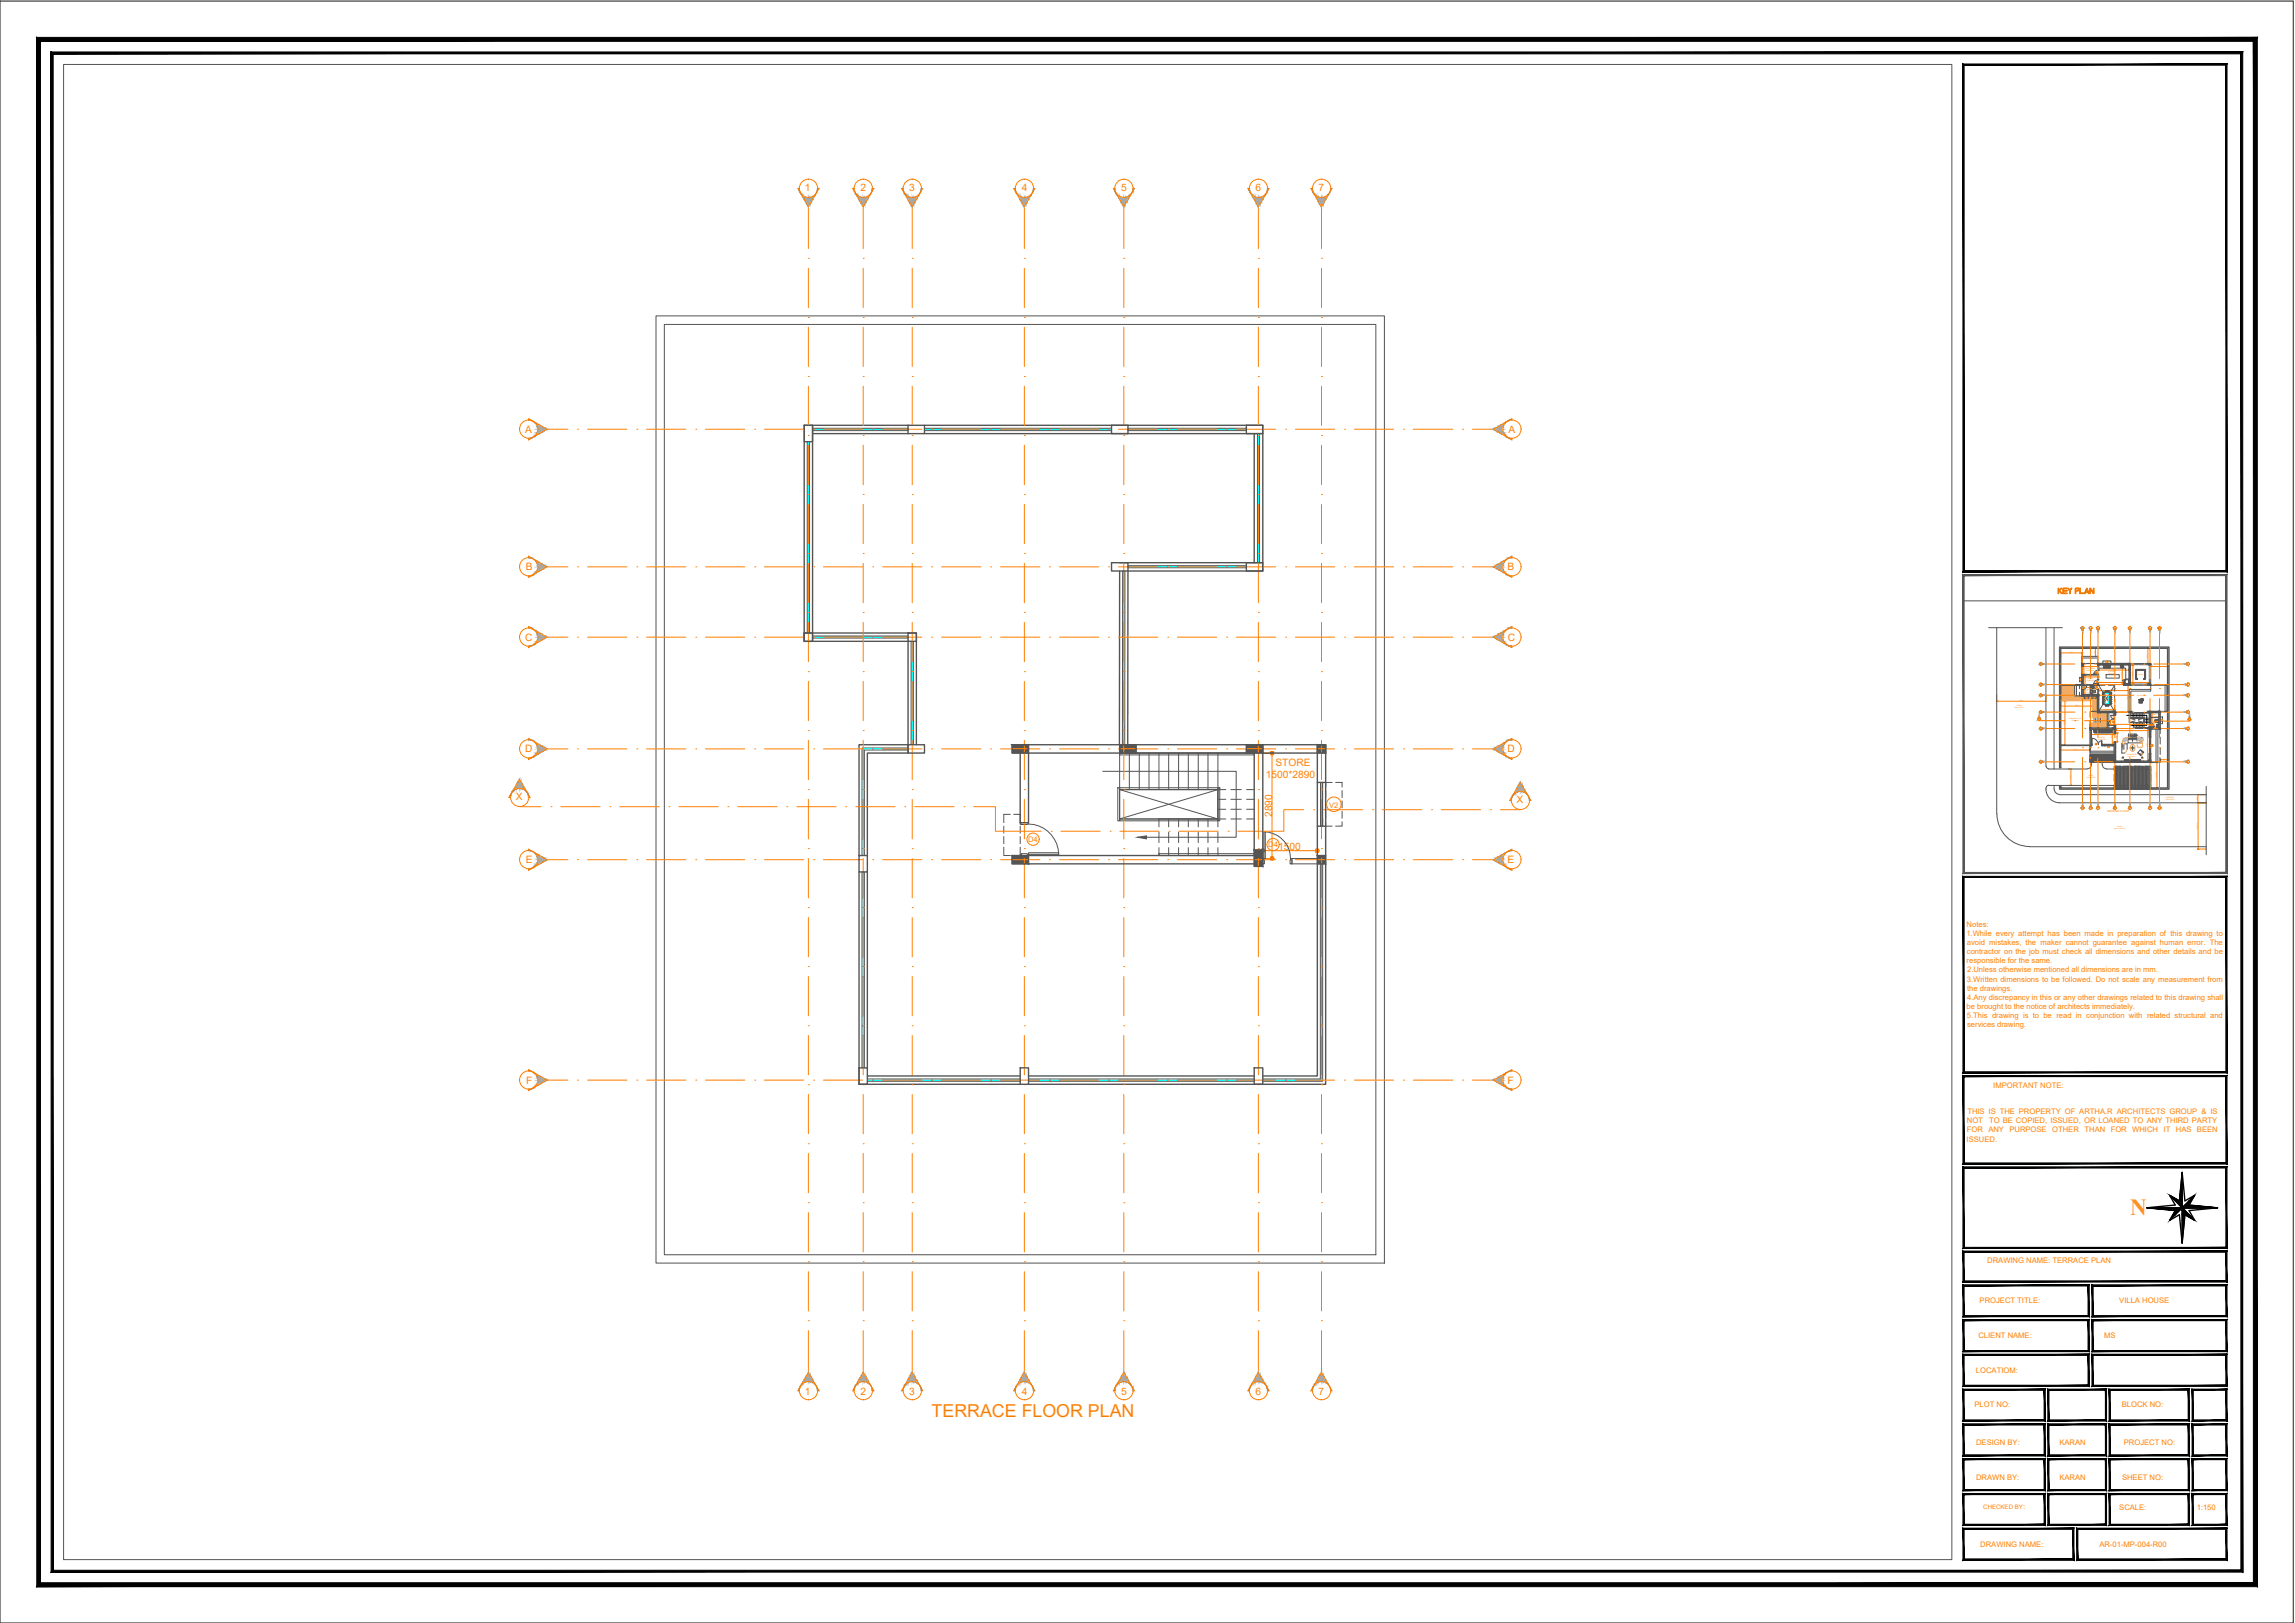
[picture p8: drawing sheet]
<svg xmlns="http://www.w3.org/2000/svg" width="420mm" height="297mm" viewBox="0 0 420 297" stroke-linecap="round" stroke-linejoin="round" font-family="sans-serif">
<defs><g id="words">
<text font-size="4.2" fill="#f8991e" x="390" y="222.3">N</text>
<text font-size="3.3" fill="#ff7f00" x="170.6" y="259.4">TERRACE FLOOR PLAN</text>
<g font-size="1.9" fill="#ff7f00">
<text x="147.4" y="35">1</text>
<text x="157.5" y="35">2</text>
<text x="166.5" y="35">3</text>
<text x="187.1" y="35">4</text>
<text x="205.2" y="35">5</text>
<text x="229.9" y="35">6</text>
<text x="241.4" y="35">7</text>
<text x="96.1" y="79.2">A</text>
<text x="276.1" y="79.2">A</text>
<text x="96.3" y="104.4">B</text>
<text x="276" y="104.4">B</text>
<text x="96.1" y="117.2">C</text>
<text x="276.1" y="117.2">C</text>
<text x="96.1" y="137.7">D</text>
<text x="276" y="137.7">D</text>
<text x="231.7" y="142.4">1500*2890</text>
<text x="233.5" y="140.1">STORE</text>
<text x="94.4" y="146.5">X</text>
<text x="232.9" y="149.5" transform="rotate(-90 232.9 149.5)">2890</text>
<text x="277.7" y="147">X</text>
<text x="234" y="155.6">1500</text>
<text x="96.3" y="158">E</text>
<text x="276" y="158">E</text>
<text x="96.4" y="198.3">F</text>
<text x="276" y="198.3">F</text>
<text x="147.4" y="255.4">1</text>
<text x="157.5" y="255.4">2</text>
<text x="166.5" y="255.4">3</text>
<text x="187.1" y="255.4">4</text>
<text x="205.2" y="255.4">5</text>
<text x="229.9" y="255.4">6</text>
<text x="241.4" y="255.4">7</text>
</g>
<g font-size="1.4" fill="#ff7f00">
<text x="243.3" y="147.8">V2</text>
<text x="188.2" y="154.1">D4</text>
<text x="232.2" y="155.1">D4</text>
<text x="360" y="171.3">1.While every attempt has been made in preparation of this drawing to</text>
<text x="360" y="169.6">Notes:</text>
<text x="360.1" y="172.9">avoid mistakes, the maker cannot guarantee against human error. The</text>
<text x="360" y="176.3">responsible for the same.</text>
<text x="360.1" y="174.6">contractor on the job must check all dimensions and other details and be</text>
<text x="360.1" y="179.6">3.Written dimensions to be followed. Do not scale any measurement from</text>
<text x="360.1" y="178">2.Unless otherwise mentioned all dimensions are in mm.</text>
<text x="360" y="184.6">be brought to the notice of architects immediately.</text>
<text x="360.1" y="181.3">the drawings.</text>
<text x="360.1" y="183">4.Any discrepancy in this or any other drawings related to this drawing shall</text>
<text x="360.1" y="186.3">5.This drawing is to be read in conjunction with related structural and</text>
<text x="360.1" y="188">services drawing.</text>
<text x="360.2" y="203.9">THIS IS THE PROPERTY OF ARTHA.R ARCHITECTS GROUP &amp; IS</text>
<text x="364.9" y="199.1">IMPORTANT NOTE:</text>
<text x="360" y="208.9">ISSUED.</text>
<text x="360.1" y="205.6">NOT</text>
<text x="360.1" y="207.2">FOR</text>
<text x="364" y="207.2">ANY</text>
<text x="364.2" y="205.6">TO BE COPIED, ISSUED, OR LOANED TO ANY THIRD PARTY</text>
<text x="367.9" y="207.2">PURPOSE</text>
<text x="375.7" y="207.2">OTHER</text>
<text x="381.6" y="207.2">THAN</text>
<text x="386.4" y="207.2">FOR</text>
<text x="390.4" y="207.2">WHICH</text>
<text x="396.1" y="207.2">IT</text>
<text x="398.4" y="207.2">HAS</text>
<text x="402.2" y="207.2">BEEN</text>
<text x="363.8" y="231.1">DRAWING NAME: TERRACE PLAN</text>
<text x="362.4" y="238.5">PROJECT TITLE:</text>
<text x="388" y="238.5">VILLA HOUSE</text>
<text x="362.2" y="244.9">CLIENT NAME:</text>
<text x="385.2" y="244.9">MS</text>
<text x="361.7" y="251.3">LOCATIOM:</text>
<text x="361.5" y="257.5">PLOT NO:</text>
<text x="388.5" y="257.5">BLOCK NO:</text>
<text x="361.8" y="264.4">DESIGN BY:</text>
<text x="377" y="264.4">KARAN</text>
<text x="388.8" y="264.4">PROJECT NO:</text>
<text x="361.8" y="270.9">DRAWN BY:</text>
<text x="377" y="270.9">KARAN</text>
<text x="388.5" y="270.8">SHEET NO:</text>
<text x="370.4" y="276.3">:</text>
<text x="388" y="276.4">SCALE:</text>
<text x="402.2" y="276.4">1:150</text>
<text x="362.5" y="283.2">DRAWING NAME:</text>
<text x="384.3" y="283.2">AR-01-MP-004-R00</text>
</g>
<text font-size="1.1" fill="#ff7f00" x="363.1" y="276.3">CHECKED BY</text>
<text font-size=".5" fill="#ff7f00" x="385.8" y="148.7">GROUND FLOOR</text>
<g font-size=".3" fill="#ff7f00">
<text x="378.9" y="119.5">3840</text>
<text x="381.2" y="115">1</text>
<text x="382.7" y="115">2</text>
<text x="383.6" y="119.7" transform="rotate(-90 383.6 119.7)">1470</text>
<text x="384" y="115">3</text>
<text x="387.1" y="115">4</text>
<text x="389.8" y="115">5</text>
<text x="393.5" y="115">6</text>
<text x="395.3" y="115">7</text>
<text x="373.5" y="121.6">A</text>
<text x="373.5" y="125.4">B</text>
<text x="380.8" y="124.5">V1</text>
<text x="381.5" y="122.7" transform="rotate(-90 381.5 122.7)">2000</text>
<text x="381.7" y="125.8">1275</text>
<text x="381.7" y="124.7" transform="rotate(-90 381.7 124.7)">1700</text>
<text x="381.7" y="122.4">UTILITY AREA</text>
<text x="382" y="122.8">2930*2000</text>
<text x="382.1" y="124.6">2700*1700</text>
<text x="382.2" y="124.2">STORE</text>
<text x="382.3" y="122">2930</text>
<text x="382.4" y="123.9">2700</text>
<text x="386" y="123.3">5580*3540</text>
<text x="386" y="123">KITCHEN</text>
<text x="386.2" y="124.9">4580</text>
<text x="386.7" y="122.6">5580</text>
<text x="388.5" y="123.7" transform="rotate(-90 388.5 123.7)">3540</text>
<text x="390.5" y="123.7" transform="rotate(-90 390.5 123.7)">3540</text>
<text x="391.4" y="123.5">POOJA</text>
<text x="391.5" y="124.9">3470</text>
<text x="393.2" y="120.3" transform="rotate(-90 393.2 120.3)">2770</text>
<text x="395" y="122">3110</text>
<text x="400.5" y="121.6">A</text>
<text x="400.5" y="125.4">B</text>
<text x="368.9" y="129.6">9000 WIDTH</text>
<text x="369.3" y="129.3">ROAD</text>
<text x="369.7" y="128.3">9000</text>
<text x="373.2" y="131.7">X</text>
<text x="373.5" y="127.3">C</text>
<text x="373.5" y="130.4">D</text>
<text x="377.7" y="127.3">POOL DECK</text>
<text x="378.8" y="131.6">SWIMMING POOL</text>
<text x="379.3" y="131.9">5790*8060</text>
<text x="379.9" y="129.2">5790</text>
<text x="381.6" y="126.6" transform="rotate(-90 381.6 126.6)">1700</text>
<text x="381.8" y="127.7">V1</text>
<text x="383.2" y="127.7">V1</text>
<text x="384.8" y="127.9">DINING AREA</text>
<text x="384.9" y="128.2">5360.59*4770</text>
<text x="385.4" y="129.9">2930</text>
<text x="386.4" y="126.4">5360,59</text>
<text x="388.2" y="130.3">2500</text>
<text x="389.6" y="128.1" transform="rotate(-90 389.6 128.1)">4770</text>
<text x="391.2" y="127.3">COURTYARD</text>
<text x="393.8" y="131.2">1500*2890</text>
<text x="394.1" y="130.8">TOILET</text>
<text x="400.5" y="127.3">C</text>
<text x="400.5" y="130.4">D</text>
<text x="400.7" y="131.8">X</text>
<text x="373.5" y="133.5">E</text>
<text x="378" y="132.6" transform="rotate(-90 378 132.6)">8060</text>
<text x="379.6" y="137.3">5345</text>
<text x="384.3" y="135.4">4195*2770</text>
<text x="384.4" y="135">FOYER</text>
<text x="384.7" y="134.4">4195</text>
<text x="385.8" y="136.8">W1</text>
<text x="386.7" y="135.2" transform="rotate(-90 386.7 135.2)">2770</text>
<text x="387.6" y="135.3" transform="rotate(-90 387.6 135.3)">1600</text>
<text x="390.1" y="133.7">6200</text>
<text x="393.2" y="136.6" transform="rotate(-90 393.2 136.6)">6050</text>
<text x="394" y="132.2" transform="rotate(-90 394 132.2)">2890</text>
<text x="394.2" y="133.1">1500</text>
<text x="400.5" y="133.5">E</text>
<text x="373.5" y="139.5">F</text>
<text x="379.1" y="142.5" transform="rotate(-90 379.1 142.5)">3000</text>
<text x="382" y="142.4">3000 WIDTH</text>
<text x="382.4" y="142">ROAD</text>
<text x="389.3" y="138.1">LIVING ROOM</text>
<text x="389.6" y="138.5">6200*6050</text>
<text x="394.8" y="142.4" transform="rotate(-90 394.8 142.4)">4679,98</text>
<text x="395.8" y="139.1">1380</text>
<text x="400.5" y="139.5">F</text>
<text x="381.2" y="148.1">1</text>
<text x="382.7" y="148.1">2</text>
<text x="384" y="148.1">3</text>
<text x="387.1" y="148.1">4</text>
<text x="389.8" y="148.1">5</text>
<text x="393.5" y="148.1">6</text>
<text x="395.3" y="148.1">7</text>
<text x="396.5" y="146.4">1500 WIDTH</text>
<text x="396.5" y="146">FOOTPATH</text>
<text x="402.4" y="146.5" transform="rotate(-90 402.4 146.5)">1500</text>
<text x="387.1" y="151.7">8443.13 WIDTH</text>
<text x="387.6" y="151.4">ROAD</text>
<text x="402.4" y="151.7" transform="rotate(-90 402.4 151.7)">8443,13</text>
</g>
<g font-size=".2" fill="#ff7f00">
<text x="383.6" y="123.1">D4</text>
<text x="383.7" y="125.8">D4</text>
<text x="383.7" y="124.9">D4</text>
<text x="385.6" y="121.3">W2</text>
<text x="395.6" y="131.9">V2</text>
<text x="383.6" y="136.3">D1</text>
<text x="386.7" y="132.2">D1</text>
<text x="393.7" y="132.8">D4</text>
<text x="393.8" y="136.6">D5</text>
</g>
</g></defs>
<!-- layer: S-DIM -->
<g fill="none" stroke="#ff7f00" stroke-width=".18">
<path d="M377.3 119.5v.6M377.4 119.5h3.6M381.1 119.5v.6M383.6 118.6h.4M383.6 118.7v1.3M393.2 118.6h.5M393.2 118.7v2.6M231.2 137.8h1.7M232.9 138.5v17.9M365.5 127.2v1.1M365.6 128.3h8.8M374.6 127.2v1.1"/>
<path d="M377.3 136.3h.7M377.3 136.5v.8M377.4 129.2h5.6M377.4 137.3h5.1M378 128.3h-.7v.9M378 128.3v7.9M381.1 123.4h.4M381.3 122h2.7M381.4 125.3h.3M381.4 127.1h.3M381.5 123.9h2.5M381.5 125.8h1"/>
<path d="M381.5 121.4h-.4v.6M381.5 121.5v1.8M381.7 125.4h-.3v.4M381.7 125.5v1.5M381.7 123.6h-.3v.3M381.7 123.7v1.5M382.7 125.4v.4M382.7 136.5v.8M382.9 133.5v.9M383 134.4h4M383.1 128.3v.9M383.6 120.1h.4"/>
<path d="M384 121.4v.6M384 123.6v.3M384.2 122.3v.3M384.2 124.9v.5M384.2 126.2v.2M384.2 129.9v.3M384.3 122.6h5.4M384.3 124.9h4.4M384.3 129.9h2.8M384.3 126.4h5.2M386.7 133.5h.4v.9M386.7 136.3h.4"/>
<path d="M386.7 133.6v2.5M387.1 129.9v.3M387.3 130.2v.1M387.3 133.3v.4M387.3 134.2h.3M387.3 135.8h.3M387.4 133.7h6M387.4 130.3h2.3M387.6 134.3v1.4M388.5 121.7h1.3M388.5 125.2h1.3M388.5 121.7v3.4"/>
<path d="M388.8 124.9v.5M389.6 130.2h.2v.1M389.6 125.4h.2M389.6 125.5v4.6M389.8 122.3v.3M390 121.7h.5M390 124.9v.3h.5M390.1 124.9h3.3M390.5 121.8v3.2M393.2 133.3h.3v.4M393.2 139.3h.3M393.2 133.3v5.9"/>
<path d="M393.2 121.4h.5v.6M393.5 124.9v.3M393.7 133.1v.2h.3M393.7 130.4h.3M393.7 139.5h1.2M393.8 122h2.9M393.8 133.1h1.3M394 130.5v2.7M394.9 139.6v4.5M395.2 133.1v.2M395.5 139.1v.4M395.6 139.1h1.1"/>
<path d="M396.8 121.4v.6M396.8 139.1v.4M231.2 155.7v1.4M231.2 157.1h1.7M231.8 155.7h8.7M241.2 155.7v1.4M378.6 140.7h.5M378.6 143.7h.5M379.1 140.8v2.8M393.7 144.2h1.2M402.4 146.9h1.5M402.4 155.4h1.5"/>
<path d="M402.4 145.5v1.3M402.4 145.4h1.5M402.4 147.1v8.2"/>
</g>
<!-- layer: 0 -->
<g fill="none" stroke="#ff7f00" stroke-width=".18">
<path d="M377.3 119.5h.1M377.4 119.5h.1M381 119.5h.1M381.1 119.5h.1M381.2 119.5h.1M383.6 118.6h.1M383.6 118.6v.1M383.7 118.6v.1M393.2 118.6v.1M393.2 118.6h.1M232.9 138.2v.3M365.5 128.3h.1"/>
<path d="M365.5 128.4h.1M365.6 128.3h.1M374.4 128.3h.2M374.5 128.3h.1M374.5 128.4h.1M374.6 128.3h.1M377.3 129.2h.1M377.3 137.2v.1M377.3 137.3h.1M377.4 137.3h.1M378 136.3h.1M378 128.2h.1"/>
<path d="M378 128.3h.1M378 136.3l.1 .1M378 136.2v.1M378 136.3v.1M378.1 128.3h.1M378.1 128.3h-.1M381.1 121.9v.1M381.1 122h.1M381.2 121.9l-.1 .1M381.2 122h.1M381.3 123.9h.1M381.3 125.9h.1"/>
<path d="M381.3 125.8h.2M381.4 123.9h.1M381.4 125.8h.1M381.5 121.4h.1M381.5 123.4h.1M381.5 121.5h.1M381.5 123.3l.1 .2-.1-.1M381.6 125.4l.1 .1M381.6 127.1l.1 .1M381.6 125.4h.1M381.7 125.3h.1M381.7 127.2h.1"/>
<path d="M381.7 127l-.1 .1M381.7 123.6v.1M381.7 125.4v.1M381.7 123.5v.1M381.7 127.1v.1M381.7 125.2h.1M381.8 123.6h.1M381.8 123.5l-.1 .1M382.5 125.8l.2 .1M382.6 125.8h.1M382.6 137.3h.1M382.6 137.2v.1"/>
<path d="M382.7 125.8h.1M382.7 137.2l-.2 .1M382.8 134.4l.1 .1M382.9 134.4h.1M383 129.2l.1 .1M383.1 129.2h.1M383.6 120.1h.1M383.6 120.1l.1 .1M383.6 120v.2M384 123.9h.1M384 121.9v.1M384 122h.1"/>
<path d="M384.1 121.9l-.1 .1M384.1 123.9h.1M384.2 122.6h.1M384.2 124.9h.1M384.2 129.9h.1M384.2 126.4h.1M384.2 122.6v.1M384.2 122.7h.1M384.3 129.9h.1M384.3 124.9h.1M384.3 122.6v.1M386.7 136.2l.1 .1"/>
<path d="M386.7 136.3h.1M386.7 133.4v.1M386.7 133.5v.1M386.7 136.1v.1M386.8 133.5h-.1M386.8 133.4l-.1 .1M387 134.4h.1M387.1 134.4h.1M387.1 134.5h.1M387.1 129.9h.1M387.2 129.9h.1M387.3 133.7v.1"/>
<path d="M387.3 133.7h.1M387.3 130.3v.1M387.3 130.3h.1M387.6 134.1h.1M387.6 135.7h.1M387.6 134.2v.1M388.5 121.7h.1M388.5 125.2h.1M388.5 121.6h.1M388.5 125.1l.1 .1M388.6 121.7h.1M388.7 124.9l.1 .1"/>
<path d="M389.6 125.4v.1M389.6 125.4h.1M389.6 126.4h.1M389.6 130.1v.1M389.6 126.4h-.1M389.6 125.5h.1M389.6 130.2h.1M389.7 122.6l.1 .1M389.8 130.3h.1M389.8 122.6h.1M389.8 122.7h.1M389.8 130.3h-.1"/>
<path d="M390 124.9h.1M390.1 124.9l-.1 .1M390.1 124.9h.1M390.5 121.7v.1M390.5 125v.1M393.1 133.2v.1M393.1 139.3h.1M393.2 133.2h.1M393.2 133.2v.1M393.2 139.3h.1M393.2 133.3h.1M393.2 139.2v.1"/>
<path d="M393.2 121.4v.1M393.2 121.3v.1M393.3 121.4l-.1 .1M393.3 121.4h-.1M393.4 124.9v.1M393.4 133.7h.1M393.5 133.7h.1M393.5 124.9h.1M393.5 133.7l-.1 .1M393.5 124.9v.1M393.7 133.1h.1M393.7 133.2h.1"/>
<path d="M393.7 122h.1M393.8 133.1h-.1M393.8 121.9l-.1 .1M394 130.4v.1M394 133.3h.1M394 130.5h.1M394 130.4h.1M394 133.2v.1M394.9 139.5h-.1M394.9 139.6h.1M394.9 139.5l-.1 .1M394.9 139.5h.1"/>
<path d="M395.2 133.1h-.1M395.2 133.1h.1M395.2 133.1v.1M395.3 133.1h.1M395.3 133.1v.1M395.4 139.1h.1M395.4 139v.1M395.5 139.1h.1M395.5 139h.1M396.7 122h.1M396.7 139.1h.1M396.8 121.9v.1"/>
<path d="M396.8 121.9l.1 .1M396.8 122h.1M396.8 139v.1M396.8 139.1h.1M396.9 122h.1M396.9 139.1h.1M396.9 139v.1M231.5 155.7h.3M232.9 156.4v.4M240.5 155.7h.3M379.1 140.7v.1M379.1 140.7h.1"/>
<path d="M379.1 143.7h.1M379.1 143.6v.1M379.2 140.7l-.1 .1M379.2 143.7l-.1 .1M379.2 140.7h-.1M394.8 144.2h.1M394.9 144.2h.1M394.9 144.1v.2M394.9 144.2v.1M402.3 146.9v.1M402.4 155.4h.1M402.4 145.4v.1"/>
<path d="M402.4 146.9h.1M402.4 147h.1M402.4 146.8v.1M402.4 155.3h.1M402.4 145.4h.1M402.4 146.9v.1M402.4 147v.1M402.5 146.9v.1"/>
</g>
<!-- layer: Level -->
<g fill="none" stroke="#545454" stroke-width=".18">
<path d="M379.8 125.4h1.3v2h-1.3zM380.2 125.4v2M381.1 121.4v-1.3h2.9v1.3M381.1 120.4h2.9M382.7 136.5v1.6h4.4M382.7 137.5h4.4M382.7 137.8h4.4M383.4 131.3v1M383.7 131.3v1M384 131.3v1M384 121.4h-2.9v2M384.2 121.7h5.6v2.6h-.6v-2h-5z"/>
<path d="M384.3 131.3v1M384.6 131.3v1M385.6 123.5h2.4v.6h-2.4zM385.8 130.4v2.9M386.1 130.4v2.9M387.1 130.9v1.8M390 121.4h3.7v4h-3.7M390 121.7h3.5v3.5h-3.5M391.6 128h.6v.7h-.6zM391.7 128.1h.5v.5h-.5zM393.7 126.2h-3.9v4M393.7 134.9v3"/>
<path d="M394.7 133.5v6M395.1 133.5v6h-1.4M395.5 130.2h1.3M396.8 125.4h-3.1v1.1h-3.6v3.7"/>
</g>
<!-- layer: Furniture -->
<g fill="none" stroke="#545454" stroke-width=".18">
<path d="M383.4 133.6h.1M383.4 133.7h.1M383.4 133.7h2.6M383.4 133.8h.1M383.4 133.9h.1M383.4 134h.1M383.4 134.1h3.2M383.4 134l.2 .1M383.4 133.6v.4M383.4 133.5h.1M383.4 134.1h.1M383.5 133.5h3"/>
<path d="M383.5 134.1h3M383.5 133.5l-.1 .1 .1-.1M383.5 133.5h.1M383.5 133.6h.1M383.5 133.7h.1M383.5 133.8h.1M383.5 133.9h.1M383.5 134h.1M383.5 134.1h.1M383.6 133.5h.2M383.6 133.6h.2M383.6 133.8h.2"/>
<path d="M383.6 133.9h.2M383.6 134h.2M383.6 133.7h.2M383.6 134.1h.2M383.8 133.5h.1M383.8 133.6h.1M383.8 133.8h.1M383.8 133.9h.1M383.8 134h.1M383.9 133.5h.1M383.9 133.6h.1M383.9 133.7h.1"/>
<path d="M383.9 133.8h.1M383.9 133.9h.1M383.9 134h.1M383.9 134.1h.1M383.9 133.5h.2M383.9 133.6h.2M383.9 133.7h.2M383.9 133.8h.2M383.9 133.9h.2M383.9 134h.2M383.9 134.1h.2M384 133.5h.1"/>
<path d="M384 133.6h.1M384 133.8h.1M384 133.9h.1M384 134h.1M384.1 133.5h.1M384.1 133.6h.1M384.1 133.8h.1M384.1 133.9h.1M384.1 134h.1M384.2 133.5h.1M384.2 133.6h.1M384.2 133.7h.1"/>
<path d="M384.2 133.8h.1M384.2 133.9h.1M384.2 134h.1M384.2 134.1h.1M384.2 133.5h.2M384.2 133.6h.2M384.2 133.7h.2M384.2 133.8h.2M384.2 133.9h.2M384.2 134h.2M384.2 134.1h.2M384.3 133.5h.2"/>
<path d="M384.3 133.6h.2M384.3 133.8h.2M384.3 133.9h.2M384.3 134h.2M384.5 133.5h.1M384.5 133.6h.1M384.5 133.7h.1M384.5 133.8h.1M384.5 133.9h.1M384.5 134h.1M384.5 134.1h.1M384.6 133.5h.2"/>
<path d="M384.6 133.6h.2M384.6 133.8h.2M384.6 133.9h.2M384.6 134h.2M384.6 133.7h.2M384.6 134.1h.2M384.8 133.5h.1M384.8 133.5h.3M384.8 133.6h.3M384.8 133.8h.3M384.8 133.9h.3M384.8 134h.3"/>
<path d="M384.9 133.5h.1M384.9 133.6h.1M384.9 133.7h.1M384.9 133.8h.1M384.9 133.9h.1M384.9 134h.1M384.9 134.1h.1M384.9 133.5h.2M384.9 133.6h.2M384.9 133.7h.2M384.9 133.8h.2M384.9 133.9h.2"/>
<path d="M384.9 134h.2M384.9 134.1h.2M384.9 127.6h.1M384.9 127.7h.1M384.9 126.9h.1M384.9 126.8h.1M384.9 127.2h.1M384.9 127.3h.1M384.9 128.7h.1M384.9 128.8h.1M384.9 128.3h.1M384.9 128.4h.1"/>
<path d="M384.9 128h.1M384.9 126.9v.3M384.9 127.7v.3M384.9 128.4v.3M384.9 126.8v.5M384.9 127.6v.4M384.9 128.3v.5M385 127.6h.1M385 126.9h.1M385 126.8h.1M385 127.3h.1M385 128.8h.1"/>
<path d="M385 128.3h.1M385 128h.1M385 127.6v.4M385 126.8v.5M385 128.3v.5M385.1 121.7h1.2v.5h-1.2zM385.1 122.1l1.1 .1M385.1 133.5h.1M385.1 133.6h.1M385.1 133.7h.1M385.1 133.8h.1M385.1 133.9h.1"/>
<path d="M385.1 134h.1M385.1 134.1h.1M385.1 126.6h1.1v2.4h-1.1zM385.2 133.5h.1M385.2 133.6h.1M385.2 133.7h.1M385.2 133.8h.1M385.2 133.9h.1M385.2 134h.1M385.2 134.1h.1M385.2 126.7h1v2.2h-1zM385.2 122.2h1"/>
<path d="M385.2 121.7h1M385.2 121.7h-.1M385.2 133.5h.4M385.2 133.6h.4M385.2 133.8h.4M385.2 133.9h.4M385.2 134h.4M385.3 133.5h.2M385.3 133.6h.2M385.3 133.7h.2M385.3 133.8h.2M385.3 133.9h.2"/>
<path d="M385.3 134h.2M385.3 134.1h.2M385.3 121.7v.4M385.3 122.1h.2M385.3 121.8h.2M385.3 126.9h.7v1.9h-.7zM385.4 121.9h.1M385.4 126.5h.1M385.4 126.4h.1M385.4 129.2h.1M385.4 126.4v.2M385.4 129v.2"/>
<path d="M385.5 126.4h.5M385.5 129.1h.5M385.5 121.7l.1 .1M385.5 133.5h.1M385.5 129.1h.1M385.5 126.5h.4M385.5 129.1h.4M385.5 133.6h.1M385.5 133.7h.1M385.5 133.8h.1M385.5 133.9h.1M385.5 134h.1"/>
<path d="M385.5 134.1h.1M385.5 126.5h.1M385.5 126.5h.3M385.5 126.4v.1M385.5 129.1v.1M385.5 129.1h.3M385.6 121.8v.2M385.6 122l-.1 .1M385.6 133.5h.2M385.6 133.6h.2M385.6 133.7h.2M385.6 133.8h.2"/>
<path d="M385.6 133.9h.2M385.6 134h.2M385.6 134.1h.2M385.6 122l.1 .1M385.6 121.9h.1M385.6 133.5h.1M385.6 133.6h.1M385.6 133.8h.1M385.6 133.9h.1M385.6 134h.1M385.6 122.1h.2M385.6 121.8h.2"/>
<path d="M385.7 121.7l-.1 .1M385.8 133.5h.1M385.8 133.6h.1M385.8 133.8h.1M385.8 133.9h.1M385.8 134h.1M385.8 121.7l.1 .1M385.8 133.7h.1M385.8 134.1h.1M385.8 126.5h.1M385.8 129.1h.1M385.9 126.5h.1"/>
<path d="M385.9 129.1h.1M385.9 133.5h.2M385.9 133.6h.2M385.9 133.7h.2M385.9 133.8h.1M385.9 133.9h.1M385.9 134h.2M385.9 134.1h.2M385.9 126.4v.1M385.9 129.1v.1M385.9 121.8v.2M385.9 122.1h.3h-.3"/>
<path d="M385.9 121.9h.3h-.3M385.9 121.8h.3h-.3M385.9 126.4h.1M385.9 129.2h.1M385.9 122h.3M385.9 121.9h.3M385.9 126.5l.1 .1M386 126.5h.1M386 129.1h.1M386 122.1h.2M386 121.8h.2M386 129l-.1 .1"/>
<path d="M386 133.9h.1M386.1 133.5h.1M386.1 133.6h.1M386.1 134.1h.1M386.2 133.5h.1M386.2 134h.1M386.2 134.1h.1M386.2 122l-.4 .1M386.2 133.5h.2M386.2 134h.2M386.2 133.5h.3M386.2 133.6h.3"/>
<path d="M386.2 126.8h.2M386.2 128h.2M386.2 128.3h.2M386.2 128.8h.2M386.2 127.3h.2M386.2 127.6h.2M386.3 121.7h.1M386.3 122.1l-.1 .1M386.3 122.2l-.1-.5h-1v.5h1M386.3 122.1v.1M386.3 133.6h.1M386.3 134h.2"/>
<path d="M386.4 133.7h.1M386.4 133.7h.2M386.4 128.3h.1M386.4 128.8h.1M386.4 127.3h.1M386.4 128h.1M386.4 127.6h.1M386.4 126.9h.1M386.4 126.8h.1M386.4 133.6h.1M386.4 133.9h.1M386.4 128.3v.5"/>
<path d="M386.4 126.8v.5M386.4 127.6v.4M386.4 128.4h.1M386.4 128.7h.1M386.4 127.2h.1M386.4 127.7h.1M386.4 133.8h.1M386.4 126.9v.3M386.4 127.7v.3M386.4 128.4v.3M386.5 128.3v.5M386.5 126.8v.5"/>
<path d="M386.5 127.6v.4M386.5 133.5h.1M386.5 133.6h.1M386.5 133.8h.1M386.5 133.9h.1M386.5 134h.1M386.5 133.5l.1 .1M386.5 133.7h.1M386.5 134.1h.1M386.5 133.6l.1 .5h-.4M388.2 122.1h.6M388.2 121.7h.6v.5h-.6z"/>
<path d="M388.2 122h.1M388.2 121.8h.1M388.3 121.8h.1zM388.3 122h.1zM388.4 121.8h.1M388.4 122h.1M388.3 122l.1 .1zM388.4 122.1h.1M388.4 122.2h.1M388.4 121.9h.1M388.4 121.7h.1M388.4 121.7v.1"/>
<path d="M388.5 122.2h.1M388.5 121.9h.1M388.5 138.7l.1-.2 .2 .1-.1 .2M388.5 136.1v1.7h.5M388.5 138.8h.1M388.6 121.9h.1M388.6 121.7v.1zM388.6 122.2h.1M388.6 121.7l.1 .1zM388.7 121.8h.1M388.6 122.1h.1M388.6 122l.1 .1z"/>
<path d="M388.6 136.2v.9M388.6 124.5l.3 .6M388.7 122h.1M388.8 136.2v.9h-.3M388.9 139v.3v-.3h3v.3h-3h3v-.3zM388.9 124.4h.8v.7h-.8zM388.9 124.4h.1M388.9 139.3h3M388.9 139.2h3M388.9 136.1h.5v1M388.9 124.4l-.3 .1M389 125h.1"/>
<path d="M389 125v.1M389 125.1h.1M389 124.4h.1M389 124.4v.7M389.6 135.4h1.6M389.6 135.2h1.6M389.6 134.6h.1M389.6 134.6h.3M389.6 135.2v.2M389.7 134.4h1.4v.4h-1.4zM389.7 124.4v.7M389.7 124.9h.1"/>
<path d="M389.7 124.8l.1 .1M389.9 134.4h.2v.3h-.2zM390.1 134.6h.7M390.2 136.8v.2M390.2 136.9h.5M390.4 135v.7M390.4 136.5v.8M390.4 135.2v.2M390.7 136.8v.2M390.8 134.4l.1 .3zM390.9 134.6h.3M391.2 134.6h.1"/>
<path d="M391.2 135.2v.2M391.2 135v.7M391.3 135h-1.7v1h2.7M391.8 128.4l.1 .1zM391.9 137.3l-.5 .5M391.9 128.4l-.1 .1 .1-.1M392 135h.3M392 138.2l-.6-.4 .6 .4M392.3 138.7l-.1-.2-.2 .1 .1 .2M392.3 138.8h-.1M392.4 137.7l-.5-.5 .4 .6"/>
<circle cx="386.2" cy="133.8" r=".19"/>
<circle cx="388.3" cy="122" r=".09"/>
<circle cx="388.3" cy="121.8" r=".09"/>
<circle cx="388.7" cy="122" r=".09"/>
<circle cx="388.7" cy="121.8" r=".09"/>
</g>
<!-- layer: Hidden -->
<g fill="none" stroke="#545454" stroke-width=".18">
<path d="M120.1 57.8h133.3v173.4h-133.3zM121.6 59.4h130.3v170.2h-130.3zM205 137.8v6.7h18M206.8 137.8v6.7M208.6 137.8v6.7M210.4 137.8v6.7M212.2 137.8v6.7M214 137.8v6.7M215.8 137.8v6.7M217.6 137.8v6.7M219.4 137.8v6.7M221.1 137.8v6.7"/>
<path d="M223 137.8v6.7h1.4M380.7 124h.4v.8h-.4zM380.7 126.7v.7h.4v-.7M380.7 126.1v-.7h.4v.7M381.6 127.4h.8v.4h-.8zM382.7 138.4h4.4v.3h-4.4zM382.7 138.3v1.2h1M382.7 131.9v1.1M382.7 136.5v1.2M382.9 139h4.2v.3h-4.2zM383 127.4h.8v.4h-.8zM384 130.2h-1.3v1.1"/>
<path d="M384.2 125.4h1.2M384.3 139.5h1.3M385 121h1.5v.4h-1.5zM386 125.4h1.1v1.1M386.2 139.5h1.1M387.1 127.2v1.3M387.1 129.1v1.1M390.8 131.4h-1v.8h1M391.5 131.4h1v.8h-1M395.5 138.7v.8h-1.8M395.5 131.2h.4v1.2h-.4zM395.5 133.5v.8"/>
<path d="M395.5 134.9v1.3M395.5 136.8v1.3M396.4 125.4h.4h-.1v4.8h.1v-4.8v4.8h-.4zM183.8 155.1v1.5h1.2M183.8 151.2v1.3M183.8 153.1v1.3M185 149h-1.2v1.6M185.6 149h1.2v1.6M186.8 155.1v1.5h-1.2M186.8 151.2v1.3M186.8 153.1v1.3M201.9 141.2h24.4v12h-16.4"/>
<path d="M204.6 144.2h.4v6h-.4zM205 144.5h18v5.4h-18zM205 144.2h18.3v.3h-18.3zM205 149.9h18v.3h-18zM205 144.5l18 5.4M212.2 152.3v1.9M212.2 155.1v1.5M214 149.9v1.4M214 152.3v1.9M214 155.1v1.5M215.8 149.9v1.4M215.8 152.3v1.9"/>
<path d="M215.8 155.1v1.5M217.6 149.9v1.4M217.6 152.3v1.9M217.6 155.1v1.5M219.4 149.9v1.4M219.4 152.3v1.9M219.4 155.1v1.5M221.1 149.9v1.4M221.1 152.3v1.9M221.1 155.1v1.5M223 144.5v5.4h-10.8v1.4M223 144.2h.3v6h-.3z"/>
<path d="M223 146.3h1.4M223 148.1h1.4M223 149.9h1.4M223 149.9v1.4M223 152.3v1.9M223 155.1v1.5M223 144.5l-18 5.4M225.3 144.5h1.9M225.3 146.3h1.9M225.3 148.1h1.9M225.3 149.9h1.9M228.2 144.5h1.4"/>
<path d="M228.2 146.3h1.4M228.2 148.1h1.4M228.2 149.9h1.4M242.7 150.4v.8h1.2M242.7 144.7v1.3M242.7 146.6v1.3M242.7 148.5v1.3M243.9 143.2h-1.2v.8M244.5 143.2h1.2v.8M245.7 150.4v.8h-1.2M245.7 144.7v1.3M245.7 146.6v1.3"/>
<path d="M245.7 148.5v1.3M387.1 143.6v.8h1.1M387.1 141.7v1.3M387.2 140.2v4.2M387.3 140.2v4.2M387.5 140.2v4.2M387.7 140.2v4.2M388 140.2v4.2M388.2 140.2h-1.1v.9M388.2 140.2v4.2M388.5 140.2v4.2M388.7 140.2v4.2"/>
<path d="M388.8 144.4h1.3M388.8 140.2h1.3M389 140.2v4.2M389.2 140.2v4.2M389.3 140.2v4.2M389.5 140.2v4.2M389.7 140.2v4.2M389.8 140.2v4.2M390 140.2v4.2M390.2 140.2v4.2M390.3 140.2v4.2M390.5 140.2v4.2"/>
<path d="M390.7 140.2h1.3v4.2h-1.3zM391 140.2v4.2M391.2 140.2v4.2M391.5 140.2v4.2M391.7 140.2v4.2M391.8 140.2v4.2M392 140.2v4.2M392.2 140.2v4.2M392.5 140.2v4.2M392.6 140.2h1.1v4.2M392.7 140.2v4.2M392.8 140.2v4.2"/>
<path d="M393 140.2v4.2M393.2 140.2v4.2M393.5 140.2v4.2M393.7 143.6v.8h-1.1"/>
</g>
<!-- layer: Swiming Deck -->
<g fill="none" stroke="#dda56e" stroke-width=".18">
<path d="M377.3 128.3h5.8v3h1.8v1h-2.2v1M377.3 125.4h2.5M377.3 125.5h2.5M377.3 125.6h2.5M377.3 125.7h2.5M377.3 125.8h2.5M377.3 125.9h2.5M377.3 126h2.5M377.3 126.1h2.5M377.3 126.2h2.5M377.3 126.3h2.5M377.3 126.4h2.5"/>
<path d="M377.3 126.5h2.5M377.3 126.6h2.5M377.3 126.7h2.5M377.3 126.8h2.5M377.3 126.9h2.5M377.3 127h2.5M377.3 127.1h2.5M377.3 127.2h2.5M377.3 127.3h2.5M377.3 127.4h2.5M377.3 127.4h6.7M377.3 127.5h6.7"/>
<path d="M377.3 127.6h6.7M377.3 127.7h6.7M377.3 127.8h6.7M377.3 127.9h6.7M377.3 128h6.7M377.3 128.1h6.7M377.3 128.2h6.7M382.7 132.4h3.1M382.7 132.5h3.1M382.7 132.6h3.1M382.7 132.7h3.1M382.7 132.8h3.1"/>
<path d="M382.7 132.9h3.1M382.7 133h3.1M382.7 133.1h3.1M382.7 133.2h3.1M383.1 128.3h.9M383.1 128.4h.9M383.1 128.5h.9M383.1 128.6h.9M383.1 128.7h.9M383.1 128.8h.9M383.1 128.9h.9M383.1 129h.9"/>
<path d="M383.1 129.1h.9M383.1 129.2h.9M383.1 129.3h.9M383.1 129.4h.9M383.1 129.5h.9M383.1 129.6h.9M383.1 129.7h.9M383.1 129.8h.9M383.1 129.9h.9M383.1 130h.9M383.1 130.1h.9M383.1 130.2h.9"/>
<path d="M383.1 130.3h.9M383.1 130.5h2.7M383.1 130.6h2.7M383.1 130.7h2.7M383.1 130.8h2.7M383.1 130.9h2.7M383.1 131h2.7M383.1 131.1h2.7M383.1 131.2h2.7M383.1 131.3h2.7M384.9 131.3h.9M384.9 131.4h.9"/>
<path d="M384.9 131.5h.9M384.9 131.6h.9M384.9 131.7h.9M384.9 131.8h.9M384.9 131.9h.9M384.9 132h.9M384.9 132.1h.9M384.9 132.2h.9M384.9 132.3h.9"/>
</g>
<!-- layer: 150mm Wall -->
<g fill="none" stroke="#545454" stroke-width=".18">
<path d="M11.6 11.8h345.7v273.6h-345.7zM377.3 125.3h3.8v.1h-3.8zM377.3 136.3h5.4v.2h-5.4zM381.4 123.4h2.8v1h-.2v-.8h-2.6M381.4 125.4h2.6M381.4 125.3h2.6M382.7 125.4v1.7M382.8 125.4v1.7M384 121.7v.9h.2v-.9M384 127.1v-.9h.2v.9M393.7 133.5h1.5M393.7 133.3h1.5"/>
<path d="M241.2 157.1h-4.7v1h4.7"/>
</g>
<!-- layer: Hatch -->
<g fill="none" stroke="#545454" stroke-width=".18">
<path d="M382.7 138.4h.1M382.7 138.1h.1M382.7 138.2h.1M382.7 138.7h.1M382.7 138.8h.1M382.7 138.9h.1M382.7 139h.1M382.7 139.1h.1M382.7 138.3h.1M382.7 138.5l.2 .2M382.7 138.7h.2M382.7 138.2v.1"/>
<path d="M382.8 138.7h.1M382.8 138.1h.1M382.8 138.2h.1M382.8 138.8h.1M382.8 138.9h.1M382.8 139h.1M382.8 138.3h.1M382.8 138.4h.3M382.8 139.1h.1M382.8 138.5h.1M382.8 138.5l.1 .2M382.8 138.6v.1"/>
<path d="M382.9 139.1h.1M382.9 138.7h.1M382.9 139.2h.1M382.9 138.1h.1M382.9 138.2h.1M382.9 138.8h.1M382.9 138.9h.1M382.9 139h.1M382.9 138.3h.1M382.9 139.3h.1M382.9 139.4h.1M382.9 139.5h.1"/>
<path d="M382.9 139.2v.1M382.9 139v.1M382.9 138.5l.1-.1 .1 .2-.3-.1M382.9 138.5v.2M382.9 139.1v.2h.4M382.9 139.4v.1M383 138.6l.1 .1M383 139l-.1 .1M383 138.1h.1M383 138.2h.1M383 138.8h.1M383 138.9h.1"/>
<path d="M383 139.3h.1M383 139.4h.1M383 138.3h.1M383 138.7h.1M383 139.5h.1M383 139.1l.1 .2M383 139l.1 .1M383 139.4v.1M383.1 138.4h.1M383.1 138.7h.1M383.1 139.5h.1M383.1 139.4h.1"/>
<path d="M383.1 139.3h.1M383.1 138.2h.1M383.1 138.1h.1M383.1 138.9h.1M383.1 138.8h.1M383.1 138.3h.1M383.1 139v.1M383.1 139.4v.1M383.1 138.2v.1M383.1 139.1h.3l-.2 .1-.1-.1M383.1 138.5v.1M383.1 139.1h-.1"/>
<path d="M383.2 138.4h.1M383.2 138.5h.1M383.2 139.1h.1M383.2 138.1h.1M383.2 138.2h.1M383.2 138.8h.1M383.2 138.9h.1M383.2 139.3h.1M383.2 139.4h.1M383.2 138.3h.1M383.2 138.7h.1M383.2 139.5h.1"/>
<path d="M383.2 139.1h-.1M383.2 138.5h-.1M383.2 138.5l-.1-.1v.1M383.2 138.5l.2 .2M383.2 139v.1M383.2 139.4v.1M383.2 139h.1M383.2 139l.4 .1M383.2 138.3v.2h.3v.2M383.3 138.7l.1-.1-.1 .1M383.3 138.7h.1M383.3 139.3h.1"/>
<path d="M383.3 138.1h.1M383.3 138.2h.1M383.3 138.8h.1M383.3 138.9h.1M383.3 139.4h.1M383.3 138.3h.1M383.3 139.5h.1M383.3 139l.1 .2 .2-.1M383.3 138.3v.2h.3M383.3 139.3h.2M383.3 139.4v.1M383.4 138.4h.4"/>
<path d="M383.4 138.1h.1M383.4 138.2h.1M383.4 138.8h.1M383.4 138.9h.1M383.4 139.3h.1M383.4 139.4h.1M383.4 138.3h.1M383.4 138.7h.1M383.4 139.5h.1M383.4 139.4v.1M383.5 139.3h.1M383.5 138.7h.1"/>
<path d="M383.5 138.6h.1M383.5 139.5h.1M383.5 139.4h.1M383.5 138.2h.1M383.5 138.1h.1M383.5 138.9h.1M383.5 138.8h.1M383.5 139.1v-.1l.1 .1M383.5 138.3h.1M383.5 139.4v.1M383.5 139.1v.2M383.5 138.6l.1 .1"/>
<path d="M383.6 139.3h.1M383.6 139l.4 .1-.1 .1M383.6 138.5h.1M383.6 139.1v.2M383.6 138.7h.1M383.6 138.1h.1M383.6 138.2h.1M383.6 138.8h.1M383.6 138.9h.1M383.6 139.4h.1M383.6 138.3h.1M383.6 139.5h.1"/>
<path d="M383.6 139.3h.2M383.6 139.4v.1M383.7 139.3h.1M383.7 138.5v.2M383.7 138.5l-.2-.1v.2M383.7 138.5h.1M383.7 139.1h.1M383.7 138.1h.1M383.7 138.2h.1M383.7 138.8h.1M383.7 138.9h.1M383.7 139.4h.1"/>
<path d="M383.7 138.3h.1M383.7 138.7h.1M383.7 139.5h.1M383.7 139.1v.1h.2M383.7 138.5l.2 .1M383.7 139v.1M383.7 139.4v.1M383.7 138.4l.3 .2M383.8 139h.1M383.8 139l.2 .3M383.8 138.1h.1M383.8 138.2h.1"/>
<path d="M383.8 138.8h.1M383.8 138.9h.1M383.8 139.3h.1M383.8 139.4h.1M383.8 138.3h.1M383.8 138.7h.1M383.8 139.5h.1M383.8 139.4v.1M383.8 138.1h.2M383.8 138.2h.2M383.8 138.8h.2M383.8 138.9h.2"/>
<path d="M383.8 139.3h.2M383.8 139.4h.2M383.8 138.3h.2M383.8 138.7h.2M383.8 139.5h.2M383.9 138.7h.1M383.9 139.3h.1M383.9 138.5l.3 .1M383.9 138.4v.3M383.9 139v.3M383.9 139.2l.1 .1M383.9 138.3h-.1"/>
<path d="M383.9 138.7h-.1M383.9 139.4l-.1 .1M383.9 138.1h.1M383.9 138.2h.1M383.9 138.8h.1M383.9 138.9h.1M383.9 139.4h.1M383.9 139.5h.1M383.9 138.6l.1 .1zM383.9 138.4h.2M383.9 138.3h.1M383.9 139.4v.1"/>
<path d="M384 139.3h.1M384 138.7h.1M384 138.6h.1M384 138.1h.1M384 138.2h.1M384 138.8h.1M384 138.9h.1M384 139.4h.1M384 138.3h.1M384 139.5h.1M384 138.6l.1-.2 .1 .3M384 138.6v.1"/>
<path d="M384 139.4v.1M384.1 138.1h.1M384.1 138.2h.1M384.1 138.8h.1M384.1 138.9h.1M384.1 139.3h.1M384.1 139.4h.1M384.1 138.3h.1M384.1 138.7h.1M384.1 139.5h.1M384.1 138.6l.1 .1M384.1 139.4v.1"/>
<path d="M384.1 138.4h.1M384.1 139.1l-.2 .1M384.1 138.4l.2 .1zM384.1 139.1v.2M384.1 139h.1M384.2 138.7h.1M384.2 139.3h.1M384.2 138.1h.1M384.2 138.2h.1M384.2 138.8h.1M384.2 138.9h.1M384.2 139.4h.1"/>
<path d="M384.2 138.3h.1M384.2 139.5h.1M384.2 139.1h.2v.1M384.2 139.1v.1h.2M384.2 139.4v.1M384.2 138.4h.1M384.2 138.5l.2 .1M384.2 139.1h-.2h.1M384.2 139l-.1 .1M384.3 138.4h.1M384.3 139.3h.1M384.3 138.4l.5 .3"/>
<path d="M384.3 138.3h-.1M384.3 138.7h-.1M384.3 139.4l-.1 .1M384.3 139h.1M384.3 138.1h.1M384.3 138.2h.1M384.3 138.8h.1M384.3 138.9h.1M384.3 139.4h.1M384.3 139.5h.1M384.3 139l.3 .1v.2l.1-.2M384.3 138.3h.1"/>
<path d="M384.3 138.7h.1M384.3 139.4v.1M384.4 138.1h.1M384.4 138.2h.1M384.4 138.8h.1M384.4 138.9h.1M384.4 139.3h.1M384.4 139.4h.1M384.4 138.3h.1M384.4 138.7h.1M384.4 139.5h.1M384.4 139.4v.1"/>
<path d="M384.4 138.5l.1 .1M384.4 138.4v.3M384.4 139v.2M384.5 138.7h.1M384.5 139.1h.1M384.5 138.1h.1M384.5 138.2h.1M384.5 138.8h.1M384.5 138.9h.1M384.5 139.3h.1M384.5 139.4h.1M384.5 138.3h.1"/>
<path d="M384.5 139.5h.1M384.5 139.1h.2M384.5 138.6h.2l-.1-.2-.1 .1 .1 .1M384.5 138.6h.1M384.5 138.3v.1h.2M384.5 138.6v.1M384.5 139.4v.1M384.5 138.7h-.1M384.5 139.1l-.1 .1M384.6 138.7h.1M384.6 138.6h.1M384.6 138.1h.1"/>
<path d="M384.6 138.2h.1M384.6 138.8h.1M384.6 138.9h.1M384.6 139.3h.1M384.6 139.4h.1M384.6 138.3h.1M384.6 139.5h.1M384.6 138.6v.1M384.6 139.4v.1M384.7 138.4h.1M384.7 138.7h.1M384.7 138.1h.1"/>
<path d="M384.7 138.2h.1M384.7 138.8h.1M384.7 138.9h.1M384.7 139.3h.1M384.7 139.4h.1M384.7 139.5h.1M384.7 138.5h.1M384.7 139.1l-.2-.1 .2 .1M384.7 138.3h.1M384.7 139v.1M384.7 139.4v.1M384.7 139.1h.3"/>
<path d="M384.7 139.1h.1M384.7 138.5h.2l.1 .2M384.7 139.1l.1 .1 .2-.1M384.7 138.5v.2M384.8 138.4h.1M384.8 138.5h.1M384.8 139.1h.1M384.8 138.1h.1M384.8 138.2h.1M384.8 138.8h.1M384.8 138.9h.1M384.8 139.3h.1"/>
<path d="M384.8 139.4h.1M384.8 138.3h.1M384.8 138.7h.1M384.8 139.5h.1M384.8 139v.1M384.8 139.4v.1M384.8 138.5h-.1M384.8 139.1h-.1M384.9 139h.1M384.9 138.1h.1M384.9 138.2h.1M384.9 138.8h.1"/>
<path d="M384.9 138.9h.1M384.9 139.3h.1M384.9 139.4h.1M384.9 138.3h.1M384.9 138.7h.1M384.9 139.5h.1M384.9 139.4v.1M384.9 139.3h.2M385 138.5h.1M385 139h.1M385 139.5h.1M385 139.4h.1"/>
<path d="M385 139.3h.1M385 138.2h.1M385 138.1h.1M385 138.9h.1M385 138.8h.1M385 139.1h.2M385 139v.2v-.1M385 138.3h.1M385 138.5v.2M385 139.4v.1M385 138.6l-.1 .1M385 138.4h.2"/>
<path d="M385 139l.1 .1M385 138.7h.1M385 138.6v.1M385.1 139.3h.1M385.1 138.7h.1M385.1 138.1h.1M385.1 138.2h.1M385.1 138.8h.1M385.1 138.9h.1M385.1 139.4h.1M385.1 139.5h.1M385.1 138.5v.2"/>
<path d="M385.1 138.5l.1-.1 .1 .1M385.1 139.1h.1M385.1 138.3h.1M385.1 139.4v.1M385.1 139.1v.2h.4M385.1 139v.1M385.1 138.6l.1 .1M385.2 139.1v.2M385.2 139v.1M385.2 138.4h.1M385.2 138.7h.1M385.2 138.1h.1"/>
<path d="M385.2 138.2h.1M385.2 138.8h.1M385.2 138.9h.1M385.2 139.3h.1M385.2 139.4h.1M385.2 138.3h.1M385.2 139.5h.1M385.2 139l.3 .2 .2-.1M385.2 139.4v.1M385.3 139.3h.1M385.3 138.5v.2M385.3 138.4h.1"/>
<path d="M385.3 138.5h.1M385.3 139.1h.1M385.3 138.1h.1M385.3 138.2h.1M385.3 138.8h.1M385.3 138.9h.1M385.3 139.4h.1M385.3 138.3h.1M385.3 138.7h.1M385.3 139.5h.1M385.3 138.5l-.1-.1v.2l-.2-.1M385.3 139.1v.1l.2-.1"/>
<path d="M385.3 138.5l.3 .2M385.3 139v.1M385.3 139.4v.1M385.4 138.4h.1M385.4 139h.1M385.4 139.5h.1M385.4 139.4h.1M385.4 139.3h.1M385.4 138.2h.1M385.4 138.1h.1M385.4 138.9h.1M385.4 138.8h.1"/>
<path d="M385.4 139l.2 .1M385.4 138.3v.2l.2 .1M385.4 138.7h.1M385.4 139.4v.1M385.4 138.3h.1M385.4 138.3l.1 .2h.3M385.4 138.7h.2M385.5 138.7h.1M385.5 139.3h.1M385.5 139v.1M385.5 138.7v-.1v.1M385.5 138.1h.1"/>
<path d="M385.5 138.2h.1M385.5 138.8h.1M385.5 138.9h.1M385.5 139.4h.1M385.5 138.3h.1M385.5 139.5h.1M385.5 138.4h.2M385.5 138.6l.1 .1M385.5 139.4v.1M385.6 139.3h.1M385.6 138.7h.1M385.6 138.6h.1"/>
<path d="M385.6 138.1h.1M385.6 138.2h.1M385.6 138.8h.1M385.6 138.9h.1M385.6 139.4h.1M385.6 138.3h.1M385.6 139.5h.1M385.6 139.1h.1M385.6 139.4v.1M385.7 139.1v.2M385.7 138.1h.1M385.7 138.2h.1"/>
<path d="M385.7 138.8h.1M385.7 138.9h.1M385.7 139.3h.1M385.7 139.4h.1M385.7 138.3h.1M385.7 138.7h.1M385.7 139.5h.1M385.7 138.6l.1 .1M385.7 139.4v.1M385.7 138.4h.1M385.7 139l.6 .1M385.7 138.5h.2"/>
<path d="M385.7 138.1h.2M385.7 138.2h.2M385.7 138.8h.2M385.7 138.9h.2M385.7 139.3h.2M385.7 139.4h.2M385.7 138.3h.2M385.7 138.7h.2M385.7 139.5h.2M385.8 138.7h.1M385.8 138.4h.1M385.8 139.4l-.1 .1"/>
<path d="M385.8 139.3h.2M385.8 139.1l-.2-.1v.1M385.8 138.3h-.1M385.8 138.7h-.1M385.8 139.3h.1M385.8 138.1h.1M385.8 138.2h.1M385.8 138.8h.1M385.8 138.9h.1M385.8 139.4h.1M385.8 139.5h.1M385.8 139.1v.1h.2"/>
<path d="M385.8 138.5v.2M385.8 139l.1 .1M385.8 138.5h-.2v.2M385.8 138.3h.1M385.8 139.4v.1M385.9 138.4h.1M385.9 138.5h.1M385.9 139.1h.1M385.9 139.3h.1M385.9 138.5l.2 .2M385.9 139.1h-.2M385.9 138.5h-.1"/>
<path d="M385.9 138.4l.3 .2M385.9 139h.1M385.9 138.1h.1M385.9 138.2h.1M385.9 138.8h.1M385.9 138.9h.1M385.9 139.4h.1M385.9 138.3h.1M385.9 138.7h.1M385.9 139.5h.1M385.9 139l.3 .3M385.9 139.4v.1"/>
<path d="M386 139.3h.1M386 138.1h.1M386 138.2h.1M386 138.8h.1M386 138.9h.1M386 139.4h.1M386 138.3h.1M386 138.7h.1M386 139.5h.1M386 139.4v.1M386 138.5l.3 .1M386 139v.3"/>
<path d="M386 139.2h.1M386.1 138.7h.1M386.1 139.1h.1M386.1 138.1h.1M386.1 138.2h.1M386.1 138.8h.1M386.1 138.9h.1M386.1 139.3h.1M386.1 139.4h.1M386.1 138.3h.1M386.1 139.5h.1M386.1 138.3v.4"/>
<path d="M386.1 139.4v.1M386.1 138.4h.1M386.1 138.7h-.1M386.1 139.1l-.1 .1M386.1 139.2v.1M386.2 138.7h.1M386.2 138.6h.1M386.2 138.6v.1M386.2 138.7h-.1M386.2 138.3h-.1M386.2 139.4l-.1 .1M386.2 138.1h.1"/>
<path d="M386.2 138.2h.1M386.2 138.8h.1M386.2 138.9h.1M386.2 139.3h.1M386.2 139.4h.1M386.2 139.5h.1M386.2 138.3h.1M386.2 139.4v.1M386.2 138.4l.2 .3M386.2 138.6l.1 .1M386.3 138.4h.1M386.3 139.3h.1"/>
<path d="M386.3 138.1h.1M386.3 138.2h.1M386.3 138.8h.1M386.3 138.9h.1M386.3 139.4h.1M386.3 138.3h.1M386.3 138.7h.1M386.3 139.5h.1M386.3 138.4l.1 .1zM386.3 138.4l-.1 .2M386.3 139.1v.2M386.3 139h.1"/>
<path d="M386.3 139.4v.1M386.3 139.1l.4 .1M386.3 138.5l.3 .1M386.3 139.1l.1 .1h.2M386.3 139.1l-.1-.1 .1 .1M386.4 138.4h.1M386.4 138.1h.1M386.4 138.2h.1M386.4 138.8h.1M386.4 138.9h.1M386.4 139.3h.1M386.4 139.4h.1"/>
<path d="M386.4 138.3h.1M386.4 138.7h.1M386.4 139.5h.1M386.4 139l-.1 .1M386.4 139.4v.1M386.4 138.4l.2 .1M386.4 139.3h.2M386.5 139h.1M386.5 138.1h.1M386.5 138.2h.1M386.5 138.8h.1M386.5 138.9h.1"/>
<path d="M386.5 139.3h.1M386.5 139.4h.1M386.5 138.3h.1M386.5 138.7h.1M386.5 139.5h.1M386.5 139.4v.1M386.6 138.1h.1M386.6 138.2h.1M386.6 138.8h.1M386.6 138.9h.1M386.6 139.3h.1M386.6 139.4h.1"/>
<path d="M386.6 139.5h.1M386.6 138.5v.1M386.6 138.3l-.1 .4M386.6 139v.2M386.6 139.4l-.1 .1M386.6 138.4l.1 .1M386.6 139.2h.1M386.6 139h-.1M386.6 138.7h.1M386.6 139.1h.1M386.6 139.1h.2M386.6 139.2l.1 .1"/>
<path d="M386.6 138.6l.1 .1M386.6 139.1l-.1 .2M386.6 139l.1 .1M386.7 139.3h.1M386.7 138.1h.1M386.7 138.2h.1M386.7 138.8h.1M386.7 138.9h.1M386.7 139.4h.1M386.7 138.3h.1M386.7 138.7h.1M386.7 139.5h.1"/>
<path d="M386.7 138.5l.1-.1 .1 .2h-.3M386.7 139.1l.1-.1 .1 .1M386.7 138.5v.1M386.7 139.4v.1M386.7 138.6h.1M386.7 138.7h-.2M386.7 139.1v.1M386.7 138.6v.1M386.7 139.1h.1M386.8 138.1h.1M386.8 138.2h.1M386.8 138.8h.1"/>
<path d="M386.8 138.9h.1M386.8 139.3h.1M386.8 139.4h.1M386.8 138.3h.1M386.8 138.7h.1M386.8 139.5h.1M386.8 138.6l.1 .1M386.8 139.4v.1M386.8 138.4h.1M386.8 138.4l-.3 .1M386.8 138.5h.1M386.8 139l.3 .1"/>
<path d="M386.8 139.1v.2l-.1-.1M386.9 139.3h.1M386.9 139.5h.1M386.9 139.4h.1M386.9 138.2h.1M386.9 138.1h.1M386.9 138.9h.1M386.9 138.8h.1M386.9 139.1l-.1 .1h.3M386.9 138.5l-.1 .2M386.9 138.4h.1M386.9 139.1h-.1"/>
<path d="M386.9 138.3h.1M386.9 138.7h.1M386.9 139.4v.1M386.9 138.5h.1M386.9 139.1h.1M386.9 139v.1M387 138.4h.1M387 139.3h.1M387 138.1h.1M387 138.2h.1M387 138.8h.1M387 138.9h.1"/>
<path d="M387 139.4h.1M387 139.5h.1M387 139h.1M387 139.1h-.1M387 138.4l.1 .1M387 138.3h.1M387 138.7h.1M387 139.4v.1M387.1 138.7h.1M387.1 139.1h.1M387.1 138.5h.1M387.1 139h.1"/>
<path d="M387.1 139.3h.1M387.1 138.1h.1M387.1 138.2h.1M387.1 138.8h.1M387.1 138.9h.1M387.1 139.4h.1M387.1 138.3h.1M387.1 139.5h.1M387.1 138.5h-.2M387.1 139.4v.1"/>
</g>
<!-- layer: Furniture -->
<g fill="none" stroke="#dda56e" stroke-width=".18">
<path d="M388.5 138.7v.1M388.6 135.6l-.1 .5a.34 .34 0 0 1 .4-.4l.2 .1M388.7 138.8h.1M388.8 135.1l-.2 .3 .1 .3M389.1 135.8l-.2 .4-.4-.1M389.2 135.5l-.2 .3M389.3 135v.2M389.5 137.1l-.5 .7M389.5 135.5l-.4 .1M389.6 134.9l-.1 .5M389.6 135l-.7 .2M389.6 136l-.1 .1"/>
<path d="M389.6 135h.1M390.2 136.3l.2-.1a.71 .71 0 0 1 .5 .7 .71 .71 0 0 1-.5 .6 .72 .72 0 0 1-.2-1.2zM391.3 135.5h.5M391.3 134.9v.6M391.3 134.9a.99 .99 0 0 1 1.1 .5M391.7 135.5l.2 .3M392 135.7l.1 .2M392 135h.1M392.1 138.8h.1M392.2 137.6l-.3 .4M392.2 136.1v.6M392.3 136.1h-1v.4v.2h1"/>
<path d="M392.3 135v.3M392.3 135.5v.4M392.3 137.7l-.4 .4M392.3 137.7h.1l-.4 .5zM392.3 138.7v.1M392.4 135.4l-.5 .4"/>
</g>
<g fill="none" stroke="#bababa" stroke-width=".18">
<path d="M388.5 137.1h.1M388.7 135.5l.2 .1M388.8 135.2l.1 .3M388.8 135.5v.1M388.8 137.1h-.2M388.9 135.6v.1M389 135.1l.1 .2M389 135.5l.1 .1M389 135.5h.1M389.1 135.3l-.1 .1 .1 .1M389.1 135.2l.1 .2-.1 .1M389.2 135.2h.1l.1 .1"/>
<path d="M389.2 135.4h.1M389.4 135.3h-.1M389.5 135.1h-.2M389.5 135.3h-.1v.1M390.2 136.8h.5M390.2 137h.5M390.4 136.5h.1M390.4 137.3h.1M391.4 135.1h.2M391.4 135.2l.3 .1M391.5 135.1l-.1 .3M391.6 135.1l.2 .1"/>
<path d="M391.6 134.9v.2M391.7 135.3l.1 .1M391.7 135.3v.1M391.8 135.2l-.1 .1M391.8 135.2l.1 .1M391.8 135.4v.1M391.8 135.4l.1 .1M391.9 135.1l-.1 .1M392 135.3l-.1 .1M392 135.6h.1M392 135.3v.1M392 135.9h.3"/>
<path d="M392 135.5l.1 .1M392.1 135.5l-.2 .1M392.1 135.2l-.2 .1M392.2 135.4l-.1 .1M392.3 135l-.1 .1"/>
</g>
<!-- layer: bath fur -->
<g fill="none" stroke="#545454" stroke-width=".18">
<path d="M382.8 126.3v.6M382.8 125.9v.1h.4M382.8 125.8h.1M382.8 125.7h.1M382.8 125.5v.5M382.8 126.3h.1M382.8 126.9h.1M382.8 125.7v.1M382.8 126.3h.2M382.8 126.9h.2M382.9 125.6v.4M382.9 125.6h.1"/>
<path d="M382.9 126h.1M382.9 125.5h.3M382.9 126h.3M383 125.7l-.2 .1M383 126.3h.1M383 126.9h.1M383 125.8h-.1M383 125.8h.1M383 126.3v.6M383.1 126.8h.1M383.1 126.5h.1M383.1 126.7h.1"/>
<path d="M383.1 126.4l.1 .4M383.1 126.4l.5 .1M383.2 125.6h.1M383.2 126h.1M383.2 126.3l-.1 .1M383.2 126.8l.2-.1zM383.2 126.4h.2M383.2 125.5h-.4v.2M383.2 125.5h.1M383.2 125.5v.5M383.5 126.3l.1 .1M383.5 126.4l.1 .1"/>
<path d="M383.6 126.5v.1M383.6 126.8h-.1M383.6 126.5l-.1 .2M383.6 126.6l-.2 .2M393.7 131.3h1.5M394.4 131.9l.1 .2M394.5 132l.1 .1M394.5 131.9v.1M394.5 131.8l-.1 .1M394.5 132.1l.1 .1M394.5 131.8v.1M394.6 132.1h.3"/>
<path d="M394.7 132.1h.2M394.8 132.6h.4v.1M394.8 132.6h.1M394.8 133h.1M394.8 132.6v.4M394.8 132.6h.3M394.8 133h.3M394.9 131.9h.1M394.9 132.1h.1M394.9 131.8v.4M394.9 131.8h-.4M395 132.7l.2 .1"/>
<path d="M395 132.8h.1M395 131.7h.1M395 132.2h.1M395 131.7v.5M395 131.7h.2M395 132.3h.2M395 132.1l-.1 .1M395 131.8h-.5M395.1 132.7l.1 .1M395.1 132.6h.1M395.1 133h.1M395.2 132.6v.4"/>
<path d="M395.2 133v.1h-.4M395.2 132.7h.1M395.2 132.9h.1M395.2 133.1h.1M395.2 132.6h.1M395.2 131.7h.1M395.2 132.2h.1M395.2 131.7v.5M395.2 132.6v.5"/>
</g>
<!-- layer: VENT -->
<g fill="none" stroke="#545454" stroke-width=".18">
<path d="M381.2 124l.1 .8zM381.2 124.7h.1M381.2 124.6l.1 .2zM381.2 124.6h.1M381.3 124v.5M381.6 127.2l.8 .1zM381.6 127.2h.5M382.2 127.2l.2 .1zM382.2 127.2v.1M382.3 127.3h.1M382.4 127.2h-.2h.2M383 127.2l.8 .1z"/>
<path d="M383 127.2h.5M383.6 127.2l.2 .1zM383.6 127.2v.1M383.7 127.2v.1M383.8 127.2h-.2h.2M395.3 131.2l.1 1.2zM395.3 132.3h.1M395.3 132.2l.1 .2zM395.3 132.2h.1M395.3 131.3v.9M395.4 132.2v.2zM395.4 131.3v.9"/>
<path d="M241.8 143.2h.3v8h-.3zM241.8 149.9h.3v1.3h-.3zM241.8 149.9h.3M241.8 149.6h.3M241.8 143.5h.3M241.8 150.6h.3M241.8 150.5h.3M241.8 143.5v6.1M241.9 150h.2v1.1h-.2zM242.1 143.5v6.1"/>
</g>
<path d="M381.3 124v.5v-.5M381.6 127.2h.5h-.5M383 127.2h.5h-.5M395.4 131.3v.9v-.9M241.9 143.5v6.1M242 143.5v6.1" fill="none" stroke="#0ff" stroke-width=".18"/>
<!-- layer: Bathroom Door -->
<g fill="none" stroke="#545454" stroke-width=".18">
<path d="M381.1 125.4l.2 .1zM381.1 126.2h.2zM382 125.5h-.7h.7a.72 .72 0 0 1-.7 .7M383.3 125.5h.7h-.7a.72 .72 0 0 0 .7 .7M384 125.4l.2 .1zM384 126.2h.2zM384 124.4a.72 .72 0 0 0-.7 .8h.7l-.7-.1M384 125.2h.2zM384 124.4h.2zM384 122.7a.72 .72 0 0 0-.7 .7h.7l-.7-.1M384 123.4h.2zM384 122.6l.2 .1z"/>
<path d="M393.5 133l.2 .1zM393.5 132.3h.2zM393.7 132.3a.72 .72 0 0 1 .7 .7h-.7h.7M231.2 157.1h.2l.1 1h-.3zM231.6 152.3v4.8h-.2v-4.8a4.9 4.9 0 0 1 4.9 4.8M236.3 157.1h.2v1h-.3z"/>
</g>
<!-- layer: Door -->
<g fill="none" stroke="#545454" stroke-width=".18">
<path d="M382.9 136.5h.1M382.9 136.3h.1M382.9 136.2h.1M382.9 136.3v.1M382.9 136.2v.1M382.9 135.1v1.1M382.9 136.2v-1.1a1.16 1.16 0 0 1 1.2 1.2M382.9 136.3l.1 .2zM382.9 136.1h.1M382.9 135.2h.1M384.7 135.6l.1 .6zM384.7 136.1h.1"/>
<path d="M384.7 135.7h.1M384.8 136.2v.3l.1-.2M384.8 135.6a.65 .65 0 0 0-.7 .7M384.8 136.2h.1M384.9 136.3h.1M384.9 136.5h.1M384.9 136.3v.1M386 132.7h1.1M386.1 132.7h.1M386.4 130.9a.59 .59 0 0 0 .7 .7 1.16 1.16 0 0 0-1.1 1.1h1.1M386.4 130.9h.7zM386.5 130.9v.1"/>
<path d="M386.9 130.9v.1M386.9 132.7h.1M387.1 130.9h.2M387.1 130.9h.1M387.1 132.7h.1M387.1 132.8h.1M387.1 132.7l.2 .1zM387.1 131h.1M387.1 130.8h.2M387.3 130.8h.1M387.3 132.8h.1M393.6 137.9h.1z"/>
<path d="M393.6 137.1v.1zM393.6 136.5h.1M393.6 136.3v.1zM393.6 135.7h.1M393.6 134.9h.1zM393.6 134.9v1.4M393.6 136.5v.6M393.6 137.2v.7M393.6 135.7v.6v-.6M393.6 135.6l.1 .1zM393.7 135h.1M393.7 137.9h.1"/>
<path d="M393.7 137.2h.1M393.6 135v.6M393.6 137.2v.6M393.7 136.6h.1M393.7 135v.6v-.6M393.7 136.3h.1M393.7 135.7v2.1"/>
</g>
<!-- layer: Cutout -->
<path d="M384.2 125.4l.8 1.3M385 128.9l-.8 1.3M385.4 127.3l.6 1M386 127.3l-.6 1M386.3 128.9l.8 1.3M387.1 125.4l-.8 1.3M389.8 131.4l1.1 .3M390.9 131.9l-1.1 .3M391.5 131.9l1 .3M392.5 131.4l-1 .3" fill="none" stroke="#545454" stroke-width=".18"/>
<!-- layer: Staircase -->
<g fill="none" stroke="#545454" stroke-width=".18">
<path d="M205 137.8h24.6M390.1 130.4v1M390.4 130.4v1M390.6 132.2v1.1M390.6 130.4v1M390.9 130.4v1M391.2 130.4v1M391.2 132.2v1.1M391.4 130.4v1M391.4 132.2v1.1M391.7 130.4v1M391.7 132.2v1.1"/>
<path d="M392 130.4v1M392 132.2v1.1M392.2 130.4v1M392.2 132.2v1.1M392.5 131.4v.8h-1.6v1.1h2.6v-1.1h-1v1.1M392.5 131.4h1M392.5 131.7h1M392.5 132h1M392.5 130.4v1M393.5 130.4h-3.7v1h2.7M212.2 156.6h17.4"/>
</g>
<!-- layer: Railing -->
<g fill="none" stroke="#545454" stroke-width=".18">
<path d="M148.8 78.8h17.4M148.8 78.4h17.4M169.2 78.8h34.3M169.2 78.4h34.3M206.5 78.8h21.7M206.5 78.4h21.7M230.2 79.4v23.6M230.6 79.4v23.6M147.8 80.8v35.1M148.2 80.8v35.1M148.8 116.8h17.4M148.8 116.4h17.4"/>
<path d="M166.8 117.4v18.9M167.2 117.4v18.9M205.5 104.5v31.8M206 104.5l-.1 31.8M206.5 103.9h21.7M206.5 103.5h21.7M166.2 136.9h-8.4v19.7M166.2 137.3h-8v19.3M205 137.8h24.6v.4h-24.6zM388.1 121.7h.8M389.8 131.4h2.8zM389.8 130.4l3.7 .1z"/>
<path d="M390.9 132.2l1.6 .1zM390.9 133.2l2.6 .1zM392.5 131.4l.1 .9zM157.8 159.6v35.8M158.2 159.6v35.8M212.2 156.2h17.4v.4h-17.4zM241.7 158.1v39.4h-10.5M242.1 158.1v39.8h-10.9M158.8 197.5h28M158.8 197.9h28M188.3 197.5h41.3M188.3 197.9h41.3"/>
</g>
<!-- layer: 230mm Wall -->
<g fill="none" stroke="#545454" stroke-width=".25">
<path d="M147.2 115.9v1.5M377.1 118.4h20v26h-20v-.4h.2v.2h19.5v-25.6h-19.5v21.9h-.2zM186.8 137.8v12.8h1.5v-12.8h16.7M188.3 136.3h16.7M208 136.3h20.2M208 137.8h20.2M229.6 136.3h13.1v20.3M229.6 137.8v17.8M231.2 136.3v19.3M231.2 137.8h10M241.2 136.3v20.3M381.1 127.1h3.1v3.1"/>
<path d="M381.1 125.4v-2h.3v2M381.1 124.8h.3M381.1 124h.3M381.4 127.1v-.9h-.3v1.2h2.9v3h3.3M381.6 127.1v.3M382.4 127.1v.3M382.9 133.3v3.2h-.2v-3.2h4.6v-.5h-.2v.5M382.9 133.5h4.2v.7h.2v-.7M383 127.1v.3M383.8 127.1v.3M384 121.4h6v4h-1.2v-.2h1.2M384 130.2h3.3v.6h-.2v-.4"/>
<path d="M384 121.7h6M384 129.6h.2M384 128h.2M385 121.4v.3M385.3 136.3v.2M386.5 121.4v.3M386.8 136.3v.2M387.1 135.8h.2v3.5h6.2v-1.4h.2v1.6h-6.6zM387.1 136.3h-2.2v.2h2.2M388.4 139.3v.2M389.8 121.7v3.5M391 122.5h1.8v1.8h-.3v-.1h.1v-1.5h-1.5v1.5h.2v.1h-.3z"/>
<path d="M392.4 139.3v.2M393.5 130.2h2v3.1M393.5 133.1v1.8h.2v-1.8M393.7 133.1h-.2h.2M393.7 130.4h1.5M393.7 130.2v2.1h-.2v-1.9M395.2 130.2v3.1M395.2 132.4h.3M395.2 131.2h.3M188.3 156.6h41.3M188.3 158.1h41.3M241.2 151.2h1.5"/>
<path d="M241.2 143.2h1.5"/>
</g>
<!-- layer: Glass -->
<g fill="none" stroke="#0ff" stroke-width=".18">
<path d="M148.8 78.6h17.4M169.2 78.6h34.3M206.5 78.6h21.7M230.4 79.4v23.6M148 80.8v35.1M148.8 116.7h17.4M148.8 116.6h17.4M167 117.4v18.9M205.7 104.5v31.8M205.8 104.5l-.1 31.8M206.5 103.8h21.7M206.5 103.7h21.7"/>
<path d="M166.2 137h-8.2v19.6M166.2 137.1h-8.1v19.5M384.1 127.4v.6v-.6M384.1 130.2v-.6v.6M387.3 139.4h1.1M392.4 139.4h1.1M158 159.6v35.8M158.1 159.6v35.8M241.9 158.1v39.5h-10.7M242 158.1v39.6h-10.8M158.8 197.6h28M158.8 197.7h28"/>
<path d="M188.3 197.6h41.3M188.3 197.7h41.3"/>
</g>
<!-- layer: Furniture -->
<circle cx="383.6" cy="133.8" r=".14" fill="none" stroke="#7d7d7d" stroke-width=".18"/>
<g fill="none" stroke="#0f0" stroke-width=".18">
<path d="M386 133.8h.1M386.1 133.8h.1M386.1 133.7v.1M386.1 133.8h-.1M386.1 133.7h.1M386.1 133.9h.1M386.2 134h.1M386.2 133.8h.1M386.2 133.7h.1M386.2 133.8v.1M386.2 133.7h-.1M386.2 133.8v.2"/>
<path d="M386.2 133.8l.1 .1M386.2 133.9l.1 .1zM386.3 133.6l-.1 .2M386.3 133.8h.1M386.3 133.6h.1M386.3 134h.1M386.3 133.9h.1M386.3 133.7h.1M386.3 133.8v.1M386.4 133.7h.1M386.4 133.7v.1M386.4 133.8h.1"/>
<path d="M391.7 128.2h.1M391.8 128.2h.1M391.8 128.3h.1M391.8 128.2v.1M391.8 128.3h.3M391.8 128.1h.1M391.8 128.3h.2M391.8 128.1l-.1 .1M391.8 128.1v.1M391.9 128.2h.1M391.9 128.1h.1M391.9 128.3h.1"/>
<path d="M391.9 128.2v.1M391.9 128.3v.1M391.9 128.1v.2M391.9 128.4h.1M391.9 128.3l.1 .1M391.9 128.1v.1M391.9 128.3h.2M392 128.1h.1M392 128v.1M392 128h.1M392 128.1l-.1 .1M392 128.2h.1"/>
<path d="M392 128.1v.1M392 128.3h.1M392 128.3h-.1M392 128.2l-.1 .1M392 128.2v.1M392 128.4h.1M392 128.4h-.1M392 128.4l-.1 .1M392 128.5h.1M392 128.3v.1M392 128.3v.2M392 127.9h.1"/>
<path d="M392 128.4v.1M392 127.9v.1M392 128.1v.2M392 128h.3M392 127.9v.5M392 128.2l.1 .1M392.1 127.9h.1M392.1 128h.1M392.1 128l-.1 .1M392.1 128.1h.1M392.1 128.2h.1M392.1 128.2h-.1"/>
<path d="M392.1 128.3h.1M392.1 128.3l-.1 .1M392.1 128.4h.1M392.1 128.2v.1M392.1 128.1v.1M392.1 128v.1M392.1 128v.2M392.1 128l.1 .1M392.2 128h.1M392.2 128.1h.1M392.2 128.2h.1M392.2 128v.1"/>
<path d="M392.2 128l.1-.1v.1M392.2 128.1h-.4M392.3 128h.1"/>
</g>
<!-- layer: window -->
<g fill="none" stroke="#545454" stroke-width=".18">
<path d="M385 121.5h.1M385 121.7v-.3v.3h1.5v-.3l-.1 .3M385 121.6h1.4M385 121.4h1.4M385.1 121.5h1.3M385.3 136.3h.1M385.3 136.5v-.2v.2h1.5v-.2l-.1 .2M385.3 136.4h1.4M385.3 136.3h1.4M385.4 136.3h1.3M385.6 121.6h.1M385.7 121.5h.1"/>
<path d="M385.7 121.6h.1M385.8 121.5h.1M385.9 136.4h.1M386 136.3h.1M386 136.3v.1zM386.2 136.3h.1M386.4 121.6h.1M386.7 136.3v.1z"/>
</g>
<path d="M385.1 121.5h.6M385.4 136.3h.6M385.7 121.6h.7M386 136.4h.7" fill="none" stroke="#0ff" stroke-width=".18"/>
<!-- layer: Furniture -->
<path d="M385.4 126.9h.6v1.9h-.6z" fill="none" stroke="#0ff" stroke-width=".18"/>
<!-- layer: Guide -->
<path d="M390.3 132.7l.2 .1z" fill="#000" stroke="#000" stroke-width=".18"/>
<path d="M389.3 130.9h3.7v1.8h-2.5" fill="none" stroke="#000" stroke-width=".18"/>
<!-- layer: Road -->
<g fill="none" stroke="#545454" stroke-width=".18">
<path d="M364.1 114.9h13.5M365.5 114.9v34.1M374.6 114.9v25.3M376 114.9v25.8M382.9 139.5a.89 .89 0 0 1-.8 1.2M384.9 139.5v.5M384.9 140a.74 .74 0 0 0 .7 .7M365.6 148.9a6 6 0 0 0 6 6M371.6 155h32.3M374.6 144.4a2.52 2.52 0 0 0 2.5 2.5M374.6 144.2v.2M374.6 140.2l.2 .4 .3 .1"/>
<path d="M375.1 140.7h7M375.1 143.7l-.3 .1-.2 .4M376 143.7v.7M376.1 144.4a.99 .99 0 0 0 1 1M377.1 145.4h26.8M377.1 146.9h26.8M385.6 140.7h8.1v3h-18.6M403.9 143.9v12.5"/>
</g>
<!-- layer: Centre line -->
<g fill="none" stroke="#ff7f00" stroke-width=".18">
<path d="M148 37.8v7.7M158 37.8v7.7M167 37.8v7.7M187.5 37.8v7.7M205.7 37.8v7.7M230.4 37.8v7.7M241.9 37.8v7.7M148 58.1h.1M148 47.3h.1M148 49.1v7.2M148 59.9v7.2M158 58.1h.1"/>
<path d="M158 47.3h.1M158 49.1v7.2M158 59.9v7.2M167 58.1h.1M167 47.3h.1M167 49.1v7.2M167 59.9v7.2M187.5 58.1h.1M187.5 47.3h.1M187.5 49.1v7.2M187.5 59.9v7.2M205.7 58.1h.1"/>
<path d="M205.7 47.3h.1M205.7 49.1v7.2M205.7 59.9v7.2M230.4 58.1h.1M230.4 47.3h.1M230.4 49.1v7.2M230.4 59.9v7.2M241.9 58.1h.1M241.9 47.3h.1M241.9 49.1v7.2M241.9 59.9v7.2M100.1 78.6h3.9"/>
<path d="M105.7 78.6h.1M107.6 78.6h7.2M116.6 78.6h.1M118.4 78.6h7.2M127.4 78.6h.1M129.2 78.6h7.2M138.2 78.6h.1M140 78.6h7.2M148 79.7h.1M148 68.9h.1M148 70.7v7.2M149 78.6h.1"/>
<path d="M150.7 78.6h7.2M158 79.7h.1M158 68.9h.1M158 70.7v7.2M159.8 78.6h.1M161.6 78.6h7.2M167 79.7h.1M167 68.9h.1M167 70.7v7.2M170.6 78.6h.1M172.4 78.6h7.2M181.4 78.6h.1"/>
<path d="M183.2 78.6h7.2M187.5 79.7h.1M187.5 68.9h.1M187.5 70.7v7.2M192.2 78.6h.1M194 78.6h7.2M202.9 78.6h.1M204.8 78.6h7.2M205.7 79.7h.1M205.7 68.9h.1M205.7 70.7v7.2M213.8 78.6h.1"/>
<path d="M215.6 78.6h7.2M224.6 78.6h.1M226.4 78.6h7.2M230.4 79.7h.1M230.4 68.9h.1M230.4 70.7v7.2M235.4 78.6h.1M237.2 78.6h7.1M241.9 79.7h.1M241.9 68.9h.1M241.9 70.7v7.2M246.2 78.6h.1"/>
<path d="M247.9 78.6h7.2M257 78.6h.1M258.7 78.6h7.3M267.8 78.6h.1M269.6 78.6h3.8M148 90.5h.1M148 81.5v7.2M148 92.3v7.2M158 90.5h.1M158 81.5v7.2M158 92.3v7.2M167 90.5h.1"/>
<path d="M167 81.5v7.2M167 92.3v7.2M187.5 90.5h.1M187.5 81.5v7.2M187.5 92.3v7.2M205.7 90.5h.1M205.7 81.5v7.2M205.7 92.3v7.2M230.4 90.5h.1M230.4 81.5v7.2M230.4 92.3v7.2M241.9 90.5h.1"/>
<path d="M241.9 81.5v7.2M241.9 92.3v7.2M100.1 103.7h3.9M100.1 116.6h3.9M105.7 103.7h.1M105.7 116.6h.1M107.6 103.7h7.2M107.6 116.6h7.2M116.6 103.7h.1M116.6 116.6h.1M118.4 103.7h7.2M118.4 116.6h7.2"/>
<path d="M127.4 103.7h.1M127.4 116.6h.1M129.2 103.7h7.2M129.2 116.6h7.2M138.2 103.7h.1M138.2 116.6h.1M140 103.7h7.2M140 116.6h7.2M148 112.1h.1M148 101.3h.1M148 103.1v7.2M148 113.9v7.2"/>
<path d="M149 103.7h.1M149 116.6h.1M150.7 103.7h7.2M150.7 116.6h7.2M158 112.1h.1M158 101.3h.1M158 103.1v7.2M158 113.9v7.2M159.8 103.7h.1M159.8 116.6h.1M161.6 103.7h7.2M161.6 116.6h7.2"/>
<path d="M167 112.1h.1M167 101.3h.1M167 103.1v7.2M167 113.9v7.2M170.6 103.7h.1M170.6 116.6h.1M172.4 103.7h7.2M172.4 116.6h7.2M181.4 103.7h.1M181.4 116.6h.1M183.2 103.7h7.2M183.2 116.6h7.2"/>
<path d="M187.5 112.1h.1M187.5 101.3h.1M187.5 103.1v7.2M187.5 113.9v7.2M192.2 103.7h.1M192.2 116.6h.1M194 103.7h7.2M194 116.6h7.2M202.9 103.7h.1M202.9 116.6h.1M204.8 103.7h7.2M204.8 116.6h7.2"/>
<path d="M205.7 112.1h.1M205.7 101.3h.1M205.7 103.1v7.2M205.7 113.9v7.2M213.8 103.7h.1M213.8 116.6h.1M215.6 103.7h7.2M215.6 116.6h7.2M224.6 103.7h.1M224.6 116.6h.1M226.4 103.7h7.2M226.4 116.6h7.2"/>
<path d="M230.4 112.1h.1M230.4 101.3h.1M230.4 103.1v7.2M230.4 113.9v7.2M235.4 103.7h.1M235.4 116.6h.1M237.2 103.7h7.1M237.2 116.6h7.1M241.9 112.1h.1M241.9 101.3h.1M241.9 103.1v7.2M241.9 113.9v7.2"/>
<path d="M246.2 103.7h.1M246.2 116.6h.1M247.9 103.7h7.2M247.9 116.6h7.2M257 103.7h.1M257 116.6h.1M258.7 103.7h7.3M258.7 116.6h7.3M267.8 103.7h.1M267.8 116.6h.1M269.6 103.7h3.8M269.6 116.6h3.8"/>
<path d="M381.3 115.4v8.8M382.7 115.4v8.8M384.1 115.4v8.8M387.2 115.4v8.8M389.9 115.4v8.8M393.6 115.4v8.8M395.4 115.4v8.8M100.1 137.1h3.9M105.7 137.1h.1M107.6 137.1h7.2M116.6 137.1h.1M118.4 137.1h7.2"/>
<path d="M127.4 137.1h.1M129.2 137.1h7.2M138.2 137.1h.1M140 137.1h7.2M148 133.7h.1M148 122.9h.1M148 124.7v7.2M148 135.5v7.2M149 137.1h.1M150.7 137.1h7.2M158 133.7h.1M158 122.9h.1"/>
<path d="M158 124.7v7.2M158 135.5v7.2M159.8 137.1h.1M161.6 137.1h7.2M167 133.7h.1M167 122.9h.1M167 124.7v7.2M167 135.5v7.2M170.6 137.1h.1M172.4 137.1h7.2M181.4 137.1h.1M183.2 137.1h7.2"/>
<path d="M187.5 133.7h.1M187.5 122.9h.1M187.5 124.7v7.2M187.5 135.5v7.2M192.2 137.1h.1M194 137.1h7.2M202.9 137.1h.1M204.8 137.1h7.2M205.7 133.7h.1M205.7 122.9h.1M205.7 124.7v7.2M205.7 135.5v7.2"/>
<path d="M213.8 137.1h.1M215.6 137.1h7.2M224.6 137.1h.1M226.4 137.1h7.2M230.4 133.7h.1M230.4 122.9h.1M230.4 124.7v7.2M230.4 135.5v7.2M235.4 137.1h.1M237.2 137.1h7.1M241.9 133.7h.1M241.9 122.9h.1"/>
<path d="M241.9 124.7v7.2M241.9 135.5v7.2M246.2 137.1h.1M247.9 137.1h7.2M257 137.1h.1M258.7 137.1h7.3M267.8 137.1h.1M269.6 137.1h3.8M373.3 131.9h4.7M374.1 121.5h5.8M374.1 125.3h5.8M374.1 127.2h5.8"/>
<path d="M374.1 130.3h5.8M374.1 133.3h5.8M374.1 139.4h5.8M379.9 131.9h.1M381.3 136.8h.1M381.3 126h.1M381.3 127.8v7.2M381.3 138.6v8.8M381.6 131.9h4.8v.7h7.9v-.6h6.5M381.7 121.5h.1M381.7 125.3h.1M381.7 127.2h.1"/>
<path d="M381.7 130.3h.1M381.7 133.3h.1M381.7 139.4h.1M382.7 136.8h.1M382.7 126h.1M382.7 127.8v7.2M382.7 138.6v8.8M383.5 121.5h7.2M383.5 125.3h7.2M383.5 127.2h7.2M383.5 130.3h7.2M383.5 133.3h7.2"/>
<path d="M383.5 139.4h7.2M384.1 136.8h.1M384.1 126h.1M384.1 127.8v7.2M384.1 138.6v8.8M387.2 136.8h.1M387.2 126h.1M387.2 127.8v7.2M387.2 138.6v8.8M389.9 136.8h.1M389.9 126h.1M389.9 127.8v7.2"/>
<path d="M389.9 138.6v8.8M392.5 121.5h.1M392.5 125.3h.1M392.5 127.2h.1M392.5 130.3h.1M392.5 133.3h.1M392.5 139.4h.1M393.6 136.8h.1M393.6 126h.1M393.6 127.8v7.2M393.6 138.6v8.8M394.3 121.5h5.8"/>
<path d="M394.3 125.3h5.8M394.3 127.2h5.8M394.3 130.3h5.8M394.3 133.3h5.8M394.3 139.4h5.8M395.4 136.8h.1M395.4 126h.1M395.4 127.8v7.2M395.4 138.6v8.8M95.1 147.6h4M100.1 157.3h3.9M100.9 147.6h.1"/>
<path d="M102.7 147.6h7.2M105.7 157.3h.1M107.6 157.3h7.2M111.7 147.6h.1M113.5 147.6h7.2M116.6 157.3h.1M118.4 157.3h7.2M122.5 147.6h.1M124.3 147.6h7.2M127.4 157.3h.1M129.2 157.3h7.2M133.3 147.6h.1"/>
<path d="M135.1 147.6h7.2M138.2 157.3h.1M140 157.3h7.2M144.1 147.6h.1M145.9 147.6h7.2M148 155.3h.1M148 144.5h.1M148 146.3v7.2M148 157.1v7.2M149 157.3h.1M150.7 157.3h7.2M154.9 147.6h.1"/>
<path d="M156.7 147.6h7.2M158 155.3h.1M158 144.5h.1M158 146.3v7.2M158 157.1v7.2M159.8 157.3h.1M161.6 157.3h7.2M165.7 147.6h.1M167 155.3h.1M167 144.5h.1M167 146.3v7.2M167 157.1v7.2"/>
<path d="M167.5 147.6h7.2M170.6 157.3h.1M172.4 157.3h7.2M176.5 147.6h.1M178.3 147.6h3.9v4.5h8.4M181.4 157.3h.1M183.2 157.3h7.2M187.5 155.3h.1M187.5 144.5h.1M187.5 146.3v7.2M187.5 157.1v7.2M192.2 157.3h.1"/>
<path d="M192.4 152.1h.1M194 157.3h7.2M194.2 152.1h7.2M202.9 157.3h.1M203.2 152.1h.1M204.8 157.3h7.2M205 152.1h7.2M205.7 155.3h.1M205.7 144.5h.1M205.7 146.3v7.2M205.7 157.1v7.2M213.8 157.3h.1"/>
<path d="M214 152.1h.1M215.6 157.3h7.2M215.8 152.1h7.2M224.6 157.3h.1M224.8 152.1h.1M226.4 157.3h7.2M230.4 155.3h.1M230.4 144.5h.1M230.4 146.3v7.2M230.4 157.1v7.2M235.4 157.3h.1M237.2 157.3h7.1"/>
<path d="M238.7 148.2h-3.7v3.9h-8.4M240.5 148.2h.1M241.9 155.3h.1M241.9 144.5h.1M241.9 146.3v7.2M241.9 157.1v7.2M242.3 148.2h7.2M246.2 157.3h.1M247.9 157.3h7.2M251.3 148.2h.1M253.1 148.2h7.2M257 157.3h.1"/>
<path d="M258.7 157.3h7.3M262.1 148.2h.1M263.9 148.2h7.2M267.8 157.3h.1M269.6 157.3h3.8M272.9 148.2h.1M274.7 148.2h3.6M148 176.9h.1M148 166.1h.1M148 167.9v7.2M148 178.7v7.2M158 176.9h.1"/>
<path d="M158 166.1h.1M158 167.9v7.2M158 178.7v7.2M167 176.9h.1M167 166.1h.1M167 167.9v7.2M167 178.7v7.2M187.5 176.9h.1M187.5 166.1h.1M187.5 167.9v7.2M187.5 178.7v7.2M205.7 176.9h.1"/>
<path d="M205.7 166.1h.1M205.7 167.9v7.2M205.7 178.7v7.2M230.4 176.9h.1M230.4 166.1h.1M230.4 167.9v7.2M230.4 178.7v7.2M241.9 176.9h.1M241.9 166.1h.1M241.9 167.9v7.2M241.9 178.7v7.2M100.1 197.7h3.9"/>
<path d="M105.7 197.7h.1M107.6 197.7h7.2M116.6 197.7h.1M118.4 197.7h7.2M127.4 197.7h.1M129.2 197.7h7.2M138.2 197.7h.1M140 197.7h7.2M148 198.5h.1M148 187.7h.1M148 189.5v7.2M149 197.7h.1"/>
<path d="M150.7 197.7h7.2M158 198.5h.1M158 187.7h.1M158 189.5v7.2M159.8 197.7h.1M161.6 197.7h7.2M167 198.5h.1M167 187.7h.1M167 189.5v7.2M170.6 197.7h.1M172.4 197.7h7.2M181.4 197.7h.1"/>
<path d="M183.2 197.7h7.2M187.5 198.5h.1M187.5 187.7h.1M187.5 189.5v7.2M192.2 197.7h.1M194 197.7h7.2M202.9 197.7h.1M204.8 197.7h7.2M205.7 198.5h.1M205.7 187.7h.1M205.7 189.5v7.2M213.8 197.7h.1"/>
<path d="M215.6 197.7h7.2M224.6 197.7h.1M226.4 197.7h7.2M230.4 198.5h.1M230.4 187.7h.1M230.4 189.5v7.2M235.4 197.7h.1M237.2 197.7h7.1M241.9 198.5h.1M241.9 187.7h.1M241.9 189.5v7.2M246.2 197.7h.1"/>
<path d="M247.9 197.7h7.2M257 197.7h.1M258.7 197.7h7.3M267.8 197.7h.1M269.6 197.7h3.8M148 209.3h.1M148 200.3v7.2M148 211.1v7.2M158 209.3h.1M158 200.3v7.2M158 211.1v7.2M167 209.3h.1"/>
<path d="M167 200.3v7.2M167 211.1v7.2M187.5 209.3h.1M187.5 200.3v7.2M187.5 211.1v7.2M205.7 209.3h.1M205.7 200.3v7.2M205.7 211.1v7.2M230.4 209.3h.1M230.4 200.3v7.2M230.4 211.1v7.2M241.9 209.3h.1"/>
<path d="M241.9 200.3v7.2M241.9 211.1v7.2M148 230.9h.1M148 220.1h.1M148 221.9v7.2M148 232.7v7.2M158 230.9h.1M158 220.1h.1M158 221.9v7.2M158 232.7v7.2M167 230.9h.1M167 220.1h.1"/>
<path d="M167 221.9v7.2M167 232.7v7.2M187.5 230.9h.1M187.5 220.1h.1M187.5 221.9v7.2M187.5 232.7v7.2M205.7 230.9h.1M205.7 220.1h.1M205.7 221.9v7.2M205.7 232.7v7.2M230.4 230.9h.1M230.4 220.1h.1"/>
<path d="M230.4 221.9v7.2M230.4 232.7v7.2M241.9 230.9h.1M241.9 220.1h.1M241.9 221.9v7.2M241.9 232.7v7.2M148 241.7h.1M148 243.5v7.7M158 241.7h.1M158 243.5v7.7M167 241.7h.1M167 243.5v7.7"/>
<path d="M187.5 241.7h.1M187.5 243.5v7.7M205.7 241.7h.1M205.7 243.5v7.7M230.4 241.7h.1M230.4 243.5v7.7M241.9 241.7h.1M241.9 243.5v7.7"/>
</g>
<!-- layer: Column -->
<g fill="#545454" stroke="#545454" stroke-width=".18">
<path d="M393.3 121.4l.4 .3v-.3zM393.3 121.4l.4 .3h-.4z"/>
<path d="M389.6 121.4l.4 .3v-.3zM389.6 121.4l.4 .3h-.4z"/>
<path d="M384 121.4l.4 .3v-.3zM384 121.4l.4 .3h-.4z"/>
<path d="M381.1 121.4l.3 .5v-.5zM381.1 121.4l.3 .5h-.3z"/>
<path d="M393.3 125.2l.4 .2v-.2zM393.3 125.2l.4 .2h-.4z"/>
<path d="M384 125.2l.2 .2v-.2zM384 125.2l.2 .2h-.2z"/>
<path d="M381.1 125.2l.3 .2v-.2zM381.1 125.2l.3 .2h-.3z"/>
<path d="M389.6 125.2l.4 .2v-.2zM389.6 125.2l.4 .2h-.4z"/>
<path d="M384 127.1l.2 .3v-.3zM384 127.1l.2 .3h-.2z"/>
<path d="M381.1 127.1l.3 .3v-.3zM381.1 127.1l.3 .3h-.3z"/>
<path d="M395.2 130.2l.3 .2v-.2zM395.2 130.2l.3 .2h-.3z"/>
<path d="M393.3 130.2l.4 .2v-.2zM393.3 130.2l.4 .2h-.4z"/>
<path d="M389.8 130.2l.5 .2v-.2zM389.8 130.2l.5 .2h-.5z"/>
<path d="M386.8 130.2l.5 .2v-.2zM386.8 130.2l.5 .2h-.5z"/>
<path d="M384 130.2l.4 .2v-.2zM384 130.2l.4 .2h-.4z"/>
<path d="M386.8 133.3l.5 .2v-.2zM386.8 133.3l.5 .2h-.5z"/>
<path d="M395.2 133.3l.3 .2v-.2zM395.2 133.3l.3 .2h-.3z"/>
<path d="M393.5 133.1l.2 .4v-.4zM393.5 133.1l.2 .4h-.2z"/>
<path d="M382.7 133.3l.2 .4v-.4zM382.7 133.3l.2 .4h-.2z"/>
<path d="M393.5 139.1l.2 .4v-.4zM393.5 139.1l.2 .4h-.2z"/>
<path d="M387.1 139.1l.2 .4v-.4zM387.1 139.1l.2 .4h-.2z"/>
<path d="M382.7 139.1l.2 .4v-.4zM382.7 139.1l.2 .4h-.2z"/>
<path d="M241.2 136.3l1.5 1.5v-1.5zM241.2 136.3l1.5 1.5h-1.5z"/>
<path d="M228.2 136.3l3 1.5v-1.5zM228.2 136.3l3 1.5h-3z"/>
<path d="M205 136.3l3 1.5v-1.5zM205 136.3l3 1.5h-3z"/>
<path d="M185.3 136.3l3 1.5v-1.5zM185.3 136.3l3 1.5h-3z"/>
<path d="M185.3 156.6l3 1.5v-1.5zM185.3 156.6l3 1.5h-3z"/>
<path d="M241.2 156.6l1.5 1.5v-1.5zM241.2 156.6l1.5 1.5h-1.5z"/>
<path d="M229.6 155.6l1.6 3v-3zM229.6 155.6l1.6 3h-1.6z"/>
</g>
<!-- layer: C TEXT -->
<g fill="#a6a9ab" stroke="#a6a9ab" stroke-width=".18">
<path d="M382.9 115.1v.2z"/>
<path d="M382.7 115.1v.2z"/>
<path d="M381.5 147.9h.1z"/>
<path d="M381.4 147.6v.1z"/>
<path d="M382.9 147.6v.1z"/>
<path d="M384.3 147.9h.1z"/>
<path d="M384.2 147.6l.1 .1z"/>
<path d="M387.4 147.9h.1z"/>
<path d="M387.3 147.6v.1z"/>
<path d="M389.7 147.9h-.1z"/>
<path d="M393.4 147.9h-.1z"/>
<path d="M393.7 147.6l.1 .1z"/>
<path d="M395.5 147.6v.1z"/>
<path d="M395.3 147.6l-.1 .1z"/>
<path d="M373.5 121.2l.1 .1z"/>
<path d="M373.8 121.4h.1z"/>
<path d="M373.8 125.2h.1z"/>
<path d="M373.8 125.5v-.1z"/>
<path d="M373.5 126.9l.1 .1z"/>
<path d="M373.8 127.1l.1 .1z"/>
<path d="M373.5 130l.1 .1z"/>
<path d="M373.5 130.6l.1-.1z"/>
<path d="M373.8 130.2h.1z"/>
<path d="M373.5 133.1h.1z"/>
<path d="M373.8 133.2v.1z"/>
<path d="M373.8 133.3h.1z"/>
<path d="M373.8 133.4h.2z"/>
<path d="M373.5 139.1l.1 .1z"/>
<path d="M373.8 139.3h.1z"/>
<path d="M373.8 139.6v-.1z"/>
<path d="M400.5 121.3l.1-.1z"/>
<path d="M400.5 121.8h.1z"/>
<path d="M400.2 121.4h.1z"/>
<path d="M400.5 125.5l.1 .1z"/>
<path d="M400.3 125.2l.1-.1z"/>
<path d="M400.2 125.2h.1z"/>
<path d="M400.5 127l.1-.1z"/>
<path d="M400.5 127.5h.1z"/>
<path d="M400.2 127.2h.1z"/>
<path d="M400.5 130.1l.1-.1z"/>
<path d="M400.5 130.5l.1 .1z"/>
<path d="M400.3 130.2l.1-.1z"/>
<path d="M400.2 130.2h.1z"/>
<path d="M400.5 133.1h.1z"/>
<path d="M400.5 133.6h.1z"/>
<path d="M400.3 133.2h.1z"/>
<path d="M400.2 133.3h.1z"/>
<path d="M400.1 133.4h.2z"/>
<path d="M400.5 139.2l.1-.1z"/>
<path d="M400.5 139.6l.1 .1z"/>
<path d="M400.3 139.3l.1-.1z"/>
<path d="M400.2 139.3h.1z"/>
<path d="M400.2 139.5h.1z"/>
<path d="M373.1 131.6h-.1z"/>
<path d="M373.4 131.3l.1 .1z"/>
<path d="M400.9 131.4l.1 .1z"/>
<path d="M149.6 34.5h.3l-.3 .5z"/>
<path d="M149.6 34.8v.3z"/>
<path d="M146.4 35.1l.2 .2z"/>
<path d="M146.3 34.5v.5z"/>
<path d="M149.4 35.3l-.1 .3z"/>
<path d="M146.7 35.5l.2 .3v.2z"/>
<path d="M159.7 34.5h.3l-.3 .5z"/>
<path d="M159.7 34.8l-.1 .3z"/>
<path d="M156.5 35.1l.1 .2z"/>
<path d="M156.4 34.5v.5z"/>
<path d="M159.5 35.3l-.2 .3z"/>
<path d="M156.8 35.5l.2 .3v.2z"/>
<path d="M168.7 34.5h.2l-.2 .5z"/>
<path d="M168.7 34.8l-.1 .3z"/>
<path d="M165.4 35.1l.2 .2z"/>
<path d="M165.4 34.5v.5z"/>
<path d="M168.4 35.3l-.1 .3z"/>
<path d="M165.7 35.5l.2 .3v.2z"/>
<path d="M189.2 34.5h.2l-.2 .5z"/>
<path d="M189.2 34.8l-.1 .3z"/>
<path d="M186 35.1l.1 .2z"/>
<path d="M185.9 34.5v.5z"/>
<path d="M189 35.3l-.2 .3z"/>
<path d="M186.3 35.5l.2 .3v.2z"/>
<path d="M207.4 34.5h.3l-.3 .5z"/>
<path d="M207.4 34.8l-.1 .3z"/>
<path d="M204.2 35.1l.1 .2z"/>
<path d="M204.1 34.5v.5z"/>
<path d="M207.2 35.3l-.2 .3z"/>
<path d="M204.5 35.5l.2 .3v.2z"/>
<path d="M232.1 34.5h.2l-.2 .5z"/>
<path d="M232 34.8l-.1 .3z"/>
<path d="M228.8 35.1l.1 .2z"/>
<path d="M228.7 34.5l.1 .5z"/>
<path d="M231.9 35.3l-.2 .3z"/>
<path d="M229.1 35.5l.2 .3v.2z"/>
<path d="M243.6 34.5h.2l-.2 .5z"/>
<path d="M243.6 34.8l-.1 .3z"/>
<path d="M240.4 35.1l.1 .2z"/>
<path d="M240.3 34.5v.5z"/>
<path d="M243.4 35.3l-.2 .3z"/>
<path d="M240.7 35.5l.2 .3v.2z"/>
<path d="M149.6 254.1l.3 .4h-.3z"/>
<path d="M149.6 253.9v.3z"/>
<path d="M146.6 253.7l-.2 .2z"/>
<path d="M146.3 254v.5z"/>
<path d="M149.3 253.4l.1 .3z"/>
<path d="M146.9 253.1v.2l-.2 .1z"/>
<path d="M159.7 254.1l.3 .4h-.3z"/>
<path d="M159.6 253.9l.1 .3z"/>
<path d="M156.6 253.7l-.1 .2z"/>
<path d="M156.4 254v.5z"/>
<path d="M159.3 253.4l.2 .3z"/>
<path d="M157 253.1v.2l-.2 .1z"/>
<path d="M168.7 254.1l.2 .4h-.2z"/>
<path d="M168.6 253.9l.1 .3z"/>
<path d="M165.6 253.7l-.2 .2z"/>
<path d="M165.4 254v.5z"/>
<path d="M168.3 253.4l.1 .3z"/>
<path d="M165.9 253.1v.2l-.2 .1z"/>
<path d="M189.2 254.1l.2 .4h-.2z"/>
<path d="M189.1 253.9l.1 .3z"/>
<path d="M186.1 253.7l-.1 .2z"/>
<path d="M185.9 254v.5z"/>
<path d="M188.8 253.4l.2 .3z"/>
<path d="M186.5 253.1v.2l-.2 .1z"/>
<path d="M207.4 254.1l.3 .4h-.3z"/>
<path d="M207.3 253.9l.1 .3z"/>
<path d="M204.3 253.7l-.1 .2z"/>
<path d="M204.1 254v.5z"/>
<path d="M207 253.4l.2 .3z"/>
<path d="M204.7 253.1v.2l-.2 .1z"/>
<path d="M232.1 254.1l.2 .4h-.2z"/>
<path d="M231.9 253.9l.1 .3z"/>
<path d="M228.9 253.7l-.1 .2z"/>
<path d="M228.8 254l-.1 .5z"/>
<path d="M231.7 253.4l.2 .3z"/>
<path d="M229.3 253.1v.2l-.2 .1z"/>
<path d="M243.6 254.1l.2 .4h-.2z"/>
<path d="M243.5 253.9l.1 .3z"/>
<path d="M240.5 253.7l-.1 .2z"/>
<path d="M240.3 254v.5z"/>
<path d="M243.2 253.4l.2 .3z"/>
<path d="M240.9 253.1v.2l-.2 .1z"/>
<path d="M96.8 76.7l.4 .2h-.4z"/>
<path d="M97.1 76.9l.2 .1z"/>
<path d="M97.3 80.1l.3-.1z"/>
<path d="M96.8 80.2h.4z"/>
<path d="M97.6 77.1l.3 .2z"/>
<path d="M97.8 79.8l.2-.2h.3z"/>
<path d="M96.8 101.8l.4 .3h-.4z"/>
<path d="M97.1 102.1l.2 .1z"/>
<path d="M97.3 105.3l.3-.1z"/>
<path d="M96.8 105.4h.4z"/>
<path d="M97.6 102.3l.3 .2z"/>
<path d="M98 104.8h.3l-.5 .2z"/>
<path d="M96.8 114.7l.4 .2h-.4z"/>
<path d="M97.1 115h.2z"/>
<path d="M97.3 118.2l.3-.1z"/>
<path d="M96.8 118.3h.4z"/>
<path d="M97.6 115.2l.3 .1z"/>
<path d="M97.8 117.9l.2-.2h.3z"/>
<path d="M96.8 135.2l.4 .2h-.4z"/>
<path d="M97.1 135.5h.2z"/>
<path d="M97.3 138.6l.3-.1z"/>
<path d="M96.8 138.8l.4-.1z"/>
<path d="M97.6 135.6l.3 .2z"/>
<path d="M97.8 138.3l.5-.1z"/>
<path d="M96.8 155.4l.4 .3h-.4z"/>
<path d="M97.1 155.7l.2 .1z"/>
<path d="M97.3 158.9l.3-.1z"/>
<path d="M96.8 159h.4z"/>
<path d="M97.6 155.9l.3 .2z"/>
<path d="M97.8 158.6l.2-.2h.3z"/>
<path d="M96.8 195.8l.4 .2h-.4z"/>
<path d="M97.1 196l.2 .1z"/>
<path d="M97.3 199.2l.3-.1z"/>
<path d="M96.8 199.3h.4z"/>
<path d="M97.6 196.2l.3 .2z"/>
<path d="M97.8 199l.2-.3h.3z"/>
<path d="M276.3 76.9l.5-.2v.2z"/>
<path d="M276.3 76.9h.2l-.3 .1z"/>
<path d="M275.9 80l.3 .1z"/>
<path d="M276.3 80.2h.5z"/>
<path d="M275.6 77.3l.3-.2z"/>
<path d="M275.3 79.6h.2l.2 .2z"/>
<path d="M276.3 102.1l.5-.3v.3z"/>
<path d="M276.3 102.1h.2l-.3 .1z"/>
<path d="M275.9 105.2l.3 .1z"/>
<path d="M276.3 105.4h.5z"/>
<path d="M275.6 102.5l.3-.2z"/>
<path d="M275.3 104.8h.2l.2 .2z"/>
<path d="M276.3 114.9l.5-.2v.2z"/>
<path d="M276.3 115h.2h-.3z"/>
<path d="M275.9 118.1l.3 .1z"/>
<path d="M276.3 118.3h.5z"/>
<path d="M275.6 115.3l.3-.1z"/>
<path d="M275.3 117.7h.2l.2 .2z"/>
<path d="M276.3 135.4l.5-.2v.2z"/>
<path d="M276.2 135.5h.3z"/>
<path d="M275.9 138.5l.3 .1z"/>
<path d="M276.3 138.7l.5 .1z"/>
<path d="M275.6 135.8l.3-.2z"/>
<path d="M275.3 138.2l.4 .1z"/>
<path d="M276.3 155.7l.5-.3v.3z"/>
<path d="M276.3 155.7h.2l-.3 .1z"/>
<path d="M275.9 158.8l.3 .1z"/>
<path d="M276.3 159h.5z"/>
<path d="M275.6 156.1l.3-.2z"/>
<path d="M275.3 158.4h.2l.2 .2z"/>
<path d="M276.3 196l.5-.2v.2z"/>
<path d="M276.3 196h.2l-.3 .1z"/>
<path d="M275.9 199.1l.3 .1z"/>
<path d="M276.3 199.3h.5z"/>
<path d="M275.6 196.4l.3-.2z"/>
<path d="M275.3 198.7h.2l.2 .3z"/>
<path d="M96.8 145.5l.2 .5h-.2z"/>
<path d="M96.7 145.4v.3z"/>
<path d="M93.7 145.1l-.1 .3z"/>
<path d="M93.5 145.5l-.1 .5z"/>
<path d="M96.4 144.9l.2 .2z"/>
<path d="M94 144.5l-.2 .4z"/>
<path d="M280 146.1l.2 .4h-.2z"/>
<path d="M279.9 146l.1 .2z"/>
<path d="M276.9 145.7l-.1 .3z"/>
<path d="M276.7 146l-.1 .5z"/>
<path d="M279.6 145.4l.2 .3z"/>
<path d="M277.3 145.1l-.2 .3z"/>
<path d="M381.3 115.1l.1 .1zM381.3 115.1v.2z"/>
<path d="M381.3 115.1v.2zM381.3 115.2v.1z"/>
<path d="M381.3 115.2v.1zM381.3 115.2v.2z"/>
<path d="M381.2 115.2l.1 .2zM381.2 115.2l.1 .2z"/>
<path d="M381.2 115.1v.2zM381.2 115.1v.2z"/>
<path d="M381.1 115.1l.1 .2zM381.1 115.1l.1 .2z"/>
<path d="M381.1 115.1v.1zM381.1 115.1v.1z"/>
<path d="M382.9 115.1v.2zM382.8 115.2v.1z"/>
<path d="M382.7 115.2l.1 .1zM382.7 115.2v.2z"/>
<path d="M382.7 115.2v.2zM382.7 115.2v.2z"/>
<path d="M382.7 115.1v.2zM382.7 115.1v.2zM382.7 115.1v.2z"/>
<path d="M382.6 115.1l.1 .1zM382.6 115.1l.1 .1z"/>
<path d="M384.2 115.1v.1zM384.2 115.1v.2z"/>
<path d="M384.2 115.1v.2zM384.1 115.2v.1z"/>
<path d="M384.1 115.2v.1zM384.1 115.2v.2z"/>
<path d="M384 115.2l.1 .2zM384 115.2l.1 .2z"/>
<path d="M384 115.1v.2zM384 115.1v.2z"/>
<path d="M384 115.1v.2zM384 115.1v.2z"/>
<path d="M383.9 115.1l.1 .1zM383.9 115.1l.1 .1z"/>
<path d="M387.3 115.1v.1zM387.3 115.1v.2z"/>
<path d="M387.3 115.1v.2zM387.2 115.2v.1z"/>
<path d="M387.2 115.2v.1zM387.2 115.2v.2z"/>
<path d="M387.1 115.2l.1 .2zM387.1 115.2l.1 .2z"/>
<path d="M387.1 115.1v.2zM387.1 115.1v.2z"/>
<path d="M387.1 115.1v.2zM387.1 115.1v.2z"/>
<path d="M387 115.1l.1 .1zM387 115.1l.1 .1z"/>
<path d="M390 115.1l.1 .1zM390 115.1v.2z"/>
<path d="M390 115.1v.2zM390 115.2v.1z"/>
<path d="M389.9 115.2l.1 .1zM389.9 115.2v.2z"/>
<path d="M389.9 115.2v.2zM389.9 115.2v.2z"/>
<path d="M389.8 115.1l.1 .2zM389.8 115.1l.1 .2z"/>
<path d="M389.8 115.1v.2zM389.8 115.1v.2z"/>
<path d="M389.8 115.1v.1zM389.8 115.1v.1z"/>
<path d="M393.7 115.1v.1zM393.7 115.1v.2z"/>
<path d="M393.7 115.1v.2zM393.7 115.2v.1z"/>
<path d="M393.6 115.2l.1 .1zM393.6 115.2v.2z"/>
<path d="M393.6 115.2v.2zM393.6 115.2v.2z"/>
<path d="M393.5 115.1l.1 .2zM393.5 115.1l.1 .2z"/>
<path d="M393.5 115.1v.2zM393.5 115.1v.2z"/>
<path d="M393.4 115.1l.1 .1zM393.4 115.1l.1 .1z"/>
<path d="M395.4 115.1l.1 .1zM395.4 115.1v.2z"/>
<path d="M395.4 115.1v.2zM395.4 115.2v.1z"/>
<path d="M395.4 115.2v.1zM395.4 115.2v.2z"/>
<path d="M395.3 115.2l.1 .2zM395.3 115.2l.1 .2z"/>
<path d="M395.3 115.1v.2zM395.3 115.1v.2z"/>
<path d="M395.2 115.1l.1 .2zM395.2 115.1l.1 .2z"/>
<path d="M395.2 115.1v.1zM395.2 115.1v.1z"/>
<path d="M381.3 147.6v.1zM381.3 147.5v.2z"/>
<path d="M381.3 147.5v.2zM381.3 147.4v.3z"/>
<path d="M381.3 147.4l-.1 .3zM381.3 147.4l-.1 .3z"/>
<path d="M381.2 147.5v.2zM381.2 147.5v.2z"/>
<path d="M381.2 147.6l-.1 .1zM381.2 147.6l-.1 .1z"/>
<path d="M381.1 147.6v.2zM381.1 147.6v.2z"/>
<path d="M382.9 147.6l-.1 .1zM382.8 147.5v.2z"/>
<path d="M382.8 147.5l-.1 .2zM382.7 147.4v.3z"/>
<path d="M382.7 147.4v.3zM382.7 147.4v.3z"/>
<path d="M382.7 147.5v.2zM382.7 147.5v.2z"/>
<path d="M382.7 147.6v.1zM382.7 147.6v.1z"/>
<path d="M382.7 147.6l-.1 .2zM382.7 147.6l-.1 .2z"/>
<path d="M384.2 147.6l-.1 .1zM384.1 147.5v.2z"/>
<path d="M384.1 147.5v.2zM384.1 147.4v.3z"/>
<path d="M384.1 147.4l-.1 .3zM384.1 147.4l-.1 .3z"/>
<path d="M384 147.5v.2zM384 147.5v.2z"/>
<path d="M384 147.6v.1zM384 147.6v.1z"/>
<path d="M384 147.6l-.1 .2zM384 147.6l-.1 .2z"/>
<path d="M387.3 147.6l-.1 .1zM387.2 147.5v.2z"/>
<path d="M387.2 147.5v.2zM387.2 147.4v.3z"/>
<path d="M387.2 147.4l-.1 .3zM387.2 147.4l-.1 .3z"/>
<path d="M387.1 147.5v.2zM387.1 147.5v.2z"/>
<path d="M387.1 147.6v.1zM387.1 147.6v.1z"/>
<path d="M387.1 147.6l-.1 .2zM387.1 147.6l-.1 .2z"/>
<path d="M390 147.6v.1zM390 147.5v.2z"/>
<path d="M390 147.5l-.1 .2zM389.9 147.4v.3z"/>
<path d="M389.9 147.4v.3zM389.9 147.4v.3z"/>
<path d="M389.9 147.5l-.1 .2zM389.9 147.5l-.1 .2z"/>
<path d="M389.8 147.6v.1zM389.8 147.6v.1z"/>
<path d="M389.8 147.6v.2zM389.8 147.6v.2z"/>
<path d="M393.7 147.6v.1zM393.7 147.5v.2z"/>
<path d="M393.7 147.5l-.1 .2zM393.6 147.4v.3z"/>
<path d="M393.6 147.4v.3zM393.6 147.4v.3z"/>
<path d="M393.6 147.5l-.1 .2zM393.6 147.5l-.1 .2z"/>
<path d="M393.5 147.6v.1zM393.5 147.6v.1z"/>
<path d="M393.5 147.6l-.1 .2zM393.5 147.6l-.1 .2z"/>
<path d="M395.4 147.6v.1zM395.4 147.5v.2z"/>
<path d="M395.4 147.5v.2zM395.4 147.4v.3z"/>
<path d="M395.4 147.4l-.1 .3zM395.4 147.4l-.1 .3z"/>
<path d="M395.3 147.5v.2zM395.3 147.5v.2z"/>
<path d="M395.2 147.6v.2zM395.2 147.6v.2z"/>
<path d="M373.8 121.4h.1zM373.8 121.5h.2z"/>
<path d="M373.8 121.5h.2zM373.8 121.5h.3z"/>
<path d="M373.8 121.5h.3zM373.8 121.6l.3-.1z"/>
<path d="M373.8 121.6h.2zM373.8 121.6h.2z"/>
<path d="M373.8 121.6h.1zM373.8 121.7l.1-.1z"/>
<path d="M373.8 125.2h.1zM373.8 125.3h.2z"/>
<path d="M373.8 125.3h.2zM373.8 125.3h.3z"/>
<path d="M373.8 125.3h.3zM373.8 125.3h.3z"/>
<path d="M373.8 125.3h.2zM373.8 125.4l.2-.1z"/>
<path d="M373.8 125.4h.1zM373.8 125.4h.1z"/>
<path d="M373.8 127.2h.1zM373.8 127.2h.2z"/>
<path d="M373.8 127.2h.2zM373.8 127.2h.3z"/>
<path d="M373.8 127.2h.3zM373.8 127.3l.3-.1z"/>
<path d="M373.8 127.3h.2zM373.8 127.3h.2z"/>
<path d="M373.8 127.3h.1zM373.8 127.4l.1-.1z"/>
<path d="M373.8 130.2h.1zM373.8 130.3h.2z"/>
<path d="M373.8 130.3h.2zM373.8 130.3h.3z"/>
<path d="M373.8 130.3h.3zM373.8 130.4l.3-.1z"/>
<path d="M373.8 130.4h.2zM373.8 130.4h.2z"/>
<path d="M373.8 130.4h.1zM373.8 130.5l.1-.1z"/>
<path d="M373.8 133.3h.1zM373.8 133.3h.2z"/>
<path d="M373.8 133.3h.2zM373.8 133.3h.3z"/>
<path d="M373.8 133.3h.3zM373.8 133.4l.3-.1zM373.8 133.4h.2z"/>
<path d="M373.8 133.4h.1zM373.8 133.5l.1-.1z"/>
<path d="M373.8 139.3h.1zM373.8 139.3h.2z"/>
<path d="M373.8 139.3h.2zM373.8 139.4h.3z"/>
<path d="M373.8 139.4h.3zM373.8 139.5l.3-.1z"/>
<path d="M373.8 139.5h.2zM373.8 139.5h.2z"/>
<path d="M373.8 139.5h.1zM373.8 139.5h.1z"/>
<path d="M400.2 121.4l.1 .1zM400.1 121.5h.2z"/>
<path d="M400.1 121.5h.2zM400.1 121.5h.2z"/>
<path d="M400.1 121.5l.2 .1zM400.1 121.5l.2 .1z"/>
<path d="M400.1 121.6h.2zM400.1 121.6h.2z"/>
<path d="M400.2 121.6l.1 .1zM400.2 121.6l.1 .1z"/>
<path d="M400.3 121.7h.1zM400.3 121.7h.1z"/>
<path d="M400.3 121.7h.1zM400.3 121.7h.1z"/>
<path d="M400.2 125.2l.1 .1zM400.1 125.3h.2z"/>
<path d="M400.1 125.3h.2zM400.1 125.3h.2z"/>
<path d="M400.1 125.3h.2zM400.1 125.3h.2z"/>
<path d="M400.1 125.3l.2 .1zM400.1 125.3l.2 .1z"/>
<path d="M400.2 125.4h.1zM400.2 125.4h.1z"/>
<path d="M400.3 125.4l.1 .1zM400.3 125.4l.1 .1z"/>
<path d="M400.3 125.5h.1zM400.3 125.5h.1z"/>
<path d="M400.2 127.2h.1zM400.1 127.2h.2z"/>
<path d="M400.1 127.2h.2zM400.1 127.2h.2z"/>
<path d="M400.1 127.2l.2 .1zM400.1 127.2l.2 .1z"/>
<path d="M400.1 127.3h.2zM400.1 127.3h.2z"/>
<path d="M400.2 127.3l.1 .1zM400.2 127.3l.1 .1z"/>
<path d="M400.3 127.4h.1zM400.3 127.4h.1z"/>
<path d="M400.3 127.4l.1 .1zM400.3 127.4l.1 .1z"/>
<path d="M400.2 130.2l.1 .1zM400.1 130.3h.2z"/>
<path d="M400.1 130.3h.2zM400.1 130.3h.2z"/>
<path d="M400.1 130.3l.2 .1zM400.1 130.3l.2 .1z"/>
<path d="M400.1 130.4h.2zM400.1 130.4h.2z"/>
<path d="M400.2 130.4l.1 .1zM400.2 130.4l.1 .1z"/>
<path d="M400.3 130.5h.1zM400.3 130.5h.1z"/>
<path d="M400.2 133.3h.1zM400.1 133.3h.2z"/>
<path d="M400.1 133.3h.2zM400.1 133.3h.2z"/>
<path d="M400.1 133.3l.2 .1zM400.1 133.3l.2 .1zM400.1 133.4h.2z"/>
<path d="M400.2 133.4l.1 .1zM400.2 133.4l.1 .1z"/>
<path d="M400.3 133.5h.1zM400.3 133.5h.1z"/>
<path d="M400.3 133.5h.1zM400.3 133.5h.1z"/>
<path d="M400.2 139.3h.1zM400.1 139.3h.2z"/>
<path d="M400.1 139.3l.2 .1zM400.1 139.3l.2 .1h-.2z"/>
<path d="M400.1 139.4l.2 .1zM400.1 139.4l.2 .1z"/>
<path d="M400.1 139.5h.2zM400.1 139.5h.2zM400.2 139.5h.1z"/>
<path d="M400.3 139.5l.1 .1zM400.3 139.5l.1 .1z"/>
<path d="M400.3 139.6h.1zM400.3 139.6h.1z"/>
<path d="M373.4 131.3v.1zM373.4 131.3v.1z"/>
<path d="M373.4 131.3v.1zM373.3 131.2v.2z"/>
<path d="M373.3 131.2v.2zM373.3 131.1v.3z"/>
<path d="M373.3 131.1v.3zM373.3 131.1v.3z"/>
<path d="M373.3 131.2l-.1 .2zM373.3 131.2l-.1 .2z"/>
<path d="M373.2 131.3v.1zM373.2 131.3v.1zM373.2 131.3v.2zM373.2 131.3v.2z"/>
<path d="M400.9 131.4v.1zM400.9 131.4v.1z"/>
<path d="M400.9 131.4v.1zM400.9 131.3v.2z"/>
<path d="M400.9 131.3l-.1 .2zM400.8 131.2v.3z"/>
<path d="M400.8 131.2v.3zM400.8 131.2v.3z"/>
<path d="M400.8 131.3l-.1 .2zM400.8 131.3l-.1 .2z"/>
<path d="M400.7 131.4v.1zM400.7 131.4v.1z"/>
<path d="M400.7 131.4l-.1 .2zM400.7 131.4l-.1 .2z"/>
<path d="M149.6 34.5v.5zM149.6 34.8v.2z"/>
<path d="M149.6 35v.1zM149.6 35.1l-.2 .2z"/>
<path d="M146.3 34.8l.1 .3zM146.3 34.8l.1 .3z"/>
<path d="M146.3 34.5v.5zM146.1 34.5l.2 .5v-.5z"/>
<path d="M149.1 35.8l.2-.3zM149.1 35.8v.2l.2-.4z"/>
<path d="M148.8 35.9l.3-.1v.2zM148.8 35.9v.5l.3-.4z"/>
<path d="M148.6 36.1l.2-.2v.5zM148.6 36.1v.8l.2-.5z"/>
<path d="M148.3 36.1h.3v.8zM148.3 36.1v1.2l.3-.4z"/>
<path d="M148 36.1h.3v1.2zM148 36.1v1.7l.3-.5z"/>
<path d="M147.7 36.1h.3v1.7zM147.7 36.1v1.2l.3 .5z"/>
<path d="M147.4 36.1h.3v1.2zM147.4 36.1v.8l.3 .4z"/>
<path d="M147.2 35.9l.2 .2v.8zM147.2 35.9v.5l.2 .5z"/>
<path d="M146.9 35.8l.3 .1v.5zM146.9 35.8l.3 .6z"/>
<path d="M146.7 35.5l.2 .5zM146.6 35.3l.1 .3z"/>
<path d="M159.7 34.5v.5zM159.7 34.8v.2z"/>
<path d="M159.6 35.1l.1-.1zM159.6 35.1l-.1 .2z"/>
<path d="M156.4 34.8l.1 .3zM156.4 34.8l.1 .3z"/>
<path d="M156.4 34.5v.5zM156.1 34.5l.3 .5v-.5z"/>
<path d="M159.1 35.8l.2-.3zM159.1 35.8v.2l.2-.4z"/>
<path d="M158.9 35.9l.2-.1v.2zM158.9 35.9v.5l.2-.4z"/>
<path d="M158.6 36.1l.3-.2v.5zM158.6 36.1v.8l.3-.5z"/>
<path d="M158.3 36.1h.3v.8zM158.3 36.1v1.2l.3-.4z"/>
<path d="M158 36.1h.3v1.2zM158 36.1v1.7l.3-.5z"/>
<path d="M157.7 36.1h.3v1.7zM157.7 36.1v1.2l.3 .5z"/>
<path d="M157.5 36.1h.2v1.2zM157.5 36.1v.8l.2 .4z"/>
<path d="M157.2 35.9l.3 .2v.8zM157.2 35.9v.5l.3 .5z"/>
<path d="M157 35.8l.2 .1v.5zM157 35.8l.2 .6z"/>
<path d="M156.8 35.5l.2 .5zM156.6 35.3l.2 .3z"/>
<path d="M168.7 34.5v.5zM168.7 34.8v.2z"/>
<path d="M168.7 35l-.1 .1zM168.6 35.1l-.2 .2z"/>
<path d="M165.4 34.8v.3zM165.4 34.8v.3z"/>
<path d="M165.4 34.5v.5zM165.1 34.5l.3 .5v-.5z"/>
<path d="M168.1 35.8l.2-.3zM168.1 35.8v.2l.2-.4z"/>
<path d="M167.9 35.9l.2-.1v.2zM167.9 35.9v.5l.2-.4z"/>
<path d="M167.6 36.1l.3-.2v.5zM167.6 36.1v.8l.3-.5z"/>
<path d="M167.3 36.1h.3v.8zM167.3 36.1v1.2l.3-.4z"/>
<path d="M167 36.1h.3v1.2zM167 36.1v1.7l.3-.5z"/>
<path d="M166.7 36.1h.3v1.7zM166.7 36.1v1.2l.3 .5z"/>
<path d="M166.4 36.1h.3v1.2zM166.4 36.1v.8l.3 .4z"/>
<path d="M166.2 35.9l.2 .2v.8zM166.2 35.9v.5l.2 .5z"/>
<path d="M165.9 35.8l.3 .1v.5zM165.9 35.8l.3 .6z"/>
<path d="M165.7 35.5l.2 .5zM165.6 35.3l.1 .3z"/>
<path d="M189.2 34.5v.5zM189.2 34.8v.2z"/>
<path d="M189.2 35l-.1 .1zM189.1 35.1l-.1 .2z"/>
<path d="M185.9 34.8l.1 .3zM185.9 34.8l.1 .3z"/>
<path d="M185.9 34.5v.5zM185.6 34.5l.3 .5v-.5z"/>
<path d="M188.6 35.8l.2-.3zM188.6 35.8v.2l.2-.4z"/>
<path d="M188.4 35.9l.2-.1v.2zM188.4 35.9v.5l.2-.4z"/>
<path d="M188.1 36.1l.3-.2v.5zM188.1 36.1v.8l.3-.5z"/>
<path d="M187.8 36.1h.3v.8zM187.8 36.1v1.2l.3-.4z"/>
<path d="M187.5 36.1h.3v1.2zM187.5 36.1v1.7l.3-.5z"/>
<path d="M187.2 36.1h.3v1.7zM187.2 36.1v1.2l.3 .5z"/>
<path d="M186.9 36.1h.3v1.2zM186.9 36.1v.8l.3 .4z"/>
<path d="M186.7 35.9l.2 .2v.8zM186.7 35.9v.5l.2 .5z"/>
<path d="M186.5 35.8l.2 .1v.5zM186.5 35.8l.2 .6z"/>
<path d="M186.3 35.5l.2 .5zM186.1 35.3l.2 .3z"/>
<path d="M207.4 34.5v.5zM207.4 34.8v.2z"/>
<path d="M207.4 35l-.1 .1zM207.3 35.1l-.1 .2z"/>
<path d="M204.1 34.8l.1 .3zM204.1 34.8l.1 .3z"/>
<path d="M204.1 34.5v.5zM203.8 34.5l.3 .5v-.5z"/>
<path d="M206.8 35.8l.2-.3zM206.8 35.8v.2l.2-.4z"/>
<path d="M206.6 35.9l.2-.1v.2zM206.6 35.9v.5l.2-.4z"/>
<path d="M206.3 36.1l.3-.2v.5zM206.3 36.1v.8l.3-.5z"/>
<path d="M206 36.1h.3v.8zM206 36.1v1.2l.3-.4z"/>
<path d="M205.7 36.1h.3v1.2zM205.7 36.1v1.7l.3-.5z"/>
<path d="M205.4 36.1h.3v1.7zM205.4 36.1v1.2l.3 .5z"/>
<path d="M205.2 36.1h.2v1.2zM205.2 36.1v.8l.2 .4z"/>
<path d="M204.9 35.9l.3 .2v.8zM204.9 35.9v.5l.3 .5z"/>
<path d="M204.7 35.8l.2 .1v.5zM204.7 35.8l.2 .6z"/>
<path d="M204.5 35.5l.2 .5zM204.3 35.3l.2 .3z"/>
<path d="M232.1 34.5v.5zM232 34.8v.2z"/>
<path d="M232 35l-.1 .1zM231.9 35.1v.2z"/>
<path d="M228.8 34.8v.3zM228.8 34.8v.3z"/>
<path d="M228.7 34.5l.1 .5zM228.5 34.5l.2 .5v-.5z"/>
<path d="M231.5 35.8l.2-.3zM231.5 35.8v.2l.2-.4z"/>
<path d="M231.2 35.9l.3-.1v.2zM231.2 35.9v.5l.3-.4z"/>
<path d="M231 36.1l.2-.2v.5zM231 36.1v.8l.2-.5z"/>
<path d="M230.7 36.1h.3v.8zM230.7 36.1v1.2l.3-.4z"/>
<path d="M230.4 36.1h.3v1.2zM230.4 36.1v1.7l.3-.5z"/>
<path d="M230.1 36.1h.3v1.7zM230.1 36.1v1.2l.3 .5z"/>
<path d="M229.8 36.1h.3v1.2zM229.8 36.1v.8l.3 .4z"/>
<path d="M229.6 35.9l.2 .2v.8zM229.6 35.9v.5l.2 .5z"/>
<path d="M229.3 35.8l.3 .1v.5zM229.3 35.8l.3 .6z"/>
<path d="M229.1 35.5l.2 .5zM228.9 35.3l.2 .3z"/>
<path d="M243.6 34.5v.5zM243.6 34.8v.2z"/>
<path d="M243.5 35.1l.1-.1zM243.5 35.1l-.1 .2z"/>
<path d="M240.3 34.8l.1 .3zM240.3 34.8l.1 .3z"/>
<path d="M240.3 34.5v.5zM240 34.5l.3 .5v-.5z"/>
<path d="M243 35.8l.2-.3zM243 35.8v.2l.2-.4z"/>
<path d="M242.8 35.9l.2-.1v.2zM242.8 35.9v.5l.2-.4z"/>
<path d="M242.5 36.1l.3-.2v.5zM242.5 36.1v.8l.3-.5z"/>
<path d="M242.2 36.1h.3v.8zM242.2 36.1v1.2l.3-.4z"/>
<path d="M241.9 36.1h.3v1.2zM241.9 36.1v1.7l.3-.5z"/>
<path d="M241.6 36.1h.3v1.7zM241.6 36.1v1.2l.3 .5z"/>
<path d="M241.3 36.1h.3v1.2zM241.3 36.1v.8l.3 .4z"/>
<path d="M241.1 35.9l.2 .2v.8zM241.1 35.9v.5l.2 .5z"/>
<path d="M240.9 35.8l.2 .1v.5zM240.9 35.8l.2 .6z"/>
<path d="M240.7 35.5l.2 .5zM240.5 35.3l.2 .3z"/>
<path d="M149.6 254.1v.4zM149.6 254v.2z"/>
<path d="M149.6 253.9v.1zM149.4 253.7l.2 .2z"/>
<path d="M146.4 253.9l-.1 .3zM146.4 253.9l-.1 .3z"/>
<path d="M146.3 254v.5zM146.3 254.1v.4h-.2z"/>
<path d="M149.1 253.3l.2 .1zM149.1 253.1l.2 .3-.2-.1z"/>
<path d="M148.8 253.1l.3 .2v-.2zM148.8 252.6l.3 .5h-.3z"/>
<path d="M148.8 252.6l-.2 .4 .2 .1zM148.6 252.2l.2 .4-.2 .4z"/>
<path d="M148.6 252.2l-.3 .7 .3 .1zM148.3 251.7l.3 .5-.3 .7z"/>
<path d="M148.3 251.7l-.3 1.1 .3 .1zM148 251.2l.3 .5-.3 1.1z"/>
<path d="M148 251.2l-.3 1.7 .3-.1zM148 251.2l-.3 1.7v-1.2z"/>
<path d="M147.7 251.7l-.3 1.3 .3-.1zM147.7 251.7l-.3 1.3v-.8z"/>
<path d="M147.4 252.2l-.2 .9 .2-.1zM147.4 252.2l-.2 .9v-.5z"/>
<path d="M147.2 252.6l-.3 .7 .3-.2zM147.2 252.6l-.3 .7z"/>
<path d="M146.9 253.1l-.2 .3zM146.7 253.4l-.1 .3z"/>
<path d="M159.7 254.1v.4zM159.7 254v.2z"/>
<path d="M159.6 253.9l.1 .1zM159.5 253.7l.1 .2z"/>
<path d="M156.5 253.9l-.1 .3zM156.5 253.9l-.1 .3z"/>
<path d="M156.4 254v.5zM156.4 254.1v.4h-.3z"/>
<path d="M159.1 253.3l.2 .1zM159.1 253.1l.2 .3-.2-.1z"/>
<path d="M158.9 253.1l.2 .2v-.2zM158.9 252.6l.2 .5h-.2z"/>
<path d="M158.9 252.6l-.3 .4 .3 .1zM158.6 252.2l.3 .4-.3 .4z"/>
<path d="M158.6 252.2l-.3 .7 .3 .1zM158.3 251.7l.3 .5-.3 .7z"/>
<path d="M158.3 251.7l-.3 1.1 .3 .1zM158 251.2l.3 .5-.3 1.1z"/>
<path d="M158 251.2l-.3 1.7 .3-.1zM158 251.2l-.3 1.7v-1.2z"/>
<path d="M157.7 251.7l-.2 1.3 .2-.1zM157.7 251.7l-.2 1.3v-.8z"/>
<path d="M157.5 252.2l-.3 .9 .3-.1zM157.5 252.2l-.3 .9v-.5z"/>
<path d="M157.2 252.6l-.2 .7 .2-.2zM157.2 252.6l-.2 .7z"/>
<path d="M157 253.1l-.2 .3zM156.8 253.4l-.2 .3z"/>
<path d="M168.7 254.1v.4zM168.7 254v.2z"/>
<path d="M168.6 253.9l.1 .1zM168.4 253.7l.2 .2z"/>
<path d="M165.4 253.9v.3zM165.4 253.9v.3z"/>
<path d="M165.4 254v.5zM165.4 254.1v.4h-.3z"/>
<path d="M168.1 253.3l.2 .1zM168.1 253.1l.2 .3-.2-.1z"/>
<path d="M167.9 253.1l.2 .2v-.2zM167.9 252.6l.2 .5h-.2z"/>
<path d="M167.9 252.6l-.3 .4 .3 .1zM167.6 252.2l.3 .4-.3 .4z"/>
<path d="M167.6 252.2l-.3 .7 .3 .1zM167.3 251.7l.3 .5-.3 .7z"/>
<path d="M167.3 251.7l-.3 1.1 .3 .1zM167 251.2l.3 .5-.3 1.1z"/>
<path d="M167 251.2l-.3 1.7 .3-.1zM167 251.2l-.3 1.7v-1.2z"/>
<path d="M166.7 251.7l-.3 1.3 .3-.1zM166.7 251.7l-.3 1.3v-.8z"/>
<path d="M166.4 252.2l-.2 .9 .2-.1zM166.4 252.2l-.2 .9v-.5z"/>
<path d="M166.2 252.6l-.3 .7 .3-.2zM166.2 252.6l-.3 .7z"/>
<path d="M165.9 253.1l-.2 .3zM165.7 253.4l-.1 .3z"/>
<path d="M189.2 254.1v.4zM189.2 254v.2z"/>
<path d="M189.1 253.9l.1 .1zM189 253.7l.1 .2z"/>
<path d="M186 253.9l-.1 .3zM186 253.9l-.1 .3z"/>
<path d="M185.9 254v.5zM185.9 254.1v.4h-.3z"/>
<path d="M188.6 253.3l.2 .1zM188.6 253.1l.2 .3-.2-.1z"/>
<path d="M188.4 253.1l.2 .2v-.2zM188.4 252.6l.2 .5h-.2z"/>
<path d="M188.4 252.6l-.3 .4 .3 .1zM188.1 252.2l.3 .4-.3 .4z"/>
<path d="M188.1 252.2l-.3 .7 .3 .1zM187.8 251.7l.3 .5-.3 .7z"/>
<path d="M187.8 251.7l-.3 1.1 .3 .1zM187.5 251.2l.3 .5-.3 1.1z"/>
<path d="M187.5 251.2l-.3 1.7 .3-.1zM187.5 251.2l-.3 1.7v-1.2z"/>
<path d="M187.2 251.7l-.3 1.3 .3-.1zM187.2 251.7l-.3 1.3v-.8z"/>
<path d="M186.9 252.2l-.2 .9 .2-.1zM186.9 252.2l-.2 .9v-.5z"/>
<path d="M186.7 252.6l-.2 .7 .2-.2zM186.7 252.6l-.2 .7z"/>
<path d="M186.5 253.1l-.2 .3zM186.3 253.4l-.2 .3z"/>
<path d="M207.4 254.1v.4zM207.4 254v.2z"/>
<path d="M207.3 253.9l.1 .1zM207.2 253.7l.1 .2z"/>
<path d="M204.2 253.9l-.1 .3zM204.2 253.9l-.1 .3z"/>
<path d="M204.1 254v.5zM204.1 254.1v.4h-.3z"/>
<path d="M206.8 253.3l.2 .1zM206.8 253.1l.2 .3-.2-.1z"/>
<path d="M206.6 253.1l.2 .2v-.2zM206.6 252.6l.2 .5h-.2z"/>
<path d="M206.6 252.6l-.3 .4 .3 .1zM206.3 252.2l.3 .4-.3 .4z"/>
<path d="M206.3 252.2l-.3 .7 .3 .1zM206 251.7l.3 .5-.3 .7z"/>
<path d="M206 251.7l-.3 1.1 .3 .1zM205.7 251.2l.3 .5-.3 1.1z"/>
<path d="M205.7 251.2l-.3 1.7 .3-.1zM205.7 251.2l-.3 1.7v-1.2z"/>
<path d="M205.4 251.7l-.2 1.3 .2-.1zM205.4 251.7l-.2 1.3v-.8z"/>
<path d="M205.2 252.2l-.3 .9 .3-.1zM205.2 252.2l-.3 .9v-.5z"/>
<path d="M204.9 252.6l-.2 .7 .2-.2zM204.9 252.6l-.2 .7z"/>
<path d="M204.7 253.1l-.2 .3zM204.5 253.4l-.2 .3z"/>
<path d="M232.1 254.1v.4zM232 254v.2z"/>
<path d="M231.9 253.9l.1 .1zM231.9 253.7v.2z"/>
<path d="M228.8 253.9v.3zM228.8 253.9v.3z"/>
<path d="M228.8 254l-.1 .5zM228.7 254.1v.4h-.2z"/>
<path d="M231.5 253.3l.2 .1zM231.5 253.1l.2 .3-.2-.1z"/>
<path d="M231.2 253.1l.3 .2v-.2zM231.2 252.6l.3 .5h-.3z"/>
<path d="M231.2 252.6l-.2 .4 .2 .1zM231 252.2l.2 .4-.2 .4z"/>
<path d="M231 252.2l-.3 .7 .3 .1zM230.7 251.7l.3 .5-.3 .7z"/>
<path d="M230.7 251.7l-.3 1.1 .3 .1zM230.4 251.2l.3 .5-.3 1.1z"/>
<path d="M230.4 251.2l-.3 1.7 .3-.1zM230.4 251.2l-.3 1.7v-1.2z"/>
<path d="M230.1 251.7l-.3 1.3 .3-.1zM230.1 251.7l-.3 1.3v-.8z"/>
<path d="M229.8 252.2l-.2 .9 .2-.1zM229.8 252.2l-.2 .9v-.5z"/>
<path d="M229.6 252.6l-.3 .7 .3-.2zM229.6 252.6l-.3 .7z"/>
<path d="M229.3 253.1l-.2 .3zM229.1 253.4l-.2 .3z"/>
<path d="M243.6 254.1v.4zM243.6 254v.2z"/>
<path d="M243.5 253.9l.1 .1zM243.4 253.7l.1 .2z"/>
<path d="M240.4 253.9l-.1 .3zM240.4 253.9l-.1 .3z"/>
<path d="M240.3 254v.5zM240.3 254.1v.4h-.3z"/>
<path d="M243 253.3l.2 .1zM243 253.1l.2 .3-.2-.1z"/>
<path d="M242.8 253.1l.2 .2v-.2zM242.8 252.6l.2 .5h-.2z"/>
<path d="M242.8 252.6l-.3 .4 .3 .1zM242.5 252.2l.3 .4-.3 .4z"/>
<path d="M242.5 252.2l-.3 .7 .3 .1zM242.2 251.7l.3 .5-.3 .7z"/>
<path d="M242.2 251.7l-.3 1.1 .3 .1zM241.9 251.2l.3 .5-.3 1.1z"/>
<path d="M241.9 251.2l-.3 1.7 .3-.1zM241.9 251.2l-.3 1.7v-1.2z"/>
<path d="M241.6 251.7l-.3 1.3 .3-.1zM241.6 251.7l-.3 1.3v-.8z"/>
<path d="M241.3 252.2l-.2 .9 .2-.1zM241.3 252.2l-.2 .9v-.5z"/>
<path d="M241.1 252.6l-.2 .7 .2-.2zM241.1 252.6l-.2 .7z"/>
<path d="M240.9 253.1l-.2 .3zM240.7 253.4l-.2 .3z"/>
<path d="M96.8 76.9h.4zM97.1 76.9h.1z"/>
<path d="M97.2 76.9l.2 .1zM97.3 77l.3 .1z"/>
<path d="M97.1 80.2l.3-.1zM97.1 80.2l.3-.1z"/>
<path d="M96.8 80.2h.4zM96.8 80.2v.3l.4-.3z"/>
<path d="M97.8 77.3l.2 .2zM97.9 77.3l.1 .2h.3z"/>
<path d="M98 77.5h.3l-.1 .2zM98.3 77.5l-.1 .2h.5z"/>
<path d="M98.2 77.7h.5l-.4 .3zM98.3 78h.8l-.4-.3z"/>
<path d="M98.3 78h.8l-.7 .3zM98.4 78.3h1.2l-.5-.3z"/>
<path d="M98.4 78.3h1.2l-1.2 .3zM98.4 78.6h1.7l-.5-.3z"/>
<path d="M98.4 78.6h1.7l-1.7 .3zM98.4 78.9h1.2l.5-.3z"/>
<path d="M98.4 78.9h1.2l-1.3 .2zM98.3 79.1h.8l.5-.2z"/>
<path d="M98.3 79.1h.8l-.9 .3zM98.2 79.4h.5l.4-.3z"/>
<path d="M98.2 79.4h.5l-.7 .2zM98 79.6l.7-.2z"/>
<path d="M97.8 79.8l.5-.2zM97.6 80l.3-.2z"/>
<path d="M96.8 102.1h.4zM97.1 102.1h.1z"/>
<path d="M97.2 102.1l.2 .1zM97.3 102.2l.3 .1z"/>
<path d="M97.1 105.4l.3-.1zM97.1 105.4l.3-.1z"/>
<path d="M96.8 105.4h.4zM96.8 105.4v.2l.4-.2z"/>
<path d="M97.8 102.5l.2 .1zM97.9 102.5l.4 .1z"/>
<path d="M98 102.6h.3l-.1 .3zM98.3 102.6l-.1 .3h.5z"/>
<path d="M98.2 102.9h.5l-.4 .3zM98.3 103.2h.8l-.4-.3z"/>
<path d="M98.3 103.2h.8l-.7 .2zM98.4 103.4h1.2l-.5-.2z"/>
<path d="M98.4 103.4h1.2l-1.2 .3zM98.4 103.7h1.7l-.5-.3z"/>
<path d="M98.4 103.7h1.7l-1.7 .3zM98.4 104h1.2l.5-.3z"/>
<path d="M98.4 104h1.2l-1.3 .3zM98.3 104.3h.8l.5-.3z"/>
<path d="M98.3 104.3h.8l-.9 .2zM98.2 104.5h.5l.4-.2z"/>
<path d="M98.2 104.5h.5l-.7 .3zM98 104.8l.7-.3z"/>
<path d="M97.8 105l.5-.2zM97.6 105.2l.3-.2z"/>
<path d="M96.8 114.9h.4zM97.1 115h.1z"/>
<path d="M97.2 115h.2zM97.3 115l.3 .2z"/>
<path d="M97.1 118.3l.3-.1zM97.1 118.3l.3-.1z"/>
<path d="M96.8 118.3h.4zM96.8 118.3v.2l.4-.2z"/>
<path d="M97.8 115.3l.2 .2zM97.9 115.3l.4 .2z"/>
<path d="M98 115.5h.3l-.1 .3zM98.3 115.5l-.1 .3h.5z"/>
<path d="M98.2 115.8h.5l-.4 .2zM98.3 116h.8l-.4-.2z"/>
<path d="M98.3 116h.8l-.7 .3zM98.4 116.3h1.2l-.5-.3z"/>
<path d="M98.4 116.3h1.2l-1.2 .3zM98.4 116.6h1.7l-.5-.3z"/>
<path d="M98.4 116.6h1.7l-1.7 .3zM98.4 116.9h1.2l.5-.3z"/>
<path d="M98.4 116.9h1.2l-1.3 .3zM98.3 117.2h.8l.5-.3z"/>
<path d="M98.3 117.2h.8l-.9 .2zM98.2 117.4h.5l.4-.2z"/>
<path d="M98.2 117.4h.5l-.7 .3zM98 117.7l.7-.3z"/>
<path d="M97.8 117.9l.5-.2zM97.6 118.1l.3-.2z"/>
<path d="M96.8 135.4h.4zM97.1 135.5h.1z"/>
<path d="M97.2 135.5h.2zM97.3 135.5l.3 .1z"/>
<path d="M97.1 138.7l.3-.1zM97.1 138.7l.3-.1z"/>
<path d="M96.8 138.8l.4-.1zM96.8 138.8v.2l.4-.2z"/>
<path d="M97.8 135.8l.2 .2zM97.9 135.8l.1 .2h.3z"/>
<path d="M98 136h.3l-.1 .3zM98.3 136l-.1 .3h.5z"/>
<path d="M98.2 136.3h.5l-.4 .2zM98.3 136.5h.8l-.4-.2z"/>
<path d="M98.3 136.5h.8l-.7 .3zM98.4 136.8h1.2l-.5-.3z"/>
<path d="M98.4 136.8h1.2l-1.2 .3zM98.4 137.1h1.7l-.5-.3z"/>
<path d="M98.4 137.1h1.7l-1.7 .3zM98.4 137.4h1.2l.5-.3z"/>
<path d="M98.4 137.4h1.2l-1.3 .3zM98.3 137.7h.8l.5-.3z"/>
<path d="M98.3 137.7h.8l-.9 .2zM98.2 137.9h.5l.4-.2z"/>
<path d="M98.2 137.9h.5l-.7 .3zM98 138.2l.7-.3z"/>
<path d="M97.8 138.3l.5-.1zM97.6 138.5l.3-.2z"/>
<path d="M96.8 155.7h.4zM97.1 155.7h.1z"/>
<path d="M97.2 155.7l.2 .1zM97.3 155.8l.3 .1z"/>
<path d="M97.1 159l.3-.1zM97.1 159l.3-.1z"/>
<path d="M96.8 159h.4zM96.8 159v.3l.4-.3z"/>
<path d="M97.8 156.1l.2 .2zM97.9 156.1l.1 .2h.3z"/>
<path d="M98 156.3h.3l-.1 .2zM98.3 156.3l-.1 .2h.5z"/>
<path d="M98.2 156.5h.5l-.4 .3zM98.3 156.8h.8l-.4-.3z"/>
<path d="M98.3 156.8h.8l-.7 .2zM98.4 157h1.2l-.5-.2z"/>
<path d="M98.4 157h1.2l-1.2 .3zM98.4 157.3h1.7l-.5-.3z"/>
<path d="M98.4 157.3h1.7l-1.7 .3zM98.4 157.6h1.2l.5-.3z"/>
<path d="M98.4 157.6h1.2l-1.3 .3zM98.3 157.9h.8l.5-.3z"/>
<path d="M98.3 157.9h.8l-.9 .3zM98.2 158.2h.5l.4-.3z"/>
<path d="M98.2 158.2h.5l-.7 .2zM98 158.4l.7-.2z"/>
<path d="M97.8 158.6l.5-.2zM97.6 158.8l.3-.2z"/>
<path d="M96.8 196h.4zM97.1 196h.1z"/>
<path d="M97.2 196l.2 .1zM97.3 196.1l.3 .1z"/>
<path d="M97.1 199.3l.3-.1zM97.1 199.3l.3-.1z"/>
<path d="M96.8 199.3h.4zM96.8 199.3v.3l.4-.3z"/>
<path d="M97.8 196.4l.2 .2zM97.9 196.4l.1 .2h.3z"/>
<path d="M98 196.6h.3l-.1 .2zM98.3 196.6l-.1 .2h.5z"/>
<path d="M98.2 196.8h.5l-.4 .3zM98.3 197.1h.8l-.4-.3z"/>
<path d="M98.3 197.1h.8l-.7 .3zM98.4 197.4h1.2l-.5-.3z"/>
<path d="M98.4 197.4h1.2l-1.2 .3zM98.4 197.7h1.7l-.5-.3z"/>
<path d="M98.4 197.7h1.7l-1.7 .3zM98.4 198h1.2l.5-.3z"/>
<path d="M98.4 198h1.2l-1.3 .2zM98.3 198.2h.8l.5-.2z"/>
<path d="M98.3 198.2h.8l-.9 .3zM98.2 198.5h.5l.4-.3z"/>
<path d="M98.2 198.5h.5l-.7 .2zM98 198.7l.7-.2z"/>
<path d="M97.8 199l.5-.3zM97.6 199.1l.3-.1z"/>
<path d="M276.3 76.9h.5zM276.3 76.9h.2z"/>
<path d="M276.1 77l.2-.1zM275.9 77.1l.3-.1z"/>
<path d="M276.1 80.1l.4 .1zM276.1 80.1l.4 .1z"/>
<path d="M276.3 80.2h.5zM276.3 80.2h.5v.3z"/>
<path d="M275.6 77.3l-.1 .2zM275.3 77.5l.3-.2-.1 .2z"/>
<path d="M275.3 77.5v.2l.2-.2zM274.9 77.7l.4-.2v.2z"/>
<path d="M274.9 77.7l.3 .3 .1-.3zM274.4 78l.5-.3 .3 .3z"/>
<path d="M274.4 78l.7 .3 .1-.3zM273.9 78.3l.5-.3 .7 .3z"/>
<path d="M273.9 78.3l1.2 .3v-.3zM273.4 78.6l.5-.3 1.2 .3z"/>
<path d="M273.4 78.6l1.7 .3v-.3zM273.4 78.6l1.7 .3h-1.2z"/>
<path d="M273.9 78.9l1.3 .2-.1-.2zM273.9 78.9l1.3 .2h-.8z"/>
<path d="M274.4 79.1l.9 .3-.1-.3zM274.4 79.1l.9 .3h-.4z"/>
<path d="M274.9 79.4l.6 .2-.2-.2zM274.9 79.4l.6 .2z"/>
<path d="M275.3 79.6l.4 .2zM275.6 79.8l.3 .2z"/>
<path d="M276.3 102.1h.5zM276.3 102.1h.2z"/>
<path d="M276.1 102.2l.2-.1zM275.9 102.3l.3-.1z"/>
<path d="M276.1 105.3l.4 .1zM276.1 105.3l.4 .1z"/>
<path d="M276.3 105.4h.5zM276.3 105.4h.5v.2z"/>
<path d="M275.6 102.5l-.1 .1zM275.3 102.6l.3-.1-.1 .1z"/>
<path d="M275.3 102.6v.3l.2-.3zM274.9 102.9l.4-.3v.3z"/>
<path d="M274.9 102.9l.3 .3 .1-.3zM274.4 103.2l.5-.3 .3 .3z"/>
<path d="M274.4 103.2l.7 .2 .1-.2zM273.9 103.4l.5-.2 .7 .2z"/>
<path d="M273.9 103.4l1.2 .3v-.3zM273.4 103.7l.5-.3 1.2 .3z"/>
<path d="M273.4 103.7l1.7 .3v-.3zM273.4 103.7l1.7 .3h-1.2z"/>
<path d="M273.9 104l1.3 .3-.1-.3zM273.9 104l1.3 .3h-.8z"/>
<path d="M274.4 104.3l.9 .2-.1-.2zM274.4 104.3l.9 .2h-.4z"/>
<path d="M274.9 104.5l.6 .3-.2-.3zM274.9 104.5l.6 .3z"/>
<path d="M275.3 104.8l.4 .2zM275.6 105l.3 .2z"/>
<path d="M276.3 114.9h.5zM276.3 114.9l.2 .1z"/>
<path d="M276.1 115h.2zM275.9 115.2l.3-.2z"/>
<path d="M276.1 118.2l.4 .1zM276.1 118.2l.4 .1z"/>
<path d="M276.3 118.3h.5zM276.3 118.3h.5v.2z"/>
<path d="M275.6 115.3l-.1 .2zM275.3 115.5l.3-.2-.1 .2z"/>
<path d="M275.3 115.5v.3l.2-.3zM274.9 115.8l.4-.3v.3z"/>
<path d="M274.9 115.8l.3 .2 .1-.2zM274.4 116l.5-.2 .3 .2z"/>
<path d="M274.4 116l.7 .3 .1-.3zM273.9 116.3l.5-.3 .7 .3z"/>
<path d="M273.9 116.3l1.2 .3v-.3zM273.4 116.6l.5-.3 1.2 .3z"/>
<path d="M273.4 116.6l1.7 .3v-.3zM273.4 116.6l1.7 .3h-1.2z"/>
<path d="M273.9 116.9l1.3 .3-.1-.3zM273.9 116.9l1.3 .3h-.8z"/>
<path d="M274.4 117.2l.9 .2-.1-.2zM274.4 117.2l.9 .2h-.4z"/>
<path d="M274.9 117.4l.6 .3-.2-.3zM274.9 117.4l.6 .3z"/>
<path d="M275.3 117.7l.4 .2zM275.6 117.9l.3 .2z"/>
<path d="M276.3 135.4h.5zM276.3 135.4l.2 .1z"/>
<path d="M276.1 135.5h.2zM275.9 135.6l.3-.1z"/>
<path d="M276.1 138.6l.4 .1zM276.1 138.6l.4 .1z"/>
<path d="M276.3 138.7l.5 .1zM276.3 138.8h.5v.2z"/>
<path d="M275.6 135.8l-.1 .2zM275.3 136l.3-.2-.1 .2z"/>
<path d="M275.3 136v.3l.2-.3zM274.9 136.3l.4-.3v.3z"/>
<path d="M274.9 136.3l.3 .2 .1-.2zM274.4 136.5l.5-.2 .3 .2z"/>
<path d="M274.4 136.5l.7 .3 .1-.3zM273.9 136.8l.5-.3 .7 .3z"/>
<path d="M273.9 136.8l1.2 .3v-.3zM273.4 137.1l.5-.3 1.2 .3z"/>
<path d="M273.4 137.1l1.7 .3v-.3zM273.4 137.1l1.7 .3h-1.2z"/>
<path d="M273.9 137.4l1.3 .3-.1-.3zM273.9 137.4l1.3 .3h-.8z"/>
<path d="M274.4 137.7l.9 .2-.1-.2zM274.4 137.7l.9 .2h-.4z"/>
<path d="M274.9 137.9l.6 .3-.2-.3zM274.9 137.9l.6 .3z"/>
<path d="M275.3 138.2l.4 .1zM275.6 138.3l.3 .2z"/>
<path d="M276.3 155.7h.5zM276.3 155.7h.2z"/>
<path d="M276.1 155.8l.2-.1zM275.9 155.9l.3-.1z"/>
<path d="M276.1 158.9l.4 .1zM276.1 158.9l.4 .1z"/>
<path d="M276.3 159h.5zM276.3 159h.5v.3z"/>
<path d="M275.6 156.1l-.1 .2zM275.3 156.3l.3-.2-.1 .2z"/>
<path d="M275.3 156.3v.2l.2-.2zM274.9 156.5l.4-.2v.2z"/>
<path d="M274.9 156.5l.3 .3 .1-.3zM274.4 156.8l.5-.3 .3 .3z"/>
<path d="M274.4 156.8l.7 .2 .1-.2zM273.9 157l.5-.2 .7 .2z"/>
<path d="M273.9 157l1.2 .3v-.3zM273.4 157.3l.5-.3 1.2 .3z"/>
<path d="M273.4 157.3l1.7 .3v-.3zM273.4 157.3l1.7 .3h-1.2z"/>
<path d="M273.9 157.6l1.3 .3-.1-.3zM273.9 157.6l1.3 .3h-.8z"/>
<path d="M274.4 157.9l.9 .3-.1-.3zM274.4 157.9l.9 .3h-.4z"/>
<path d="M274.9 158.2l.6 .2-.2-.2zM274.9 158.2l.6 .2z"/>
<path d="M275.3 158.4l.4 .2zM275.6 158.6l.3 .2z"/>
<path d="M276.3 196h.5zM276.3 196h.2z"/>
<path d="M276.1 196.1l.2-.1zM275.9 196.2l.3-.1z"/>
<path d="M276.1 199.2l.4 .1zM276.1 199.2l.4 .1z"/>
<path d="M276.3 199.3h.5zM276.3 199.3h.5v.3z"/>
<path d="M275.6 196.4l-.1 .2zM275.3 196.6l.3-.2-.1 .2z"/>
<path d="M275.3 196.6v.2l.2-.2zM274.9 196.8l.4-.2v.2z"/>
<path d="M274.9 196.8l.3 .3 .1-.3zM274.4 197.1l.5-.3 .3 .3z"/>
<path d="M274.4 197.1l.7 .3 .1-.3zM273.9 197.4l.5-.3 .7 .3z"/>
<path d="M273.9 197.4l1.2 .3v-.3zM273.4 197.7l.5-.3 1.2 .3z"/>
<path d="M273.4 197.7l1.7 .3v-.3zM273.4 197.7l1.7 .3h-1.2z"/>
<path d="M273.9 198l1.3 .2-.1-.2zM273.9 198l1.3 .2h-.8z"/>
<path d="M274.4 198.2l.9 .3-.1-.3zM274.4 198.2l.9 .3h-.4z"/>
<path d="M274.9 198.5l.6 .2-.2-.2zM274.9 198.5l.6 .2z"/>
<path d="M275.3 198.7l.4 .3zM275.6 199l.3 .1z"/>
<path d="M96.8 145.5v.5zM96.7 145.5v.2z"/>
<path d="M96.7 145.4v.1zM96.6 145.1l.1 .3z"/>
<path d="M93.6 145.4l-.1 .3zM93.6 145.4l-.1 .3z"/>
<path d="M93.5 145.5l-.1 .5zM93.4 145.5v.5h-.2z"/>
<path d="M96.2 144.7l.2 .2zM96.2 144.5l.2 .4z"/>
<path d="M95.9 144.5l.3 .2v-.2zM95.9 144.1l.3 .4h-.3z"/>
<path d="M95.9 144.1l-.2 .3 .2 .1zM95.7 143.6l.2 .5-.2 .3z"/>
<path d="M95.7 143.6l-.3 .7 .3 .1zM95.4 143.2l.3 .4-.3 .7z"/>
<path d="M95.4 143.2l-.3 1.1h.3zM95.1 142.6l.3 .6-.3 1.1z"/>
<path d="M95.1 142.6l-.3 1.7h.3zM95.1 142.6l-.3 1.7v-1.1z"/>
<path d="M94.8 143.2l-.3 1.2 .3-.1zM94.8 143.2l-.3 1.2v-.8z"/>
<path d="M94.5 143.6l-.2 .9 .2-.1zM94.5 143.6l-.2 .9v-.4z"/>
<path d="M94.3 144.1l-.3 .6 .3-.2zM94.3 144.1l-.3 .6z"/>
<path d="M94 144.5l-.2 .4zM93.8 144.9l-.1 .2z"/>
<path d="M280 146.1v.4zM280 146v.2z"/>
<path d="M279.9 145.9l.1 .1zM279.8 145.7l.1 .3z"/>
<path d="M276.8 145.9l-.1 .3zM276.8 145.9l-.1 .3z"/>
<path d="M276.7 146l-.1 .5zM276.6 146.1v.4h-.2z"/>
<path d="M279.4 145.2l.2 .2zM279.4 145.1l.2 .3z"/>
<path d="M279.2 145.1l.2 .1v-.1zM279.2 144.6l.2 .5h-.2z"/>
<path d="M279.2 144.6l-.3 .3 .3 .2zM278.9 144.2l.3 .4-.3 .3z"/>
<path d="M278.9 144.2l-.3 .7h.3zM278.6 143.7l.3 .5-.3 .7z"/>
<path d="M278.6 143.7l-.3 1.2h.3zM278.3 143.2l.3 .5-.3 1.2z"/>
<path d="M278.3 143.2l-.3 1.7h.3zM278.3 143.2l-.3 1.7v-1.2z"/>
<path d="M278 143.7l-.3 1.2h.3zM278 143.7l-.3 1.2v-.7z"/>
<path d="M277.7 144.2l-.2 .9 .2-.2zM277.7 144.2l-.2 .9v-.5z"/>
<path d="M277.5 144.6l-.2 .6 .2-.1zM277.5 144.6l-.2 .6z"/>
<path d="M277.3 145.1l-.2 .3zM277.1 145.4l-.2 .3z"/>
</g>
<g fill="none" stroke="#ff7f00" stroke-width=".18">
<path d="M146.3 34.5h-.2l1.9 3.3 1.9-3.3h-.3M156.4 34.5h-.3l1.9 3.3 2-3.3h-.3M165.4 34.5h-.3l1.9 3.3 1.9-3.3h-.2M185.9 34.5h-.3l1.9 3.3 1.9-3.3h-.2M204.1 34.5h-.3l1.9 3.3 2-3.3h-.3M228.7 34.5h-.2l1.9 3.3 1.9-3.3h-.2M240.3 34.5h-.3l1.9 3.3 1.9-3.3h-.2M96.8 76.9v-.2l3.3 1.9-3.3 1.9v-.3M276.8 76.9v-.2l-3.4 1.9 3.4 1.9v-.3M96.8 102.1v-.3l3.3 1.9-3.3 1.9v-.2M96.8 114.9v-.2l3.3 1.9-3.3 1.9v-.2M276.8 102.1v-.3l-3.4 1.9 3.4 1.9v-.2"/>
<path d="M276.8 114.9v-.2l-3.4 1.9 3.4 1.9v-.2M381 114.9l.3 .5 .3-.5M381 114.9h.1M381.5 114.9h.1M382.5 114.9l.2 .5 .3-.5M383.8 114.9l.3 .5 .3-.5M384.3 114.9h.1M386.9 114.9l.3 .5 .2-.5M389.7 114.9l.2 .5 .3-.5M393.4 114.9l.2 .5 .3-.5M395.1 114.9h.1M395.1 114.9l.3 .5 .2-.5"/>
<path d="M395.6 114.9h.1M96.8 135.4v-.2l3.3 1.9-3.3 1.9v-.2M276.8 135.4v-.2l-3.4 1.9 3.4 1.9v-.2M373 131.6h.1M373 131.6l.3-.5 .2 .5M373.5 125h.1M373.5 130.6h.1M373.5 121.3l.6 .2-.6 .3M373.5 125l.6 .3-.6 .2M373.5 127l.6 .2-.6 .3M373.5 130.1l.6 .2-.6 .3M373.5 133.1l.6 .2-.6 .3"/>
<path d="M373.5 139.2l.6 .2-.6 .2M400.6 131.7l.2-.5 .3 .5M400.6 125h.1M400.6 130.6h.1M400.6 121.3l-.5 .2 .5 .3M400.6 125l-.5 .3 .5 .2M400.6 127l-.5 .2 .5 .3M400.6 130.1l-.5 .2 .5 .3M400.6 133.1l-.5 .2 .5 .3M400.6 139.2l-.5 .2 .5 .2M93.4 146h-.2l1.9-3.4 1.9 3.4h-.2M96.8 155.7v-.3l3.3 1.9-3.3 2v-.3"/>
<path d="M276.6 146.5h-.2l1.9-3.3 1.9 3.3h-.2M276.8 155.7v-.3l-3.4 1.9 3.4 2v-.3M381 147.9l.3-.5 .3 .5M381 147.9h.1M381.5 147.9h.1M382.5 147.9l.2-.5 .3 .5M383.8 147.9l.3-.5 .3 .5M384.3 147.9h.1M386.9 147.9l.3-.5 .2 .5M389.7 147.9l.2-.5 .3 .5M393.4 147.9l.2-.5 .3 .5M395.1 147.9h.1"/>
<path d="M395.1 147.9l.3-.5 .2 .5M395.6 147.9h.1M96.8 196v-.2l3.3 1.9-3.3 1.9v-.3M276.8 196v-.2l-3.4 1.9 3.4 1.9v-.3M146.3 254.5h-.2l1.9-3.3 1.9 3.3h-.3M156.4 254.5h-.3l1.9-3.3 2 3.3h-.3M165.4 254.5h-.3l1.9-3.3 1.9 3.3h-.2M185.9 254.5h-.3l1.9-3.3 1.9 3.3h-.2M204.1 254.5h-.3l1.9-3.3 2 3.3h-.3M228.7 254.5h-.2l1.9-3.3 1.9 3.3h-.2M240.3 254.5h-.3l1.9-3.3 1.9 3.3h-.2"/>
<circle cx="148" cy="34.5" r="1.67"/>
<circle cx="158.1" cy="34.5" r="1.67"/>
<circle cx="167" cy="34.5" r="1.67"/>
<circle cx="187.6" cy="34.5" r="1.67"/>
<circle cx="205.8" cy="34.5" r="1.67"/>
<circle cx="230.4" cy="34.5" r="1.67"/>
<circle cx="242" cy="34.5" r="1.67"/>
<circle cx="96.8" cy="78.5" r="1.67"/>
<circle cx="276.8" cy="78.5" r="1.67"/>
<circle cx="96.8" cy="103.7" r="1.67"/>
<circle cx="96.8" cy="116.6" r="1.67"/>
<circle cx="276.8" cy="116.6" r="1.67"/>
<circle cx="276.8" cy="103.7" r="1.67"/>
<circle cx="381.3" cy="114.9" r=".23"/>
<circle cx="382.8" cy="114.9" r=".23"/>
<circle cx="384.1" cy="114.9" r=".23"/>
<circle cx="387.2" cy="114.9" r=".23"/>
<circle cx="390" cy="114.9" r=".23"/>
<circle cx="393.6" cy="114.9" r=".23"/>
<circle cx="395.4" cy="114.9" r=".23"/>
<circle cx="96.8" cy="137" r="1.67"/>
<circle cx="276.8" cy="137" r="1.67"/>
<circle cx="373.3" cy="131.6" r=".23"/>
<circle cx="373.6" cy="125.3" r=".23"/>
<circle cx="373.6" cy="139.4" r=".23"/>
<circle cx="373.6" cy="121.5" r=".23"/>
<circle cx="373.6" cy="130.3" r=".23"/>
<circle cx="373.6" cy="133.3" r=".23"/>
<circle cx="373.6" cy="127.2" r=".23"/>
<circle cx="400.6" cy="125.3" r=".23"/>
<circle cx="400.6" cy="139.4" r=".23"/>
<circle cx="400.6" cy="130.3" r=".23"/>
<circle cx="400.6" cy="127.2" r=".23"/>
<circle cx="400.6" cy="121.5" r=".23"/>
<circle cx="400.6" cy="133.3" r=".23"/>
<circle cx="400.8" cy="131.7" r=".23"/>
<circle cx="95.1" cy="145.9" r="1.67"/>
<circle cx="96.8" cy="157.3" r="1.67"/>
<circle cx="276.8" cy="157.3" r="1.67"/>
<circle cx="278.4" cy="146.5" r="1.67"/>
<circle cx="381.3" cy="147.9" r=".23"/>
<circle cx="382.8" cy="147.9" r=".23"/>
<circle cx="384.1" cy="147.9" r=".23"/>
<circle cx="387.2" cy="147.9" r=".23"/>
<circle cx="390" cy="147.9" r=".23"/>
<circle cx="393.6" cy="147.9" r=".23"/>
<circle cx="395.4" cy="147.9" r=".23"/>
<circle cx="96.8" cy="197.7" r="1.67"/>
<circle cx="276.8" cy="197.7" r="1.67"/>
<circle cx="148" cy="254.5" r="1.67"/>
<circle cx="158.1" cy="254.5" r="1.67"/>
<circle cx="167" cy="254.5" r="1.67"/>
<circle cx="187.6" cy="254.5" r="1.67"/>
<circle cx="205.8" cy="254.5" r="1.67"/>
<circle cx="230.4" cy="254.5" r="1.67"/>
<circle cx="242" cy="254.5" r="1.67"/>
</g>
<!-- layer: 0 -->
<g fill="#ff7f00" stroke="#ff7f00" stroke-width=".18">
<path d="M390.6 121.6l-.1 .1z"/>
<path d="M390.4 121.6l.1 .1zM390.4 121.6l.1 .1z"/>
<path d="M390.5 121.7h-.1zM390.5 121.7h.1zM390.5 121.7h.1z"/>
<path d="M390.5 125.2l.1 .1zM390.5 125.2l.1 .1zM390.5 125.2l.1-.1z"/>
<path d="M390.4 125.1l.1 .1zM390.4 125.1l.1 .1z"/>
<path d="M230.8 155.7l.1 .2 .3-.2zM230.9 155.9l.3-.2v.3zM231.2 155.7v.3l.2-.1z"/>
<path d="M231.2 155.7l.2 .2 .1-.2zM231.4 155.4l.1 .3h-.3zM231.2 155.3v.4l.2-.3z"/>
<path d="M230.9 155.4l.3 .3v-.4zM230.9 155.4l.3 .3h-.4z"/>
<path d="M241.4 155.4l-.2 .3h.3zM241.2 155.3l.2 .1-.2 .3zM240.9 155.4l.3 .3v-.4z"/>
<path d="M240.9 155.4l-.1 .3h.4zM240.8 155.7h.4l-.3 .2zM240.9 155.9l.3 .1v-.3z"/>
<path d="M241.2 155.7v.3l.2-.1zM241.2 155.7h.3l-.1 .2z"/>
<path d="M232.7 137.6l.2 .2v-.3zM232.7 137.6l.2 .2h-.3zM232.6 137.8l.1 .3 .2-.3z"/>
<path d="M232.9 137.8l-.2 .3 .2 .1zM232.9 137.8l.2 .3-.2 .1zM232.9 137.8l.2 .3 .1-.3z"/>
<path d="M232.9 137.8h.3l-.1-.2zM232.9 137.5l.2 .1-.2 .2z"/>
<path d="M232.9 157.1v.3l.2-.1zM232.9 157.1h.3l-.1 .2zM232.9 157.1h.3l-.1-.2z"/>
<path d="M232.9 156.8v.3l.2-.2zM232.7 156.9l.2-.1v.3zM232.7 156.9l-.1 .2h.3z"/>
<path d="M232.6 157.1l.1 .2 .2-.2zM232.7 157.3l.2-.2v.3z"/>
</g>
<!-- layer: TEXT -->
<g fill="none" stroke="#ff7f00" stroke-width=".18">
<circle cx="380.9" cy="124.4" r=".19"/>
<circle cx="382" cy="127.6" r=".19"/>
<circle cx="383.4" cy="127.6" r=".19"/>
<circle cx="383.7" cy="136.2" r=".15"/>
<circle cx="383.8" cy="123.1" r=".15"/>
<circle cx="383.8" cy="125.8" r=".15"/>
<circle cx="383.9" cy="124.8" r=".15"/>
<circle cx="385.7" cy="121.2" r=".19"/>
<circle cx="386" cy="136.7" r=".19"/>
<circle cx="386.8" cy="132.1" r=".15"/>
<circle cx="393.8" cy="132.7" r=".15"/>
<circle cx="394" cy="136.4" r=".19"/>
<circle cx="395.7" cy="131.8" r=".19"/>
<circle cx="189.1" cy="153.6" r="1.12"/>
<circle cx="233.1" cy="154.6" r="1.12"/>
<circle cx="244.2" cy="147.2" r="1.33"/>
</g>
<!-- layer: Column -->
<g fill="none" stroke="#545454" stroke-width=".25">
<path d="M0 .2h419.9v296.8h-419.9zM147.2 77.8h1.6v3h-1.6zM166.2 77.8h3v1.6h-3zM203.5 77.8h3v1.6h-3zM228.2 77.8h3v1.6h-3zM147.2 115.9h1.6v1.5h-1.6zM166.2 115.9h1.6v1.5h-1.6zM203.5 103h3v1.5h-3zM228.2 103h3v1.5h-3zM166.2 136.3h3v1.5h-3zM185.3 136.3h3v1.5h-3zM205 136.3h3v1.5h-3z"/>
<path d="M228.2 136.3h3v1.5h-3zM241.2 136.3h1.5v1.5h-1.5zM381.1 121.4h.3v.5h-.3zM381.1 127.1h.3v.3h-.3zM381.1 125.2h.3v.2h-.3zM382.7 139.1h.2v.4h-.2zM382.7 133.3h.2v.4h-.2zM384 130.2h.4v.2h-.4zM384 127.1h.2v.3h-.2zM384 125.2h.2v.2h-.2zM384 121.4h.4v.3h-.4zM386.8 130.2h.5v.2h-.5z"/>
<path d="M386.8 133.3h.5v.2h-.5zM387.1 139.1h.2v.4h-.2zM389.6 125.2h.4v.2h-.4zM389.6 121.4h.4v.3h-.4zM389.8 130.2h.5v.2h-.5zM393.3 130.2h.4v.2h-.4zM393.3 125.2h.4v.2h-.4zM393.3 121.4h.4v.3h-.4zM393.5 133.1h.2v.4h-.2zM393.5 139.1h.2v.4h-.2zM395.2 130.2h.3v.2h-.3zM395.2 133.3h.3v.2h-.3z"/>
<path d="M157.3 156.6h1.5v3h-1.5zM185.3 156.6h3v1.5h-3zM229.6 155.6h1.6v3h-1.6zM241.2 156.6h1.5v1.5h-1.5zM157.3 195.4h1.5v3h-1.5zM186.8 195.4h1.5v3h-1.5zM229.6 195.4h1.6v3h-1.6z"/>
</g>
<!-- layer: A-Door -->
<path d="M186.8 150.6h1.5v.2l-1.3 .1-.2-.1zM186.8 156.4h.2v-.2h1v.2h.3v.2h-1.5zM188.3 150.8a5.7 5.7 0 0 1 5.5 5.6h-5.5v-.3h5.5" fill="none" stroke="#545454" stroke-width=".18"/>
<!-- layer: Slab -->
<g fill="none" stroke="#545454" stroke-width=".25">
<path d="M148.8 79.4h17.4M148.8 77.8v39.6M166.2 77.8h-19v39.6h19v20.4h-7.4v18.8M169.2 77.8h62v26.7h-24.7v31.8M169.2 79.4h62M229.6 79.4v23.6M147.2 115.9h20.6v20.4M205 104.5l-.1 31.8M205 103h26.2M166.2 136.3h-8.9v20.3M157.3 159.6v38.8h29.5M158.8 159.6v35.8"/>
<path d="M241.2 158.1v38.8h-10M242.7 158.1v40.3h-54.4M158.8 196.9h28M188.3 196.9h41.3"/>
</g>
<!-- layer: Hidden -->
<path d="M208.2 153.2l1.7-.2v.5z" fill="#545454" stroke="#545454" stroke-width=".18"/>
<!-- layer: Dimension -->
<path d="M359.5 110h48.1v49.8h-48.1z" fill="none" stroke="#545454" stroke-width=".18"/>
<!-- layer: GUIDE LINE -->
<g fill="#000" stroke="#000" stroke-width=".18">
<path d="M6.7 6.8l.7 .8 405.9-.8zM7.4 7.6l405.9-.8-.8 .8zM413.3 6.8l-.8 .8 .8 282.8zM412.5 7.6l.8 282.8-.8-.7zM6.7 290.4h406.6l-.8-.7zM7.4 289.7h405.1l-405.8 .7zM6.7 6.8v283.6l.7-.7zM6.7 6.8l.7 .8v282.1z"/>
<path d="M9.4 9.5l.3 .3 400.9-.3zM9.7 9.8l400.9-.3-.3 .3zM410.6 9.5l-.3 .3 .3 277.9zM410.3 9.8l.3 277.9-.3-.3zM9.4 287.7h401.2l-.3-.3zM9.4 287.7l.3-.3h400.6zM9.4 9.5v278.2l.3-.3zM9.4 9.5l.3 .3v277.6z"/>
<path d="M359.4 11.7l.2 .2 48.1-.2zM359.6 11.9l48.1-.2-.2 .2zM407.5 11.9l.2 92.8v-93zM407.5 11.9l.2 92.8-.2-.3zM359.4 104.7h48.3l-.2-.3zM359.6 104.4h47.9l-48.1 .3zM359.4 11.7v93l.2-.3zM359.4 11.7l.2 .2v92.5z"/>
<path d="M359.4 160.4l.2 .2 48.1-.2zM359.6 160.6l48.1-.2-.2 .2zM407.7 160.4l-.2 .2 .2 35.8zM407.5 160.6l.2 35.8-.2-.2zM359.4 196.4h48.3l-.2-.2zM359.6 196.2h47.9l-48.1 .2zM359.4 160.4v36l.2-.2zM359.4 160.4l.2 .2v35.6z"/>
<path d="M359.4 213h48.3l-.2-.2zM359.4 213l.2-.2h47.9zM359.4 196.8v16.2l.2-.2zM359.4 196.8l.2 .2v15.8zM359.4 196.8l.2 .2 48.1-.2zM359.6 197l48.1-.2-.2 .2zM407.5 197l.2 16v-16.2zM407.5 197l.2 16-.2-.2z"/>
<path d="M359.4 235.1l.2 .3 22.9-.3zM359.6 235.4l22.9-.3-.2 .3zM382.5 235.1l-.2 .3 .2 5.6zM382.3 235.4l.2 5.6-.2-.2zM359.4 241h23.1l-.2-.2zM359.4 241l.2-.2h22.7zM359.4 235.1v5.9l.2-.2zM359.4 235.1l.2 .3v5.4z"/>
<path d="M359.4 229l.2 .2 48.1-.2zM359.6 229.2l48.1-.2-.2 .2zM407.7 229l-.2 .2 .2 5.4zM407.5 229.2l.2 5.4-.2-.2zM359.4 234.6h48.3l-.2-.2zM359.4 234.6l.2-.2h47.9zM359.4 229v5.6l.2-.2zM359.4 229l.2 .2v5.2z"/>
<path d="M383 235.1l.2 .3 24.5-.3zM383.2 235.4l24.5-.3-.2 .3zM407.7 235.1l-.2 .3 .2 5.6zM407.5 235.4l.2 5.6-.2-.2zM383 241h24.7l-.2-.2zM383 241l.2-.2h24.3zM383 235.1v5.9l.2-.2zM383 235.1l.2 .3v5.4z"/>
<path d="M359.4 228.5h48.3l-.2-.2zM359.4 228.5l.2-.2h47.9zM359.4 213.6v14.9l.2-.2zM359.4 213.6l.2 .2v14.5zM359.4 213.6l.2 .2 48.1-.2zM359.6 213.8l48.1-.2-.2 .2zM407.7 213.6l-.2 .2 .2 14.7zM407.5 213.8l.2 14.7-.2-.2z"/>
<path d="M359.4 254.2l.2 .3 14.8-.3zM359.6 254.5l14.8-.3-.2 .3zM374.4 254.2l-.2 .3 .2 5.6zM374.2 254.5l.2 5.6-.2-.2zM359.4 260.1h15l-.2-.2zM359.4 260.1l.2-.2h14.6zM359.4 254.2v5.9l.2-.2zM359.4 254.2l.2 .3v5.4z"/>
<path d="M359.4 241.5l.2 .2 22.9-.2zM359.6 241.7l22.9-.2-.2 .2zM382.5 241.5l-.2 .2 .2 5.7zM382.3 241.7l.2 5.7-.2-.2zM359.4 247.4h23.1l-.2-.2zM359.4 247.4l.2-.2h22.7zM359.4 241.5v5.9l.2-.2zM359.4 241.5l.2 .2v5.5z"/>
<path d="M359.4 247.8l.2 .3 22.9-.3zM359.6 248.1l22.9-.3-.2 .3zM382.5 247.8l-.2 .3 .2 5.6zM382.3 248.1l.2 5.6-.2-.2zM359.4 253.7h23.1l-.2-.2zM359.4 253.7l.2-.2h22.7zM359.4 247.8v5.9l.2-.2zM359.4 247.8l.2 .3v5.4z"/>
<path d="M374.9 254.2l.2 .3 10.6-.3zM375.1 254.5l10.6-.3-.3 .3zM385.7 254.2l-.3 .3 .3 5.6zM385.4 254.5l.3 5.6-.3-.2zM374.9 260.1h10.8l-.3-.2zM374.9 260.1l.2-.2h10.3zM374.9 254.2v5.9l.2-.2zM374.9 254.2l.2 .3v5.4z"/>
<path d="M383 241.5l.2 .2 24.5-.2zM383.2 241.7l24.5-.2-.2 .2zM407.7 241.5l-.2 .2 .2 5.7zM407.5 241.7l.2 5.7-.2-.2zM383 247.4h24.7l-.2-.2zM383 247.4l.2-.2h24.3zM383 241.5v5.9l.2-.2zM383 241.5l.2 .2v5.5z"/>
<path d="M383 247.8l.2 .3 24.5-.3zM383.2 248.1l24.5-.3-.2 .3zM407.7 247.8l-.2 .3 .2 5.6zM407.5 248.1l.2 5.6-.2-.2zM383 253.7h24.7l-.2-.2zM383 253.7l.2-.2h24.3zM383 247.8v5.9l.2-.2zM383 247.8l.2 .3v5.4z"/>
<path d="M386.1 254.2l.2 .3 14.5-.3zM386.3 254.5l14.5-.3-.2 .3zM400.8 254.2l-.2 .3 .2 5.6zM400.6 254.5l.2 5.6-.2-.2zM386.1 260.1h14.7l-.2-.2zM386.1 260.1l.2-.2h14.3zM386.1 254.2v5.9l.2-.2zM386.1 254.2l.2 .3v5.4z"/>
<path d="M401.3 254.2l.2 .3 6.2-.3zM401.5 254.5l6.2-.3-.2 .3zM407.7 254.2l-.2 .3 .2 5.6zM407.5 254.5l.2 5.6-.2-.2zM401.3 260.1h6.4l-.2-.2zM401.5 259.9h6l-6.2 .2zM401.3 254.2v5.9l.2-.2zM401.3 254.2l.2 .3v5.4z"/>
<path d="M359.4 260.6l.2 .2 14.8-.2zM359.6 260.8l14.8-.2-.2 .2zM374.4 260.6l-.2 .2 .2 5.7zM374.2 260.8l.2 5.7-.2-.2zM359.4 266.5h15l-.2-.2zM359.6 266.3h14.6l-14.8 .2zM359.4 260.6v5.9l.2-.2zM359.4 260.6l.2 .2v5.5z"/>
<path d="M359.4 266.9l.2 .3 14.8-.3zM359.6 267.2l14.8-.3-.2 .3zM374.4 266.9l-.2 .3 .2 5.6zM374.2 267.2l.2 5.6-.2-.2zM359.4 272.8h15l-.2-.2zM359.6 272.6h14.6l-14.8 .2zM359.4 266.9v5.9l.2-.2zM359.4 266.9l.2 .3v5.4z"/>
<path d="M359.4 273.3l.2 .2 14.8-.2zM359.6 273.5l14.8-.2-.2 .2zM374.4 273.3l-.2 .2 .2 5.7zM374.2 273.5l.2 5.7-.2-.2zM359.4 279.2h15l-.2-.2zM359.6 279h14.6l-14.8 .2zM359.4 273.3v5.9l.2-.2zM359.4 273.3l.2 .2v5.5z"/>
<path d="M359.4 279.7l.2 .2 20.1-.2zM359.6 279.9l20.1-.2-.2 .2zM379.7 279.7l-.2 .2 .2 5.7zM379.5 279.9l.2 5.7-.2-.3zM359.4 285.6h20.3l-.2-.3zM359.6 285.3h19.9l-20.1 .3zM359.4 279.7v5.9l.2-.3zM359.4 279.7l.2 .2v5.4z"/>
<path d="M374.9 260.6l.2 .2 10.6-.2zM375.1 260.8l10.6-.2-.3 .2zM385.7 260.6l-.3 .2 .3 5.7zM385.4 260.8l.3 5.7-.3-.2zM374.9 266.5h10.8l-.3-.2zM375.1 266.3h10.3l-10.5 .2zM374.9 260.6v5.9l.2-.2zM374.9 260.6l.2 .2v5.5z"/>
<path d="M374.9 266.9l.2 .3 10.6-.3zM375.1 267.2l10.6-.3-.3 .3zM385.7 266.9l-.3 .3 .3 5.6zM385.4 267.2l.3 5.6-.3-.2zM374.9 272.8h10.8l-.3-.2zM375.1 272.6h10.3l-10.5 .2zM374.9 266.9v5.9l.2-.2zM374.9 266.9l.2 .3v5.4z"/>
<path d="M374.9 273.3l.2 .2 10.6-.2zM375.1 273.5l10.6-.2-.3 .2zM385.7 273.3l-.3 .2 .3 5.7zM385.4 273.5l.3 5.7-.3-.2zM374.9 279.2h10.8l-.3-.2zM375.1 279h10.3l-10.5 .2zM374.9 273.3v5.9l.2-.2zM374.9 273.3l.2 .2v5.5z"/>
<path d="M380.2 279.7l.2 .2 27.3-.2zM380.4 279.9l27.3-.2-.2 .2zM407.7 279.7l-.2 .2 .2 5.7zM407.5 279.9l.2 5.7-.2-.3zM380.2 285.6h27.5l-.2-.3zM380.4 285.3h27.1l-27.3 .3zM380.2 279.7v5.9l.2-.3zM380.2 279.7l.2 .2v5.4z"/>
<path d="M386.1 260.6l.2 .2 14.5-.2zM386.3 260.8l14.5-.2-.2 .2zM400.8 260.6l-.2 .2 .2 5.7zM400.6 260.8l.2 5.7-.2-.2zM386.1 266.5h14.7l-.2-.2zM386.1 266.5l.2-.2h14.3zM386.1 260.6v5.9l.2-.2zM386.1 260.6l.2 .2v5.5z"/>
<path d="M386.1 266.9l.2 .3 14.5-.3zM386.3 267.2l14.5-.3-.2 .3zM400.8 266.9l-.2 .3 .2 5.6zM400.6 267.2l.2 5.6-.2-.2zM386.1 272.8h14.7l-.2-.2zM386.1 272.8l.2-.2h14.3zM386.1 266.9v5.9l.2-.2zM386.1 266.9l.2 .3v5.4z"/>
<path d="M386.1 273.3l.2 .2 14.5-.2zM386.3 273.5l14.5-.2-.2 .2zM400.8 273.3l-.2 .2 .2 5.7zM400.6 273.5l.2 5.7-.2-.2zM386.1 279.2h14.7l-.2-.2zM386.1 279.2l.2-.2h14.3zM386.1 273.3v5.9l.2-.2zM386.1 273.3l.2 .2v5.5z"/>
<path d="M401.3 260.6l.2 .2 6.2-.2zM401.5 260.8l6.2-.2-.2 .2zM407.7 260.6l-.2 .2 .2 5.7zM407.5 260.8l.2 5.7-.2-.2zM401.3 266.5h6.4l-.2-.2zM401.3 266.5l.2-.2h6zM401.3 260.6v5.9l.2-.2zM401.3 260.6l.2 .2v5.5z"/>
<path d="M401.3 266.9l.2 .3 6.2-.3zM401.5 267.2l6.2-.3-.2 .3zM407.7 266.9l-.2 .3 .2 5.6zM407.5 267.2l.2 5.6-.2-.2zM401.3 272.8h6.4l-.2-.2zM401.3 272.8l.2-.2h6zM401.3 266.9v5.9l.2-.2zM401.3 266.9l.2 .3v5.4z"/>
<path d="M401.3 273.3l.2 .2 6.2-.2zM401.5 273.5l6.2-.2-.2 .2zM407.7 273.3l-.2 .2 .2 5.7zM407.5 273.5l.2 5.7-.2-.2zM401.3 279.2h6.4l-.2-.2zM401.3 279.2l.2-.2h6zM401.3 273.3v5.9l.2-.2zM401.3 273.3l.2 .2v5.5z"/>
</g>
<!-- layer: Dimension -->
<path d="M359.4 159.9h48.3l-.2-.2zM359.6 159.7h47.9l-48.1 .2zM359.4 105.1v54.8l.2-.2zM359.4 105.1l.2 .3v54.3zM359.4 105.1l.2 .3 48.1-.3zM359.6 105.4l48.1-.3-.2 .3zM407.7 105.1l-.2 .3 .2 54.5zM407.5 105.4l.2 54.5-.2-.2z" fill="#545454" stroke="#545454" stroke-width=".18"/>
<!-- layer: TITLE -->
<g fill="none" stroke="#ff7f00" stroke-width=".18">
<path d="M376.8 107.6l.1 .5 .6-.5-.5 .5 .6 .6-.6-.5-.2 .5zM376.8 107.7l.1 .4 .5-.4-.4 .4 .5 .5-.5-.5-.2 .5zM376.9 107.7v.9v-.4l.1-.1 .5 .5-.5-.5 .4-.4-.5 .5v-.5v.9M376.9 108.1v.1M377.4 107.7l-.4 .4 .4 .5-.4-.5-.1 .1zM377.7 107.6h.8v.2h-.7v.3h.7h-.7v.5l.7 .1h-.8zM377.7 107.7h.7h-.6v.4h.6h-.6v.5h.6h-.7zM377.7 108.1h.7M378.4 107.7h-.7v.9h.7h-.7v-.5h.7h-.7v-.4h.7h-.7v.9h.7M378.5 107.6l.4 .4 .4-.4-.3 .5v.6l-.1-.6zM378.9 108.1l.1 .5v-.5l.3-.4-.4 .4-.3-.4 .3 .4v.5l.1-.5 .3-.4-.4 .4-.3-.4 .3 .4v.5M380 107.7h.4h-.4v.4h.4h-.4z"/>
<path d="M380.4 107.6h-.5v1.1l.1-.6h.4h-.4l-.1 .5v-.9h.5M380.4 107.8h-.4v.3M380.4 107.7h-.5v.9l.1-.5h.4h-.4M380.4 107.7h-.4v.9M380.4 107.6l.3 .3-.3 .2M380.4 107.7l.2 .2-.2 .1M380.4 107.7l.2 .2-.2 .2M380.8 107.6l.1 1 .6 .1h-.7zM380.8 107.7l.1 .9h.6h-.7v-.9v.9h.7h-.7zM380.8 107.7v.9h.7M381.7 108.6l.3-.9 .4 .9-.3-.8 .2 .5h-.5l.2-.5-.3 .8 .3-.8 .4 .8M382 107.6l.5 1.1h-.1l-.1-.3h-.5l-.1 .3h-.1z"/>
<path d="M382 107.7l.4 .9-.1-.2h-.5l-.2 .2zM382 107.7h.1M382 107.8h.1M382.1 107.8l.1 .5h-.4zM382.6 107.6h.1l.5 .9 .1-.9v1.1h-.1l-.5-.9-.1 .9zM382.6 107.7l.6 .9 .1-.9v.9l-.6-.8-.1 .8zM382.7 107.7v.9v-.9l.6 .9v-.9v.9l-.6-.9v.9M383.3 107.7v.9"/>
</g>
<!-- layer: DUVAR -->
<g fill="#000" stroke="#000" stroke-width=".18">
<path d="M399.5 214.6v4.2h-.4zM401.8 218.8l-.6 1h-.4zM397.8 222.3h.4l-1 1zM399 220.5h.5v.6zM399.5 222.3h.5l-.1 1z"/>
<path d="M397.2 218.8l1.8 1zM397.2 218.8l1.8 1h-.7z"/>
<path d="M399.1 218.8h.4zM399.1 218.8h.4z"/>
<path d="M399.1 218.8l.4 1v-1zM399.1 218.8l.4 1h-.5z"/>
<path d="M398.3 219.8l1.2 .7v-.7zM398.3 219.8l1.2 .7h-.5z"/>
<path d="M400.8 219.8v.7l.4-.7zM400.8 219.8v.7h-.8z"/>
<path d="M398.2 221.6v.7l.8-.7zM398.2 221.6v.7h-.4z"/>
<path d="M393 221.1l6 .5 .5-.5zM393 221.1l6 .5z"/>
<path d="M399.5 222.3v1h.4zM399.5 223.3h.4l-.4 4.2z"/>
<path d="M399.5 221.1l.5 .5zM399.5 221.1l.5 .5h-.5z"/>
<path d="M399.5 221.6l1.3 .7-.8-.7zM399.5 221.6l1.3 .7h-1.3z"/>
<path d="M400 220.5l6 .6zM400 220.5l6 .6h-6.5zM399.5 221.1h6.5zM399.5 221.1h6.5z"/>
<path d="M400 222.3l1.8 1-1-1zM400 222.3l1.8 1z"/>
</g>
<path d="M397.2 218.8l4.6 4.5M399.5 214.6l-.5 5.2-1.8-1 1 1.7-5.2 .6 5.2 .5-1 1.7 1.8-1 .5 5.2 .5-5.2 1.8 1-1-1.7 5.2-.5M399.5 214.6l.5 5.2 1.8-1-4.6 4.5M399.5 214.6v12.9M401.8 218.8l-1 1.7 5.2 .6M393 221.1h13" fill="none" stroke="#000" stroke-width=".25"/>
<use href="#words"/>
</svg>
